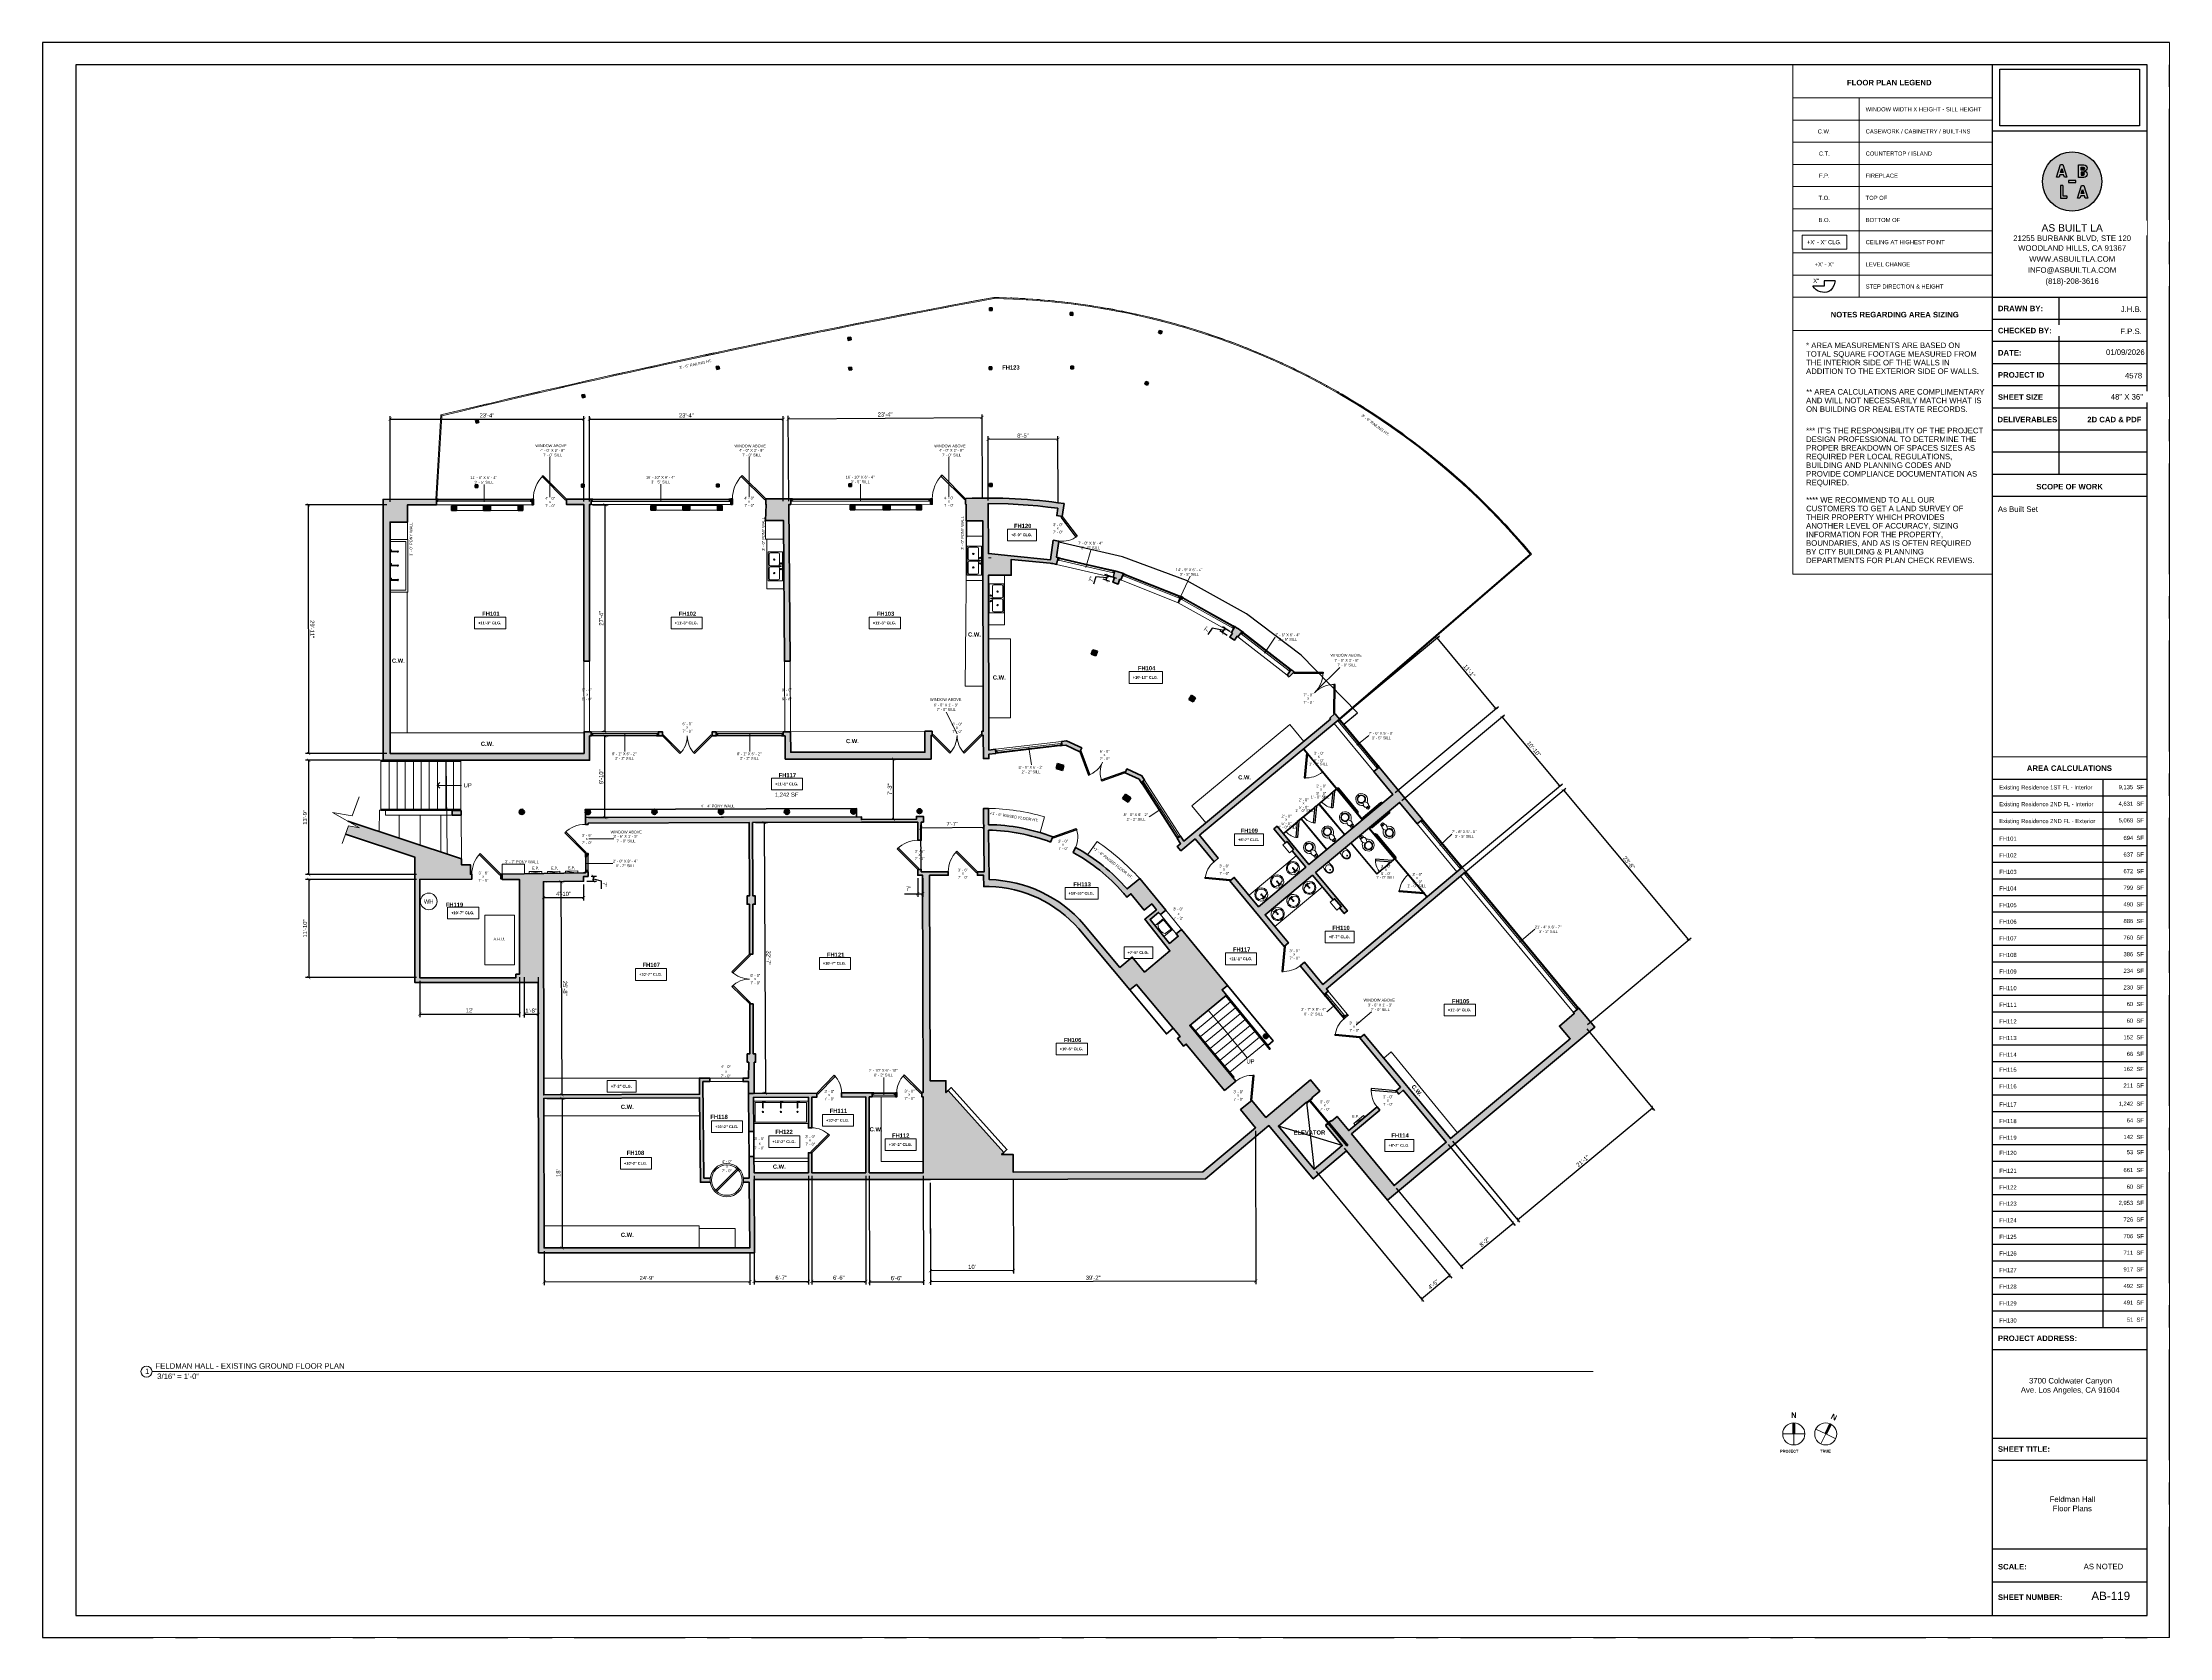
# Paper-space layout '20' of a CAD drawing. Header units: inches. Extents: x 0 to 48, y 0 to 36.
# The model-space entities are those that its viewports show. They can reach past a viewport. Long polylines and large blocks are cut down to what shows.
import ezdxf

# ---------------------------------------------------------------- set-up
doc = ezdxf.new("R2010")
doc.units = ezdxf.units.IN
doc.header["$MEASUREMENT"] = 0
doc.set_wipeout_variables(frame=1)
for name, pattern in [('CENTERX2', [4, 2.5, -0.5, 0.5, -0.5]), ('HIDDEN2', [0.1875, 0.125, -0.0625]), ('Overhead', [0.15625, 0.09375, -0.0625]), ('Overhead 1_16_', [0.101562, 0.0625, -0.039062])]:
    doc.linetypes.add(name, pattern=pattern)
for name, color, linetype, lineweight in [('A-ANNO', 2, 'Continuous', 5), ('A-ANNO-DIMS', 1, 'Continuous', 9), ('A-COLS', 3, 'Continuous', 9), ('A-DETAIL-1', 4, 'Continuous', 40), ('A-DETAIL-2', 20, 'Continuous', 25), ('A-DETAIL-3', 40, 'Continuous', 15), ('A-DETL-THIN', 151, 'Continuous', 9), ('A-DOOR', 1, 'Continuous', 18), ('A-EQPT', 150, 'Continuous', 9), ('A-FIXT', 150, 'Continuous', 9), ('A-GLAZ', 2, 'Continuous', 30), ('A-HIDDEN', 2, 'HIDDEN2', 18), ('A-RAILING', 4, 'Continuous', 9), ('A-STRS', 4, 'Continuous', 9), ('A-WALL', 3, 'Continuous', 40), ('A-WINDOWS', 2, 'Continuous', 18), ('S-STRS-ANNO', 31, 'Continuous', 9)]:
    doc.layers.add(name, color=color, linetype=linetype, lineweight=lineweight)
doc.layers.add('A-HATCH', color=9, linetype='Continuous')
doc.layers.add('A-TB', color=7, linetype='Continuous')
doc.styles.add('Arial', font='arial.ttf')
doc.styles.add('Arial_1', font='arial.ttf', dxfattribs={"height": 0.0625})
doc.styles.add('Arial_2', font='arial.ttf', dxfattribs={"height": 3})
doc.styles.add('Arial_3', font='arial.ttf', dxfattribs={"height": 0.125})
doc.styles.add('Arial_4', font='arial.ttf', dxfattribs={"height": 3})
doc.styles.add('Arial_5', font='arial.ttf', dxfattribs={"height": 0.09375})
doc.styles.add('Arial_B', font='arialbd.ttf', dxfattribs={"height": 4.5})
doc.styles.add('Arial_B_1', font='arialbd.ttf', dxfattribs={"height": 3})
doc.styles.add('Arial_B_2', font='arialbd.ttf', dxfattribs={"height": 0.125})
doc.styles.add('Arial_B_3', font='arialbd.ttf', dxfattribs={"height": 0.0625})
doc.styles.add('JC', font='arial.ttf', dxfattribs={"height": 0.125})
doc.dimstyles.new('JC-DIMS', dxfattribs={"dimtxt": 0.125, "dimasz": 0.09375, "dimexe": 0.09375, "dimexo": 0.09375, "dimgap": 0.046875, "dimtad": 1, "dimdec": 1, "dimzin": 0, "dimdsep": 46, "dimlunit": 4, "dimtxsty": 'JC', "dimblk": 'ARCHTICK', "dimcen": 0.09, "dimclrd": 1, "dimclre": 1, "dimclrt": 256, "dimadec": 0, "dimazin": 0, "dimtfac": 1, "dimtdec": 1, "dimtofl": 0, "dimtmove": 1, "dimatfit": 3, "dimfxl": 1, "dimtolj": 1, "dimtzin": 0, "dimarcsym": 0})
picture_1 = doc.add_image_def('image1.png', size_in_pixel=(151, 61))

# ---------------------------------------------------------------- blocks, each defined once
blk = doc.blocks.new('JC_COLUMN ROUND - COLUMN - ROUND-1489768-1ST FLOOR EXISTING MAIN FLOOR PLAN _FELDMAN HALL_')
at = {"layer": 'A-HATCH'}
blk.add_hatch(color=256, dxfattribs=at).paths.add_polyline_path([(-0.7, -3.7), (0.7, -3.7), (1.9, -3.2), (2.9, -2.4), (3.5, -1.3), (3.7, 0), (3.6, 1.2), (3, 2.2), (2.2, 3), (1.2, 3.6), (0, 3.7), (-1.2, 3.6), (-2.2, 3), (-3, 2.2), (-3.6, 1.2), (-3.8, 0), (-3.5, -1.3), (-2.9, -2.4), (-1.9, -3.2)])
at = {"layer": 'A-COLS', "lineweight": 40}
for start, end in [(90, 180), (180, 360), (360, 90)]:
    blk.add_arc((0, 0), 3.75, start, end, dxfattribs=at)
blk = doc.blocks.new('JC_COLUMN ROUND - COLUMN - ROUND-1489767-1ST FLOOR EXISTING MAIN FLOOR PLAN _FELDMAN HALL_')
at = {"layer": 'A-HATCH'}
blk.add_hatch(color=256, dxfattribs=at).paths.add_polyline_path([(-0.6, -3.4), (0.6, -3.4), (1.7, -3), (2.7, -2.2), (3.3, -1.2), (3.5, 0), (3.3, 1.1), (2.8, 2.1), (2.1, 2.8), (1.1, 3.3), (0, 3.5), (-1.1, 3.3), (-2.1, 2.8), (-2.8, 2.1), (-3.3, 1.1), (-3.5, 0), (-3.3, -1.2), (-2.7, -2.2), (-1.8, -3)])
at = {"layer": 'A-COLS', "lineweight": 40}
for start, end in [(90, 180), (180, 360), (360, 90)]:
    blk.add_arc((0, 0), 3.5, start, end, dxfattribs=at)
blk = doc.blocks.new('JC_COLUMN SQUARE - COLUMN - SQUARE-1489793-1ST FLOOR EXISTING MAIN FLOOR PLAN _FELDMAN HALL_')
at = {"layer": 'A-HATCH'}
blk.add_hatch(color=256, dxfattribs=at).paths.add_polyline_path([(4.75, -3.75), (4.75, 3.75), (-4.75, 3.75), (-4.75, -3.75)])
at = {"layer": 'A-COLS', "lineweight": 40}
for p, q in [((4.75, 3.75), (-4.75, 3.75)), ((-4.75, 3.75), (-4.75, -3.75)), ((4.75, -3.75), (4.75, 3.75)), ((-4.75, -3.75), (4.75, -3.75))]:
    blk.add_line(p, q, dxfattribs=at)
blk = doc.blocks.new('JC_COLUMN SQUARE - COLUMN - SQUARE-1489794-1ST FLOOR EXISTING MAIN FLOOR PLAN _FELDMAN HALL_')
at = {"layer": 'A-HATCH'}
blk.add_hatch(color=256, dxfattribs=at).paths.add_polyline_path([(3.5, -3.5), (3.5, 3.5), (-3.5, 3.5), (-3.5, -3.5)])
at = {"layer": 'A-COLS', "lineweight": 40}
for p, q in [((3.5, 3.5), (-3.5, 3.5)), ((-3.5, 3.5), (-3.5, -3.5)), ((3.5, -3.5), (3.5, 3.5)), ((-3.5, -3.5), (3.5, -3.5))]:
    blk.add_line(p, q, dxfattribs=at)
blk = doc.blocks.new('JC_OPENING DOOR - OPENING DOOR-1505711-1ST FLOOR EXISTING MAIN FLOOR PLAN _FELDMAN HALL_')
at = {"color": 1, "linetype": 'Overhead'}
for p, q in [((50.7, 4), (-51.3, 4)), ((-51.3, -4), (50.7, -4))]:
    blk.add_line(p, q, dxfattribs=at)
at = {"color": 1}
for p, q in [((-51.3, 4), (-51.3, -4)), ((50.7, -4), (50.7, 4))]:
    blk.add_line(p, q, dxfattribs=at)
blk = doc.blocks.new('JC_SINGLE DOOR-NO TRIM - SINGLE DOOR-1591859-1ST FLOOR EXISTING MAIN FLOOR PLAN _FELDMAN HALL_')
at = {"layer": 'A-DOOR', "lineweight": 30}
for p, q in [((-9.9, 37.9), (-11.4, 36.5)), ((-11.4, 36.5), (22.6, 2.6)), ((24, 4), (-9.9, 37.9)), ((22.6, 2.6), (24, 4))]:
    blk.add_line(p, q, dxfattribs=at)
at = {"layer": 'A-DOOR', "lineweight": 9}
blk.add_arc((24, 4), 48, 135, 180, dxfattribs=at)
blk = doc.blocks.new('JC_COLUMN SQUARE - COLUMN - SQUARE-1506070-1ST FLOOR EXISTING MAIN FLOOR PLAN _FELDMAN HALL_')
at = {"layer": 'A-HATCH'}
blk.add_hatch(color=256, dxfattribs=at).paths.add_polyline_path([(3.5, -3.5), (3.5, 3.5), (-3.5, 3.5), (-3.5, -3.5)])
at = {"layer": 'A-COLS', "lineweight": 40}
for p, q in [((3.5, 3.5), (-3.5, 3.5)), ((-3.5, 3.5), (-3.5, -3.5)), ((3.5, -3.5), (3.5, 3.5)), ((-3.5, -3.5), (3.5, -3.5))]:
    blk.add_line(p, q, dxfattribs=at)
blk = doc.blocks.new('JC_COLUMN SQUARE - COLUMN - SQUARE-1506384-1ST FLOOR EXISTING MAIN FLOOR PLAN _FELDMAN HALL_')
at = {"layer": 'A-HATCH'}
blk.add_hatch(color=256, dxfattribs=at).paths.add_polyline_path([(5, -3.5), (5, 3.5), (-5, 3.5), (-5, -3.5)])
at = {"layer": 'A-COLS', "lineweight": 40}
for p, q in [((5, 3.5), (-5, 3.5)), ((-5, 3.5), (-5, -3.5)), ((5, -3.5), (5, 3.5)), ((-5, -3.5), (5, -3.5))]:
    blk.add_line(p, q, dxfattribs=at)
blk = doc.blocks.new('JC_FIXED WINDOW - MUNTIN - FIXED WINDOW-1506613-1ST FLOOR EXISTING MAIN FLOOR PLAN _FELDMAN HALL_')
at = {"layer": 'A-GLAZ'}
for p, q in [((-69, 4), (-69, -4)), ((-66.25, 4), (-69, 4)), ((-69, 0.5), (-67.75, 0.5)), ((-68.5, 4), (-68.5, 2.25)), ((-68.5, 2.25), (-67.75, 2.25)), ((-66.25, 2.25), (-67.75, 2.25)), ((-67.75, 2.25), (-67.75, 0.5)), ((-66.25, 4), (-66.25, 2.25)), ((66.25, 4), (69, 4)), ((66.25, 4), (66.25, 2.25)), ((66.25, 2.25), (68.5, 2.25)), ((67.75, 2.25), (67.75, 0.5)), ((67.75, 0.5), (69, 0.5)), ((68.5, 4), (68.5, 2.25)), ((69, 4), (69, -4))]:
    blk.add_line(p, q, dxfattribs=at)
at = {"layer": 'A-GLAZ', "lineweight": 9}
for p, q in [((67.75, 0.5), (-67.75, 0.5)), ((66.25, 4), (-66.25, 4))]:
    blk.add_line(p, q, dxfattribs=at)
at = {"layer": 'A-GLAZ', "lineweight": 40}
blk.add_line((-66.25, 3.125), (66.25, 3.125), dxfattribs=at)
at = {"layer": 'A-WINDOWS'}
for p, q in [((69, 4), (-69, 4)), ((-69, -4), (69, -4))]:
    blk.add_line(p, q, dxfattribs=at)
blk = doc.blocks.new('JC_FIXED WINDOW - MUNTIN - FIXED WINDOW-1507111-1ST FLOOR EXISTING MAIN FLOOR PLAN _FELDMAN HALL_')
at = {"layer": 'A-GLAZ'}
for p, q in [((-101, 4), (-101, -4)), ((-98.25, 4), (-101, 4)), ((-101, 0.5), (-99.75, 0.5)), ((-100.5, 4), (-100.5, 2.25)), ((-100.5, 2.25), (-99.75, 2.25)), ((-98.25, 2.25), (-99.75, 2.25)), ((-99.75, 2.25), (-99.75, 0.5)), ((-98.25, 4), (-98.25, 2.25)), ((98.25, 4), (101, 4)), ((98.25, 4), (98.25, 2.25)), ((98.25, 2.25), (100.5, 2.25)), ((99.75, 2.25), (99.75, 0.5)), ((99.75, 0.5), (101, 0.5)), ((100.5, 4), (100.5, 2.25)), ((101, 4), (101, -4))]:
    blk.add_line(p, q, dxfattribs=at)
at = {"layer": 'A-GLAZ', "lineweight": 9}
for p, q in [((99.75, 0.5), (-99.75, 0.5)), ((98.25, 4), (-98.25, 4))]:
    blk.add_line(p, q, dxfattribs=at)
at = {"layer": 'A-GLAZ', "lineweight": 40}
blk.add_line((-98.25, 3.125), (98.25, 3.125), dxfattribs=at)
at = {"layer": 'A-WINDOWS'}
for p, q in [((101, 4), (-101, 4)), ((-101, -4), (101, -4))]:
    blk.add_line(p, q, dxfattribs=at)
blk = doc.blocks.new('JC_DOUBLE DOOR - DOUBLE DOOR-1507217-1ST FLOOR EXISTING MAIN FLOOR PLAN _FELDMAN HALL_')
at = {"layer": 'A-DOOR', "lineweight": 30}
for p, q in [((-36, 3), (-10.5, 28.5)), ((-34.6, 1.6), (-36, 3)), ((-9.1, 27), (-34.6, 1.6)), ((-10.5, 28.5), (-9.1, 27)), ((10.5, 28.5), (9.1, 27)), ((9.1, 27), (34.6, 1.6)), ((36, 3), (10.5, 28.5)), ((34.6, 1.6), (36, 3))]:
    blk.add_line(p, q, dxfattribs=at)
at = {"layer": 'A-DOOR', "lineweight": 9}
for centre, start, end in [((-36, 3), 0, 45), ((36, 3), 135, 180)]:
    blk.add_arc(centre, 36, start, end, dxfattribs=at)
blk = doc.blocks.new('JC_FIXED WINDOW - MUNTIN - FIXED WINDOW-1507458-1ST FLOOR EXISTING MAIN FLOOR PLAN _FELDMAN HALL_')
at = {"layer": 'A-GLAZ'}
for p, q in [((-48.5, 3), (-48.5, -3)), ((-45.75, 3), (-48.5, 3)), ((-48, 3), (-48, 1.25)), ((-48, 1.25), (-47.25, 1.25)), ((-45.75, 1.25), (-47.25, 1.25)), ((-47.25, 1.25), (-47.25, -0.5)), ((-45.75, 3), (-45.75, 1.25)), ((45.75, 3), (48.5, 3)), ((45.75, 3), (45.75, 1.25)), ((45.75, 1.25), (48, 1.25)), ((47.25, 1.25), (47.25, -0.5)), ((48, 3), (48, 1.25)), ((48.5, 3), (48.5, -3)), ((-48.5, -0.5), (-47.25, -0.5)), ((47.25, -0.5), (48.5, -0.5))]:
    blk.add_line(p, q, dxfattribs=at)
at = {"layer": 'A-GLAZ', "lineweight": 9}
for p, q in [((45.75, 3), (-45.75, 3)), ((47.25, -0.5), (-47.25, -0.5))]:
    blk.add_line(p, q, dxfattribs=at)
at = {"layer": 'A-GLAZ', "lineweight": 40}
blk.add_line((-45.75, 2.125), (45.75, 2.125), dxfattribs=at)
at = {"layer": 'A-WINDOWS'}
for p, q in [((48.5, 3), (-48.5, 3)), ((-48.5, -3), (48.5, -3))]:
    blk.add_line(p, q, dxfattribs=at)
blk = doc.blocks.new('JC_SINGLE DOOR-NO TRIM - SINGLE DOOR-1508627-1ST FLOOR EXISTING MAIN FLOOR PLAN _FELDMAN HALL_')
at = {"layer": 'A-DOOR', "lineweight": 30}
for p, q in [((-8.9, -28), (16.6, -2.6)), ((-7.5, -29.5), (-8.9, -28)), ((18, -4), (-7.5, -29.5)), ((16.6, -2.6), (18, -4))]:
    blk.add_line(p, q, dxfattribs=at)
at = {"layer": 'A-DOOR', "lineweight": 9}
blk.add_arc((18, -4), 36, 180, 225, dxfattribs=at)
blk = doc.blocks.new('JC_FIXED WINDOW - MUNTIN - FIXED WINDOW-1508692-1ST FLOOR EXISTING MAIN FLOOR PLAN _FELDMAN HALL_')
at = {"layer": 'A-GLAZ'}
for p, q in [((-42, 5), (-42, -5)), ((-39.25, 5), (-42, 5)), ((-42, 1.5), (-40.75, 1.5)), ((-41.5, 5), (-41.5, 3.25)), ((-41.5, 3.25), (-40.75, 3.25)), ((-39.25, 3.25), (-40.75, 3.25)), ((-40.75, 3.25), (-40.75, 1.5)), ((-39.25, 5), (-39.25, 3.25)), ((39.25, 5), (42, 5)), ((39.25, 5), (39.25, 3.25)), ((39.25, 3.25), (41.5, 3.25)), ((40.75, 3.25), (40.75, 1.5)), ((40.75, 1.5), (42, 1.5)), ((41.5, 5), (41.5, 3.25)), ((42, 5), (42, -5))]:
    blk.add_line(p, q, dxfattribs=at)
at = {"layer": 'A-GLAZ', "lineweight": 9}
for p, q in [((40.75, 1.5), (-40.75, 1.5)), ((39.25, 5), (-39.25, 5))]:
    blk.add_line(p, q, dxfattribs=at)
at = {"layer": 'A-GLAZ', "lineweight": 40}
blk.add_line((-39.25, 4.125), (39.25, 4.125), dxfattribs=at)
at = {"layer": 'A-WINDOWS'}
for p, q in [((42, 5), (-42, 5)), ((-42, -5), (42, -5))]:
    blk.add_line(p, q, dxfattribs=at)
blk = doc.blocks.new('JC_FIXED WINDOW - MUNTIN - FIXED WINDOW-1509629-1ST FLOOR EXISTING MAIN FLOOR PLAN _FELDMAN HALL_')
at = {"layer": 'A-GLAZ'}
for p, q in [((-44.5, 5), (-44.5, -5)), ((-41.75, 5), (-44.5, 5)), ((-44.5, 1.5), (-43.25, 1.5)), ((-44, 5), (-44, 3.25)), ((-44, 3.25), (-43.25, 3.25)), ((-41.75, 3.25), (-43.25, 3.25)), ((-43.25, 3.25), (-43.25, 1.5)), ((-41.75, 5), (-41.75, 3.25)), ((41.75, 5), (44.5, 5)), ((41.75, 5), (41.75, 3.25)), ((41.75, 3.25), (44, 3.25)), ((43.25, 3.25), (43.25, 1.5)), ((43.25, 1.5), (44.5, 1.5)), ((44, 5), (44, 3.25)), ((44.5, 5), (44.5, -5))]:
    blk.add_line(p, q, dxfattribs=at)
at = {"layer": 'A-GLAZ', "lineweight": 9}
for p, q in [((43.25, 1.5), (-43.25, 1.5)), ((41.75, 5), (-41.75, 5))]:
    blk.add_line(p, q, dxfattribs=at)
at = {"layer": 'A-GLAZ', "lineweight": 40}
blk.add_line((-41.75, 4.125), (41.75, 4.125), dxfattribs=at)
at = {"layer": 'A-WINDOWS'}
for p, q in [((44.5, 5), (-44.5, 5)), ((-44.5, -5), (44.5, -5))]:
    blk.add_line(p, q, dxfattribs=at)
blk = doc.blocks.new('JC_FIXED WINDOW - MUNTIN - FIXED WINDOW-1509754-1ST FLOOR EXISTING MAIN FLOOR PLAN _FELDMAN HALL_')
at = {"layer": 'A-GLAZ'}
for p, q in [((-44, 5), (-44, -5)), ((-41.25, 5), (-44, 5)), ((-44, 1.5), (-42.75, 1.5)), ((-43.5, 5), (-43.5, 3.25)), ((-43.5, 3.25), (-42.75, 3.25)), ((-41.25, 3.25), (-42.75, 3.25)), ((-42.75, 3.25), (-42.75, 1.5)), ((-41.25, 5), (-41.25, 3.25)), ((41.25, 5), (44, 5)), ((41.25, 5), (41.25, 3.25)), ((41.25, 3.25), (43.5, 3.25)), ((42.75, 3.25), (42.75, 1.5)), ((42.75, 1.5), (44, 1.5)), ((43.5, 5), (43.5, 3.25)), ((44, 5), (44, -5))]:
    blk.add_line(p, q, dxfattribs=at)
at = {"layer": 'A-GLAZ', "lineweight": 9}
for p, q in [((42.75, 1.5), (-42.75, 1.5)), ((41.25, 5), (-41.25, 5))]:
    blk.add_line(p, q, dxfattribs=at)
at = {"layer": 'A-GLAZ', "lineweight": 40}
blk.add_line((-41.25, 4.125), (41.25, 4.125), dxfattribs=at)
at = {"layer": 'A-WINDOWS'}
for p, q in [((44, 5), (-44, 5)), ((-44, -5), (44, -5))]:
    blk.add_line(p, q, dxfattribs=at)
blk = doc.blocks.new('JC_FIXED WINDOW - MUNTIN - FIXED WINDOW-1510127-1ST FLOOR EXISTING MAIN FLOOR PLAN _FELDMAN HALL_')
at = {"layer": 'A-GLAZ'}
for p, q in [((-45, 5), (-45, -5)), ((-42.25, 5), (-45, 5)), ((-45, 1.5), (-43.75, 1.5)), ((-44.5, 5), (-44.5, 3.25)), ((-44.5, 3.25), (-43.75, 3.25)), ((-42.25, 3.25), (-43.75, 3.25)), ((-43.75, 3.25), (-43.75, 1.5)), ((-42.25, 5), (-42.25, 3.25)), ((42.25, 5), (45, 5)), ((42.25, 5), (42.25, 3.25)), ((42.25, 3.25), (44.5, 3.25)), ((43.75, 3.25), (43.75, 1.5)), ((43.75, 1.5), (45, 1.5)), ((44.5, 5), (44.5, 3.25)), ((45, 5), (45, -5))]:
    blk.add_line(p, q, dxfattribs=at)
at = {"layer": 'A-GLAZ', "lineweight": 9}
for p, q in [((43.75, 1.5), (-43.75, 1.5)), ((42.25, 5), (-42.25, 5))]:
    blk.add_line(p, q, dxfattribs=at)
at = {"layer": 'A-GLAZ', "lineweight": 40}
blk.add_line((-42.25, 4.125), (42.25, 4.125), dxfattribs=at)
at = {"layer": 'A-WINDOWS'}
for p, q in [((45, 5), (-45, 5)), ((-45, -5), (45, -5))]:
    blk.add_line(p, q, dxfattribs=at)
blk = doc.blocks.new('JC_FIXED WINDOW - MUNTIN - FIXED WINDOW-1529674-1ST FLOOR EXISTING MAIN FLOOR PLAN _FELDMAN HALL_')
at = {"layer": 'A-GLAZ'}
for p, q in [((-48, 3), (-48, -3)), ((-45.25, 3), (-48, 3)), ((-47.5, 3), (-47.5, 1.25)), ((-47.5, 1.25), (-46.75, 1.25)), ((-45.25, 1.25), (-46.75, 1.25)), ((-46.75, 1.25), (-46.75, -0.5)), ((-45.25, 3), (-45.25, 1.25)), ((45.25, 3), (48, 3)), ((45.25, 3), (45.25, 1.25)), ((45.25, 1.25), (47.5, 1.25)), ((46.75, 1.25), (46.75, -0.5)), ((47.5, 3), (47.5, 1.25)), ((48, 3), (48, -3)), ((-48, -0.5), (-46.75, -0.5)), ((46.75, -0.5), (48, -0.5))]:
    blk.add_line(p, q, dxfattribs=at)
at = {"layer": 'A-GLAZ', "lineweight": 9}
for p, q in [((45.25, 3), (-45.25, 3)), ((46.75, -0.5), (-46.75, -0.5))]:
    blk.add_line(p, q, dxfattribs=at)
at = {"layer": 'A-GLAZ', "lineweight": 40}
blk.add_line((-45.25, 2.125), (45.25, 2.125), dxfattribs=at)
at = {"layer": 'A-WINDOWS'}
for p, q in [((48, 3), (-48, 3)), ((-48, -3), (48, -3))]:
    blk.add_line(p, q, dxfattribs=at)
blk = doc.blocks.new('JC_FIXED WINDOW - MUNTIN - FIXED WINDOW-1510821-1ST FLOOR EXISTING MAIN FLOOR PLAN _FELDMAN HALL_')
at = {"layer": 'A-GLAZ'}
for p, q in [((-45, 5), (-45, -5)), ((-42.25, 5), (-45, 5)), ((-45, 1.5), (-43.75, 1.5)), ((-44.5, 5), (-44.5, 3.25)), ((-44.5, 3.25), (-43.75, 3.25)), ((-42.25, 3.25), (-43.75, 3.25)), ((-43.75, 3.25), (-43.75, 1.5)), ((-42.25, 5), (-42.25, 3.25)), ((42.25, 5), (45, 5)), ((42.25, 5), (42.25, 3.25)), ((42.25, 3.25), (44.5, 3.25)), ((43.75, 3.25), (43.75, 1.5)), ((43.75, 1.5), (45, 1.5)), ((44.5, 5), (44.5, 3.25)), ((45, 5), (45, -5))]:
    blk.add_line(p, q, dxfattribs=at)
at = {"layer": 'A-GLAZ', "lineweight": 9}
for p, q in [((43.75, 1.5), (-43.75, 1.5)), ((42.25, 5), (-42.25, 5))]:
    blk.add_line(p, q, dxfattribs=at)
at = {"layer": 'A-GLAZ', "lineweight": 40}
blk.add_line((-42.25, 4.125), (42.25, 4.125), dxfattribs=at)
at = {"layer": 'A-WINDOWS'}
for p, q in [((45, 5), (-45, 5)), ((-45, -5), (45, -5))]:
    blk.add_line(p, q, dxfattribs=at)
blk = doc.blocks.new('JC_SINGLE DOOR-NO TRIM - SINGLE DOOR-1511449-1ST FLOOR EXISTING MAIN FLOOR PLAN _FELDMAN HALL_')
at = {"layer": 'A-DOOR', "lineweight": 30}
for p, q in [((-7.5, 29.5), (-8.9, 28)), ((-8.9, 28), (16.6, 2.6)), ((18, 4), (-7.5, 29.5)), ((16.6, 2.6), (18, 4))]:
    blk.add_line(p, q, dxfattribs=at)
at = {"layer": 'A-DOOR', "lineweight": 9}
blk.add_arc((18, 4), 36, 135, 180, dxfattribs=at)
blk = doc.blocks.new('JC_FIXED WINDOW - MUNTIN - FIXED WINDOW-1511560-1ST FLOOR EXISTING MAIN FLOOR PLAN _FELDMAN HALL_')
at = {"layer": 'A-GLAZ'}
for p, q in [((-128, 5), (-128, -5)), ((-125.25, 5), (-128, 5)), ((-128, 1.5), (-126.75, 1.5)), ((-127.5, 5), (-127.5, 3.25)), ((-127.5, 3.25), (-126.75, 3.25)), ((-125.25, 3.25), (-126.75, 3.25)), ((-126.75, 3.25), (-126.75, 1.5)), ((-125.25, 5), (-125.25, 3.25)), ((125.25, 5), (128, 5)), ((125.25, 5), (125.25, 3.25)), ((125.25, 3.25), (127.5, 3.25)), ((126.75, 3.25), (126.75, 1.5)), ((126.75, 1.5), (128, 1.5)), ((127.5, 5), (127.5, 3.25)), ((128, 5), (128, -5))]:
    blk.add_line(p, q, dxfattribs=at)
at = {"layer": 'A-GLAZ', "lineweight": 9}
for p, q in [((126.75, 1.5), (-126.75, 1.5)), ((125.25, 5), (-125.25, 5))]:
    blk.add_line(p, q, dxfattribs=at)
at = {"layer": 'A-GLAZ', "lineweight": 40}
blk.add_line((-125.25, 4.125), (125.25, 4.125), dxfattribs=at)
at = {"layer": 'A-WINDOWS'}
for p, q in [((128, 5), (-128, 5)), ((-128, -5), (128, -5))]:
    blk.add_line(p, q, dxfattribs=at)
blk = doc.blocks.new('JC_FIXED WINDOW - MUNTIN - FIXED WINDOW-1511990-1ST FLOOR EXISTING MAIN FLOOR PLAN _FELDMAN HALL_')
at = {"layer": 'A-GLAZ'}
for p, q in [((-21.5, 4), (-21.5, -4)), ((-18.75, 4), (-21.5, 4)), ((-21.5, 0.5), (-20.25, 0.5)), ((-21, 4), (-21, 2.25)), ((-21, 2.25), (-20.25, 2.25)), ((-18.75, 2.25), (-20.25, 2.25)), ((-20.25, 2.25), (-20.25, 0.5)), ((-18.75, 4), (-18.75, 2.25)), ((18.75, 4), (21.5, 4)), ((18.75, 4), (18.75, 2.25)), ((18.75, 2.25), (21, 2.25)), ((20.25, 2.25), (20.25, 0.5)), ((20.25, 0.5), (21.5, 0.5)), ((21, 4), (21, 2.25)), ((21.5, 4), (21.5, -4))]:
    blk.add_line(p, q, dxfattribs=at)
at = {"layer": 'A-GLAZ', "lineweight": 9}
for p, q in [((20.25, 0.5), (-20.25, 0.5)), ((18.75, 4), (-18.75, 4))]:
    blk.add_line(p, q, dxfattribs=at)
at = {"layer": 'A-GLAZ', "lineweight": 40}
blk.add_line((-18.75, 3.125), (18.75, 3.125), dxfattribs=at)
at = {"layer": 'A-WINDOWS'}
for p, q in [((21.5, 4), (-21.5, 4)), ((-21.5, -4), (21.5, -4))]:
    blk.add_line(p, q, dxfattribs=at)
blk = doc.blocks.new('JC_SINGLE DOOR-NO TRIM - SINGLE DOOR-1512364-1ST FLOOR EXISTING MAIN FLOOR PLAN _FELDMAN HALL_')
at = {"layer": 'A-DOOR', "lineweight": 30}
for p, q in [((-7.5, 28.5), (-8.9, 27)), ((-8.9, 27), (16.6, 1.6)), ((18, 3), (-7.5, 28.5)), ((16.6, 1.6), (18, 3))]:
    blk.add_line(p, q, dxfattribs=at)
at = {"layer": 'A-DOOR', "lineweight": 9}
blk.add_arc((18, 3), 36, 135, 180, dxfattribs=at)
blk = doc.blocks.new('JC_SINGLE DOOR-NO TRIM - SINGLE DOOR-1512515-1ST FLOOR EXISTING MAIN FLOOR PLAN _FELDMAN HALL_')
at = {"layer": 'A-DOOR', "lineweight": 30}
for p, q in [((-7.5, 36), (-8.9, 34.5)), ((-8.9, 34.5), (16.6, 9.1)), ((18, 10.5), (-7.5, 36)), ((16.6, 9.1), (18, 10.5))]:
    blk.add_line(p, q, dxfattribs=at)
at = {"layer": 'A-DOOR', "lineweight": 9}
blk.add_arc((18, 10.5), 36, 135, 180, dxfattribs=at)
blk = doc.blocks.new('JC_OPENING DOOR - OPENING DOOR-1512686-1ST FLOOR EXISTING MAIN FLOOR PLAN _FELDMAN HALL_')
at = {"color": 1, "linetype": 'Overhead'}
for p, q in [((17.7, 5), (-18.3, 5)), ((-18.3, -5), (17.7, -5))]:
    blk.add_line(p, q, dxfattribs=at)
at = {"color": 1}
for p, q in [((-18.3, 5), (-18.3, -5)), ((17.7, -5), (17.7, 5))]:
    blk.add_line(p, q, dxfattribs=at)
blk = doc.blocks.new('JC_SINGLE DOOR-NO TRIM - SINGLE DOOR-1513114-1ST FLOOR EXISTING MAIN FLOOR PLAN _FELDMAN HALL_')
at = {"layer": 'A-DOOR', "lineweight": 30}
for p, q in [((-8.7, 32.2), (-10.1, 30.8)), ((-10.1, 30.8), (19.6, 1.1)), ((21, 2.5), (-8.7, 32.2)), ((19.6, 1.1), (21, 2.5))]:
    blk.add_line(p, q, dxfattribs=at)
at = {"layer": 'A-DOOR', "lineweight": 9}
blk.add_arc((21, 2.5), 42, 135, 180, dxfattribs=at)
blk = doc.blocks.new('JC_SINGLE DOOR-NO TRIM - SINGLE DOOR-1513200-1ST FLOOR EXISTING MAIN FLOOR PLAN _FELDMAN HALL_')
at = {"layer": 'A-DOOR', "lineweight": 30}
for p, q in [((-10.1, -30.8), (19.6, -1.1)), ((21, -2.5), (-8.7, -32.2)), ((19.6, -1.1), (21, -2.5)), ((-8.7, -32.2), (-10.1, -30.8))]:
    blk.add_line(p, q, dxfattribs=at)
at = {"layer": 'A-DOOR', "lineweight": 9}
blk.add_arc((21, -2.5), 42, 180, 225, dxfattribs=at)
blk = doc.blocks.new('JC_SINGLE DOOR-NO TRIM - SINGLE DOOR-1513298-1ST FLOOR EXISTING MAIN FLOOR PLAN _FELDMAN HALL_')
at = {"layer": 'A-DOOR', "lineweight": 30}
for p, q in [((-10.1, -30.3), (19.6, -0.6)), ((-8.7, -31.7), (-10.1, -30.3)), ((21, -2), (-8.7, -31.7)), ((19.6, -0.6), (21, -2))]:
    blk.add_line(p, q, dxfattribs=at)
at = {"layer": 'A-DOOR', "lineweight": 9}
blk.add_arc((21, -2), 42, 180, 225, dxfattribs=at)
blk = doc.blocks.new('JC_FIXED WINDOW - MUNTIN - FIXED WINDOW-1513386-1ST FLOOR EXISTING MAIN FLOOR PLAN _FELDMAN HALL_')
at = {"layer": 'A-GLAZ'}
for p, q in [((-12, 2), (-12, -2)), ((-9.3, 2), (-12, 2)), ((-11.5, 2), (-11.5, 0.2)), ((-11.5, 0.2), (-10.8, 0.2)), ((-9.3, 0.2), (-10.8, 0.2)), ((-10.8, 0.2), (-10.8, -1.5)), ((-9.3, 2), (-9.3, 0.2)), ((9.3, 2), (12, 2)), ((9.3, 2), (9.3, 0.2)), ((9.3, 0.2), (11.5, 0.2)), ((10.8, 0.2), (10.8, -1.5)), ((11.5, 2), (11.5, 0.2)), ((12, 2), (12, -2)), ((-12, -1.5), (-10.8, -1.5)), ((10.8, -1.5), (12, -1.5))]:
    blk.add_line(p, q, dxfattribs=at)
at = {"layer": 'A-GLAZ', "lineweight": 9}
for p, q in [((9.3, 2), (-9.3, 2)), ((10.8, -1.5), (-10.8, -1.5))]:
    blk.add_line(p, q, dxfattribs=at)
at = {"layer": 'A-GLAZ', "lineweight": 40}
blk.add_line((-9.3, 1.1), (9.3, 1.1), dxfattribs=at)
at = {"layer": 'A-WINDOWS'}
for p, q in [((12, 2), (-12, 2)), ((-12, -2), (12, -2))]:
    blk.add_line(p, q, dxfattribs=at)
blk = doc.blocks.new('JC_SINGLE DOOR-NO TRIM - SINGLE DOOR-1513466-1ST FLOOR EXISTING MAIN FLOOR PLAN _FELDMAN HALL_')
at = {"layer": 'A-DOOR', "lineweight": 30}
for p, q in [((-8.7, 33.2), (-10.1, 31.8)), ((-10.1, 31.8), (19.6, 2.1)), ((21, 3.5), (-8.7, 33.2)), ((19.6, 2.1), (21, 3.5))]:
    blk.add_line(p, q, dxfattribs=at)
at = {"layer": 'A-DOOR', "lineweight": 9}
blk.add_arc((21, 3.5), 42, 135, 180, dxfattribs=at)
blk = doc.blocks.new('JC_DOUBLE DOOR - DOUBLE DOOR-1513580-1ST FLOOR EXISTING MAIN FLOOR PLAN _FELDMAN HALL_')
at = {"layer": 'A-DOOR', "lineweight": 30}
for p, q in [((-36, 2.5), (-10.5, 28)), ((-34.6, 1.1), (-36, 2.5)), ((-9.1, 26.5), (-34.6, 1.1)), ((-10.5, 28), (-9.1, 26.5)), ((10.5, 28), (9.1, 26.5)), ((9.1, 26.5), (34.6, 1.1)), ((36, 2.5), (10.5, 28)), ((34.6, 1.1), (36, 2.5))]:
    blk.add_line(p, q, dxfattribs=at)
at = {"layer": 'A-DOOR', "lineweight": 9}
for centre, start, end in [((-36, 2.5), 0, 45), ((36, 2.5), 135, 180)]:
    blk.add_arc(centre, 36, start, end, dxfattribs=at)
blk = doc.blocks.new('JC_OPENING DOOR - OPENING DOOR-1402336-1ST FLOOR EXISTING MAIN FLOOR PLAN _FELDMAN HALL_')
at = {"color": 1, "linetype": 'Overhead'}
for p, q in [((23.7, 2.5), (-24.3, 2.5)), ((-24.3, -2.5), (23.7, -2.5))]:
    blk.add_line(p, q, dxfattribs=at)
at = {"color": 1}
for p, q in [((-24.3, 2.5), (-24.3, -2.5)), ((23.7, -2.5), (23.7, 2.5))]:
    blk.add_line(p, q, dxfattribs=at)
blk = doc.blocks.new('JC_OPENING DOOR - OPENING DOOR-1513651-1ST FLOOR EXISTING MAIN FLOOR PLAN _FELDMAN HALL_')
at = {"layer": 'A-DETAIL-1', "linetype": 'Overhead'}
for p, q in [((17.7, 3.5), (-18.3, 3.5)), ((-18.3, -3.5), (17.7, -3.5))]:
    blk.add_line(p, q, dxfattribs=at)
at = {"layer": 'A-DETAIL-3'}
for p, q in [((-18.3, 3.5), (-18.3, -3.5)), ((17.7, -3.5), (17.7, 3.5))]:
    blk.add_line(p, q, dxfattribs=at)
blk = doc.blocks.new('JC_SINGLE DOOR-NO TRIM - SINGLE DOOR-1513784-1ST FLOOR EXISTING MAIN FLOOR PLAN _FELDMAN HALL_')
at = {"layer": 'A-DOOR', "lineweight": 30}
for p, q in [((-7.5, 28), (-8.9, 26.5)), ((-8.9, 26.5), (16.6, 1.1)), ((18, 2.5), (-7.5, 28)), ((16.6, 1.1), (18, 2.5))]:
    blk.add_line(p, q, dxfattribs=at)
at = {"layer": 'A-DOOR', "lineweight": 9}
blk.add_arc((18, 2.5), 36, 135, 180, dxfattribs=at)
blk = doc.blocks.new('JC_SINGLE DOOR-NO TRIM - SINGLE DOOR-1513814-1ST FLOOR EXISTING MAIN FLOOR PLAN _FELDMAN HALL_')
at = {"layer": 'A-DOOR', "lineweight": 30}
for p, q in [((-8.9, -27), (16.6, -1.6)), ((-7.5, -28.5), (-8.9, -27)), ((18, -3), (-7.5, -28.5)), ((16.6, -1.6), (18, -3))]:
    blk.add_line(p, q, dxfattribs=at)
at = {"layer": 'A-DOOR', "lineweight": 9}
blk.add_arc((18, -3), 36, 180, 225, dxfattribs=at)
blk = doc.blocks.new('JC_FIXED WINDOW - MUNTIN - FIXED WINDOW-1513943-1ST FLOOR EXISTING MAIN FLOOR PLAN _FELDMAN HALL_')
at = {"layer": 'A-GLAZ'}
for p, q in [((-17, 3), (-17, -3)), ((-14.25, 3), (-17, 3)), ((-16.5, 3), (-16.5, 1.25)), ((-16.5, 1.25), (-15.75, 1.25)), ((-14.25, 1.25), (-15.75, 1.25)), ((-15.75, 1.25), (-15.75, -0.5)), ((-14.25, 3), (-14.25, 1.25)), ((14.25, 3), (17, 3)), ((14.25, 3), (14.25, 1.25)), ((14.25, 1.25), (16.5, 1.25)), ((15.75, 1.25), (15.75, -0.5)), ((16.5, 3), (16.5, 1.25)), ((17, 3), (17, -3)), ((-17, -0.5), (-15.75, -0.5)), ((15.75, -0.5), (17, -0.5))]:
    blk.add_line(p, q, dxfattribs=at)
at = {"layer": 'A-GLAZ', "lineweight": 9}
for p, q in [((14.25, 3), (-14.25, 3)), ((15.75, -0.5), (-15.75, -0.5))]:
    blk.add_line(p, q, dxfattribs=at)
at = {"layer": 'A-GLAZ', "lineweight": 40}
blk.add_line((-14.25, 2.125), (14.25, 2.125), dxfattribs=at)
at = {"layer": 'A-WINDOWS'}
for p, q in [((17, 3), (-17, 3)), ((-17, -3), (17, -3))]:
    blk.add_line(p, q, dxfattribs=at)
blk = doc.blocks.new('Top Rail Type - Top Rail_Internal_-1525180-1ST FLOOR EXISTING MAIN FLOOR PLAN _FELDMAN HALL_')
at = {"layer": 'A-RAILING', "flags": 128}
for points in [[(-861.1, -79.4), (-861, -79.3), (-861.1, -79.2)], [(-793.1, -79.2), (-793.1, -79.3), (-793.1, -79.4)]]:
    blk.add_lwpolyline(points, dxfattribs=at)
blk = doc.blocks.new('Top Rail Type - Top Rail_Internal_-V1-1ST FLOOR EXISTING MAIN FLOOR PLAN _FELDMAN HALL_')
at = {"layer": 'A-RAILING'}
for p, q in [((-908.3, -80), (-908.3, -78.5)), ((-793.1, -78.5), (-908.3, -78.5)), ((-793.1, -80), (-908.3, -80)), ((-793.1, -80), (-793.1, -78.5))]:
    blk.add_line(p, q, dxfattribs=at)
blk = doc.blocks.new('Top Rail Type - Top Rail_Internal_-1525191-1ST FLOOR EXISTING MAIN FLOOR PLAN _FELDMAN HALL_')
at = {"layer": 'A-RAILING', "flags": 128}
for points in [[(-861.1, -149.8), (-861, -149.7), (-861.1, -149.6)], [(-793.1, -149.6), (-793.1, -149.7), (-793.1, -149.8)]]:
    blk.add_lwpolyline(points, dxfattribs=at)
blk = doc.blocks.new('Top Rail Type - Top Rail_Internal_-V2-1ST FLOOR EXISTING MAIN FLOOR PLAN _FELDMAN HALL_')
at = {"layer": 'A-RAILING'}
for p, q in [((-908.3, -150.5), (-908.3, -149)), ((-793.1, -149), (-908.3, -149)), ((-793.1, -150.5), (-908.3, -150.5)), ((-793.1, -150.5), (-793.1, -149))]:
    blk.add_line(p, q, dxfattribs=at)
blk = doc.blocks.new('Railing - Railing-1528270-1ST FLOOR EXISTING MAIN FLOOR PLAN _FELDMAN HALL_')
at = {"layer": 'A-RAILING'}
for p, q in [((375.4, -495.8), (375.3, -495.7)), ((376.2, -495.2), (375.4, -495.8)), ((376.2, -495.2), (376.1, -495.1))]:
    blk.add_line(p, q, dxfattribs=at)
blk = doc.blocks.new('Top Rail Type - Top Rail_Internal_-1528280-1ST FLOOR EXISTING MAIN FLOOR PLAN _FELDMAN HALL_')
at = {"layer": 'A-RAILING', "flags": 128}
for points in [[(328.5, -438.1), (328.5, -438.1), (328.7, -438)], [(375.8, -495.3), (375.7, -495.4), (375.6, -495.4)]]:
    blk.add_lwpolyline(points, dxfattribs=at)
blk = doc.blocks.new('Top Rail Type - Top Rail_Internal_-V3-1ST FLOOR EXISTING MAIN FLOOR PLAN _FELDMAN HALL_')
at = {"layer": 'A-RAILING'}
for p, q in [((375.1, -495.8), (311.7, -418.7)), ((376.3, -494.9), (312.9, -417.7)), ((375.1, -495.8), (376.3, -494.9))]:
    blk.add_line(p, q, dxfattribs=at)
blk = doc.blocks.new('Top Rail Type - Top Rail_Internal_-1528291-1ST FLOOR EXISTING MAIN FLOOR PLAN _FELDMAN HALL_')
at = {"layer": 'A-RAILING', "flags": 128}
for points in [[(276.9, -480.5), (276.9, -480.4), (277, -480.3)], [(323.3, -536.3), (323.3, -536.3), (323.2, -536.4)]]:
    blk.add_lwpolyline(points, dxfattribs=at)
blk = doc.blocks.new('Top Rail Type - Top Rail_Internal_-V4-1ST FLOOR EXISTING MAIN FLOOR PLAN _FELDMAN HALL_')
at = {"layer": 'A-RAILING'}
for p, q in [((323.9, -535.9), (261.2, -460.2)), ((322.7, -536.8), (260, -461.1)), ((322.7, -536.8), (323.9, -535.9))]:
    blk.add_line(p, q, dxfattribs=at)
blk = doc.blocks.new('JC_OPENING DOOR - OPENING DOOR-1529600-1ST FLOOR EXISTING MAIN FLOOR PLAN _FELDMAN HALL_')
at = {"color": 1, "linetype": 'Overhead'}
for p, q in [((50.7, 4), (-51.3, 4)), ((-51.3, -4), (50.7, -4))]:
    blk.add_line(p, q, dxfattribs=at)
at = {"color": 1}
for p, q in [((-51.3, 4), (-51.3, -4)), ((50.7, -4), (50.7, 4))]:
    blk.add_line(p, q, dxfattribs=at)
blk = doc.blocks.new('JC_DOUBLE DOOR - DOUBLE DOOR-1529691-1ST FLOOR EXISTING MAIN FLOOR PLAN _FELDMAN HALL_')
at = {"layer": 'A-DOOR', "lineweight": 30}
for p, q in [((-42, 5), (-12.3, 34.7)), ((-10.9, 33.3), (-40.6, 3.6)), ((-12.3, 34.7), (-10.9, 33.3)), ((12.3, 34.7), (10.9, 33.3)), ((10.9, 33.3), (40.6, 3.6)), ((42, 5), (12.3, 34.7)), ((-40.6, 3.6), (-42, 5)), ((40.6, 3.6), (42, 5))]:
    blk.add_line(p, q, dxfattribs=at)
at = {"layer": 'A-DOOR', "lineweight": 9}
for centre, start, end in [((-42, 5), 360, 45), ((42, 5), 135, 180)]:
    blk.add_arc(centre, 42, start, end, dxfattribs=at)
blk = doc.blocks.new('JC_SINGLE DOOR-NO TRIM - SINGLE DOOR-1530528-1ST FLOOR EXISTING MAIN FLOOR PLAN _FELDMAN HALL_')
at = {"layer": 'A-DOOR', "lineweight": 30}
for p, q in [((-6.4, -16.1), (10.6, 0.9)), ((10.6, 0.9), (12, -0.5)), ((-5, -17.5), (-6.4, -16.1)), ((12, -0.5), (-5, -17.5))]:
    blk.add_line(p, q, dxfattribs=at)
at = {"layer": 'A-DOOR', "lineweight": 9}
blk.add_arc((12, -0.5), 24, 180, 225, dxfattribs=at)
blk = doc.blocks.new('JC_SINGLE DOOR-NO TRIM - SINGLE DOOR-1530832-1ST FLOOR EXISTING MAIN FLOOR PLAN _FELDMAN HALL_')
at = {"layer": 'A-DOOR', "lineweight": 30}
for p, q in [((-7.5, 26), (-8.9, 24.5)), ((-8.9, 24.5), (16.6, -0.9)), ((18, 0.5), (-7.5, 26)), ((16.6, -0.9), (18, 0.5))]:
    blk.add_line(p, q, dxfattribs=at)
at = {"layer": 'A-DOOR', "lineweight": 9}
blk.add_arc((18, 0.5), 36, 135, 180, dxfattribs=at)
blk = doc.blocks.new('JC_SINGLE DOOR-NO TRIM - SINGLE DOOR-1531268-1ST FLOOR EXISTING MAIN FLOOR PLAN _FELDMAN HALL_')
at = {"layer": 'A-DOOR', "lineweight": 30}
for p, q in [((-5, 17.5), (-6.4, 16.1)), ((-6.4, 16.1), (10.6, -0.9)), ((12, 0.5), (-5, 17.5)), ((10.6, -0.9), (12, 0.5))]:
    blk.add_line(p, q, dxfattribs=at)
at = {"layer": 'A-DOOR', "lineweight": 9}
blk.add_arc((12, 0.5), 24, 135, 180, dxfattribs=at)
blk = doc.blocks.new('JC_SINGLE DOOR-NO TRIM - SINGLE DOOR-1531371-1ST FLOOR EXISTING MAIN FLOOR PLAN _FELDMAN HALL_')
at = {"layer": 'A-DOOR', "lineweight": 30}
for p, q in [((-8.9, -24.5), (16.6, 0.9)), ((16.6, 0.9), (18, -0.5)), ((-7.5, -26), (-8.9, -24.5)), ((18, -0.5), (-7.5, -26))]:
    blk.add_line(p, q, dxfattribs=at)
at = {"layer": 'A-DOOR', "lineweight": 9}
blk.add_arc((18, -0.5), 36, 180, 225, dxfattribs=at)
blk = doc.blocks.new('JC_POCKET DOOR - POCKET DOOR-1576979-1ST FLOOR EXISTING MAIN FLOOR PLAN _FELDMAN HALL_')
at = {"layer": 'A-DOOR'}
for p, q in [((-22, 5), (-21, 5)), ((-22, -5), (-22, 5)), ((-21, 5), (-21, -5)), ((-21, 0.7), (21, 0.7)), ((-21, -0.7), (-21, 0.7)), ((20, 5), (21, 5)), ((20, 0.7), (20, 5)), ((21, 0.7), (20, 0.7)), ((21, 5), (21, 0.7)), ((21, 0.7), (21, -0.7)), ((-21, -5), (-22, -5)), ((21, -0.7), (-21, -0.7)), ((20, -0.7), (21, -0.7)), ((20, -5), (20, -0.7)), ((21, -5), (20, -5)), ((21, -0.7), (21, -5))]:
    blk.add_line(p, q, dxfattribs=at)
blk = doc.blocks.new('Tap _2_ - Tap _2_-1535498-1ST FLOOR EXISTING MAIN FLOOR PLAN _FELDMAN HALL_')
at = {"layer": 'A-FIXT', "flags": 128}
for points in [[(-0.5, 8.7), (-0.5, 8.5), (-0.5, 8.1), (-0.5, 7.3), (-0.5, 6.4), (-0.5, 5.2), (-0.5, 4.1), (-0.5, 2.9), (-0.5, 1.8), (-0.5, 1), (-0.5, 0.4), (-0.5, 0.1), (-0.5, 0)], [(0.5, 0), (0.5, 0.2), (0.5, 0.6), (0.5, 1.4), (0.5, 2.4), (0.5, 3.5), (0.5, 4.7), (0.5, 5.8), (0.5, 6.9), (0.5, 7.7), (0.5, 8.4), (0.5, 8.7), (0.5, 8.7)]]:
    blk.add_lwpolyline(points, dxfattribs=at)
at = {"layer": 'A-FIXT'}
for centre, radius, start, end in [((-2, 0), 0.996, 90, 270), ((-2, 0), 0.634, 90, 270), ((-2, 0), 0.281, 90, 270), ((-2, 0), 0.996, 270, 90), ((-2, 0), 0.634, 270, 90), ((-2, 0), 0.281, 270, 90), ((0, 8.7), 0.472, 0, 180), ((0, 8.7), 0.472, 0, 180)]:
    blk.add_arc(centre, radius, start, end, dxfattribs=at)
blk = doc.blocks.new('JC_DOUBLE SINK - DOUBLE SINK-1366867-1ST FLOOR EXISTING MAIN FLOOR PLAN _FELDMAN HALL_')
at = {"layer": 'A-FIXT'}
for p, q in [((21.6, 10.6), (-20.4, 10.6)), ((-20.4, 10.6), (-20.4, -10.4)), ((-18.9, 4.1), (-18.9, -6.9)), ((-2.1, 6.1), (-16.9, 6.1)), ((-0.1, 4.1), (-0.1, -6.9)), ((0.1, 8.3), (0.1, 0.6)), ((1.1, 8.3), (1.1, 0.6)), ((1.4, 4.1), (1.4, -6.9)), ((18.1, 6.1), (3.4, 6.1)), ((20.1, -6.9), (20.1, 4.1)), ((21.6, -10.4), (21.6, 10.6)), ((-20.4, -10.4), (21.6, -10.4)), ((-16.9, -8.9), (-2.1, -8.9)), ((3.4, -8.9), (18.1, -8.9))]:
    blk.add_line(p, q, dxfattribs=at)
for centre, radius, start, end in [((-16.9, 4.1), 2, 90, 180), ((-3.4, 8.3), 1, 360, 180), ((-3.4, 8.3), 1, 180, 360), ((-2.1, 4.1), 2, 360, 90), ((0.6, 8.3), 0.5, 360, 180), ((0.6, 0.6), 0.5, 180, 360), ((3.4, 4.1), 2, 90, 180), ((4.6, 8.3), 1, 360, 180), ((4.6, 8.3), 1, 180, 0), ((18.1, 4.1), 2, 0, 90), ((-16.9, -6.9), 2, 180, 270), ((-9.1, -1.4), 1, 0, 180), ((-9.1, -1.4), 1, 180, 360), ((-2.1, -6.9), 2, 270, 0), ((3.4, -6.9), 2, 180, 270), ((10.4, -1.4), 1, 0, 180), ((10.4, -1.4), 1, 180, 360), ((18.1, -6.9), 2, 270, 0)]:
    blk.add_arc(centre, radius, start, end, dxfattribs=at)
blk = doc.blocks.new('M_Water Closet - Flush Valve - Floor Mounted - Private - Flushing Greater than 6_1 Lpf-1538661-1ST FLOOR EXISTING MAIN FLOOR PLAN _FELDMAN HALL_')
at = {"layer": 'A-FIXT'}
for p, q in [((-2.5, -4), (-3.5, -5)), ((-3.5, -5), (-3.5, -8.4)), ((-1.7, -11.1), (-3.2, -8.2)), ((-1.5, 0), (-2.5, -1)), ((-2.5, -1), (-2.5, -4)), ((1.5, 0), (-1.5, 0)), ((2.5, -1), (1.5, 0)), ((3.3, -8.2), (1.7, -11.1)), ((2.5, -4), (2.5, -1)), ((3.5, -5), (2.5, -4)), ((3.5, -8.4), (3.5, -5))]:
    blk.add_line(p, q, dxfattribs=at)
for centre, radius, start, end in [((0.7, -16.4), 9.14, 115.8609, 252.5741), ((0.1, -16.9), 6.11, 106.9633, 257.0367), ((0, -17.3), 5.75, 0, 180), ((0, -17.3), 5.75, 180, 238.3584), ((0, -17.3), 5.75, 161.4419, 165.9707), ((0, -17.2), 5.13, 90, 270), ((0, -17.3), 5.75, 146.5915, 151.9011), ((0, -17.3), 5.75, 132.2685, 137.754), ((0, -17.3), 5.75, 118.1189, 123.4335), ((0, -17.3), 5.75, 240.6923, 251.1591), ((-1.6, -24), 1.21, 252.5741, 72.5741), ((0, -17.3), 5.75, 104.0429, 108.5788), ((0, -17.3), 5.75, 255.8551, 284.1449), ((0, -2.5), 1, 360, 180), ((0, -2.5), 1, 180, 360), ((0, -17.3), 7.75, 263.5978, 276.4022), ((0, -17.2), 5.12, 270, 90), ((1.6, -24), 1.21, 107.4259, 287.4259), ((-0.1, -16.9), 6.11, 282.9633, 73.0367), ((0, -17.3), 5.75, 71.4212, 75.9571), ((0, -17.3), 5.75, 288.8409, 299.3851), ((-0.7, -16.4), 9.14, 287.4259, 64.1391), ((0, -17.3), 5.75, 56.5665, 61.8811), ((0, -17.3), 5.75, 301.6416, 0), ((0, -17.3), 5.75, 42.246, 47.7315), ((0, -17.3), 5.75, 28.0989, 33.4085), ((0, -17.3), 5.75, 14.0293, 18.5581)]:
    blk.add_arc(centre, radius, start, end, dxfattribs=at)
blk = doc.blocks.new('M_Water Closet - Flush Valve - Floor Mounted - Private - Flushing Greater than 6_1 Lpf-V5-1ST FLOOR EXISTING MAIN FLOOR PLAN _FELDMAN HALL_')
at = {"layer": 'A-FIXT'}
for p, q in [((-2.5, -4), (-3.5, -5)), ((-3.5, -5), (-3.5, -8.4)), ((-1.7, -11.1), (-3.2, -8.2)), ((-1.5, 0), (-2.5, -1)), ((-2.5, -1), (-2.5, -4)), ((1.5, 0), (-1.5, 0)), ((2.5, -1), (1.5, 0)), ((3.3, -8.2), (1.7, -11.1)), ((2.5, -4), (2.5, -1)), ((3.5, -5), (2.5, -4)), ((3.5, -8.4), (3.5, -5))]:
    blk.add_line(p, q, dxfattribs=at)
for centre, radius, start, end in [((0.7, -16.4), 9.14, 115.8609, 252.5741), ((0.1, -16.9), 6.11, 106.9633, 257.0367), ((0, -17.3), 5.75, 0, 180), ((0, -17.3), 5.75, 180, 238.3584), ((0, -17.3), 5.75, 161.4419, 165.9707), ((0, -17.2), 5.13, 90, 270), ((0, -17.3), 5.75, 146.5915, 151.9011), ((0, -17.3), 5.75, 132.2685, 137.754), ((0, -17.3), 5.75, 118.1189, 123.4335), ((0, -17.3), 5.75, 240.6149, 251.1591), ((-1.6, -24), 1.21, 252.5741, 72.5741), ((0, -17.3), 5.75, 104.0429, 108.5788), ((0, -17.3), 5.75, 255.8551, 284.1449), ((0, -2.5), 1, 360, 180), ((0, -2.5), 1, 180, 360), ((0, -17.3), 7.75, 263.5978, 276.4022), ((0, -17.2), 5.12, 270, 90), ((1.6, -24), 1.21, 107.4259, 287.4259), ((-0.1, -16.9), 6.11, 282.9633, 73.0367), ((0, -17.3), 5.75, 71.4212, 75.9571), ((0, -17.3), 5.75, 288.8409, 299.3851), ((-0.7, -16.4), 9.14, 287.4259, 64.1391), ((0, -17.3), 5.75, 56.5665, 61.8811), ((0, -17.3), 5.75, 301.6416, 0), ((0, -17.3), 5.75, 42.246, 47.7315), ((0, -17.3), 5.75, 28.0989, 33.4085), ((0, -17.3), 5.75, 14.0293, 18.5581)]:
    blk.add_arc(centre, radius, start, end, dxfattribs=at)
blk = doc.blocks.new('M_Water Closet - Flush Valve - Floor Mounted - Private - Flushing Greater than 6_1 Lpf-V6-1ST FLOOR EXISTING MAIN FLOOR PLAN _FELDMAN HALL_')
at = {"layer": 'A-FIXT'}
for p, q in [((-2.5, -4), (-3.5, -5)), ((-3.5, -5), (-3.5, -8.4)), ((-1.7, -11.1), (-3.2, -8.2)), ((-1.5, 0), (-2.5, -1)), ((-2.5, -1), (-2.5, -4)), ((1.5, 0), (-1.5, 0)), ((2.5, -1), (1.5, 0)), ((3.3, -8.2), (1.7, -11.1)), ((2.5, -4), (2.5, -1)), ((3.5, -5), (2.5, -4)), ((3.5, -8.4), (3.5, -5))]:
    blk.add_line(p, q, dxfattribs=at)
for centre, radius, start, end in [((0.7, -16.4), 9.14, 115.8609, 252.5741), ((0.1, -16.9), 6.11, 106.9633, 257.0367), ((0, -17.3), 5.75, 0, 180), ((0, -17.3), 5.75, 180, 238.3584), ((0, -17.3), 5.75, 161.4419, 165.9707), ((0, -17.2), 5.13, 90, 270), ((0, -17.3), 5.75, 146.5915, 151.9011), ((0, -17.3), 5.75, 132.2685, 137.754), ((0, -17.3), 5.75, 118.1189, 123.4335), ((0, -17.3), 5.75, 240.6149, 251.1591), ((-1.6, -24), 1.21, 252.5741, 72.5741), ((0, -17.3), 5.75, 104.0429, 108.5788), ((0, -17.3), 5.75, 255.9715, 284.1449), ((0, -2.5), 1, 360, 180), ((0, -2.5), 1, 180, 360), ((0, -17.3), 7.75, 263.5978, 276.4022), ((0, -17.2), 5.12, 270, 90), ((1.6, -24), 1.21, 107.4259, 287.4259), ((-0.1, -16.9), 6.11, 282.9633, 73.0367), ((0, -17.3), 5.75, 71.4212, 75.9571), ((0, -17.3), 5.75, 288.8409, 299.3851), ((-0.7, -16.4), 9.14, 287.4259, 64.1391), ((0, -17.3), 5.75, 56.5665, 61.8811), ((0, -17.3), 5.75, 301.6416, 0), ((0, -17.3), 5.75, 42.246, 47.7315), ((0, -17.3), 5.75, 28.0989, 33.4085), ((0, -17.3), 5.75, 14.0293, 18.5581)]:
    blk.add_arc(centre, radius, start, end, dxfattribs=at)
blk = doc.blocks.new('M_Water Closet - Flush Valve - Floor Mounted - Private - Flushing Greater than 6_1 Lpf-1539141-1ST FLOOR EXISTING MAIN FLOOR PLAN _FELDMAN HALL_')
at = {"layer": 'A-FIXT'}
for p, q in [((-3.5, 8.4), (-3.5, 5)), ((-3.5, 5), (-2.5, 4)), ((-3.2, 8.2), (-1.7, 11.1)), ((-2.5, 4), (-2.5, 1)), ((-2.5, 1), (-1.5, 0)), ((-1.5, 0), (1.5, 0)), ((1.5, 0), (2.5, 1)), ((1.7, 11.1), (3.3, 8.2)), ((2.5, 4), (3.5, 5)), ((2.5, 1), (2.5, 4)), ((3.5, 5), (3.5, 8.4))]:
    blk.add_line(p, q, dxfattribs=at)
for centre, radius, start, end in [((0.7, 16.4), 9.14, 107.4259, 244.1391), ((0.1, 16.9), 6.11, 102.9633, 253.0367), ((0, 17.3), 5.75, 121.6416, 180), ((0, 17.3), 5.75, 180, 360), ((0, 17.3), 5.75, 194.0293, 198.5581), ((0, 17.2), 5.12, 90, 270), ((0, 17.3), 5.75, 208.0989, 213.4085), ((0, 17.3), 5.75, 222.246, 227.7315), ((0, 17.3), 5.75, 236.5665, 241.8811), ((0, 17.3), 5.75, 108.8409, 119.3851), ((-1.6, 24), 1.21, 287.4259, 107.4259), ((0, 17.3), 5.75, 251.4212, 255.9571), ((0, 17.3), 5.75, 75.8551, 104.1449), ((0, 2.5), 1, 0, 180), ((0, 2.5), 1, 180, 360), ((0, 17.3), 7.75, 83.5978, 96.4022), ((0, 17.2), 5.13, 270, 90), ((1.6, 24), 1.21, 72.5741, 252.5741), ((-0.1, 16.9), 6.11, 286.9633, 77.0367), ((0, 17.3), 5.75, 284.0429, 288.5788), ((0, 17.3), 5.75, 60.6149, 71.1591), ((-0.7, 16.4), 9.14, 295.8609, 72.5741), ((0, 17.3), 5.75, 298.1189, 303.4335), ((0, 17.3), 5.75, 0, 58.3584), ((0, 17.3), 5.75, 312.2685, 317.754), ((0, 17.3), 5.75, 326.5915, 331.9011), ((0, 17.3), 5.75, 341.4419, 345.9707)]:
    blk.add_arc(centre, radius, start, end, dxfattribs=at)
blk = doc.blocks.new('Urinal _2_ - Urinal _2_-1540082-1ST FLOOR EXISTING MAIN FLOOR PLAN _FELDMAN HALL_')
at = {"layer": 'A-FIXT'}
blk.add_circle((0, -10.6), 0.591, dxfattribs=at)
for centre, start, end in [((15.5, -7.7), 159.3261, 180), ((15.5, -7.7), 159.3261, 180), ((-15.5, -7.7), 360, 20.6739), ((-15.5, -7.7), 360, 20.6739)]:
    blk.add_arc(centre, 21.5, start, end, dxfattribs=at)
for major_axis, ratio, start_param, end_param in [((0, 7.33), 0.819068, 1.570796, 4.712389), ((-5.22, 0), 0.987707, 3.141593, 6.283185), ((0, 6.5), 0.80303, 1.570796, 4.712389)]:
    blk.add_ellipse((0, -7.7), major_axis=major_axis, ratio=ratio, start_param=start_param, end_param=end_param, dxfattribs=at)
blk.add_open_spline([(-6, -7.7), (-6, -8), (-6, -8.4), (-5.9, -9), (-5.8, -9.4), (-5.7, -9.9), (-5.6, -10.3), (-5.5, -10.7), (-5.3, -11.1), (-5.1, -11.5), (-4.9, -11.8), (-4.7, -12.2), (-4.5, -12.5), (-4.2, -12.9), (-4, -13.2), (-3.7, -13.5), (-3.4, -13.7), (-3.1, -14), (-2.8, -14.2), (-2.5, -14.4), (-2.1, -14.5), (-1.8, -14.7), (-1.4, -14.8), (-1.1, -14.9), (-0.7, -15), (-0.4, -15), (0, -15), (0.4, -15), (0.7, -15), (1.1, -14.9), (1.4, -14.8), (1.8, -14.7), (2.2, -14.5), (2.5, -14.3), (3, -14.1), (3.3, -13.8), (3.7, -13.5), (4.1, -13.1), (4.4, -12.7), (4.7, -12.3), (4.9, -11.8), (5.2, -11.4), (5.4, -10.9), (5.6, -10.4), (5.7, -9.9), (5.9, -9.3), (6, -8.6), (6, -8.1), (6, -7.7)], degree=3, knots=[0, 0, 0, 0, 0.038462, 0.057692, 0.076923, 0.096154, 0.115385, 0.134615, 0.153846, 0.173077, 0.192308, 0.211538, 0.230769, 0.25, 0.269231, 0.288462, 0.307692, 0.326923, 0.346154, 0.365385, 0.384615, 0.403846, 0.423077, 0.442308, 0.461538, 0.480769, 0.5, 0.519231, 0.538462, 0.557692, 0.576923, 0.596154, 0.615385, 0.639423, 0.663462, 0.6875, 0.711538, 0.735577, 0.759615, 0.783654, 0.807692, 0.831731, 0.855769, 0.879808, 0.903846, 0.927885, 0.951923, 1, 1, 1, 1], dxfattribs=at)
blk = doc.blocks.new('Sink Vanity-Round - 19_ x 19_-19254-1ST FLOOR EXISTING MAIN FLOOR PLAN _FELDMAN HALL_')
at = {"layer": 'A-FIXT'}
for p, q in [((3.4, 9.7), (3.4, 5.4)), ((4.2, 9.7), (4.2, 5.4))]:
    blk.add_line(p, q, dxfattribs=at)
for centre, radius, start, end in [((3.8, 3.4), 9.5, 90, 270), ((3.8, 3.4), 7.93, 165.3071, 14.6929), ((0.1, 4.1), 4.12, 120.7927, 162.1904), ((3.8, -9.2), 17.8, 91.2067, 109.2086), ((1.8, 9.7), 0.5, 360, 180), ((1.8, 9.7), 0.5, 180, 360), ((3.8, 3.4), 0.813, 360, 180), ((3.8, 3.4), 0.813, 180, 360), ((3.8, 9.7), 0.375, 360, 180), ((3.8, 5.4), 0.375, 180, 360), ((3.8, 3.4), 9.5, 270, 90), ((3.8, -9.2), 17.8, 70.7914, 88.7933), ((5.8, 9.7), 0.5, 360, 180), ((5.8, 9.7), 0.5, 180, 360), ((7.6, 4.1), 4.12, 17.8096, 59.2073)]:
    blk.add_arc(centre, radius, start, end, dxfattribs=at)
blk = doc.blocks.new('Sink Vanity-Round - 19_ x 19_-1540379-1ST FLOOR EXISTING MAIN FLOOR PLAN _FELDMAN HALL_')
at = {"layer": 'A-FIXT'}
for p, q in [((3.4, -9.7), (3.4, -5.4)), ((4.2, -9.7), (4.2, -5.4))]:
    blk.add_line(p, q, dxfattribs=at)
for centre, radius, start, end in [((3.8, -3.4), 9.5, 90, 270), ((3.8, -3.4), 7.93, 345.3071, 194.6929), ((3.8, -3.4), 9.5, 270, 90), ((0.1, -4.1), 4.12, 197.8096, 239.2073), ((3.8, 9.2), 17.8, 250.7914, 268.7933), ((1.8, -9.7), 0.5, 0, 180), ((1.8, -9.7), 0.5, 180, 0), ((3.8, -3.4), 0.812, 0, 180), ((3.8, -3.4), 0.812, 180, 0), ((3.8, -5.4), 0.375, 0, 180), ((3.8, -9.7), 0.375, 180, 0), ((3.8, 9.2), 17.8, 271.2067, 289.2086), ((5.8, -9.7), 0.5, 0, 180), ((5.8, -9.7), 0.5, 180, 0), ((7.6, -4.1), 4.12, 300.7927, 342.1904)]:
    blk.add_arc(centre, radius, start, end, dxfattribs=at)
blk = doc.blocks.new('Electrical Panel - Power Panel-1268871-1ST FLOOR EXISTING MAIN FLOOR PLAN _FELDMAN HALL_')
at = {"layer": 'A-EQPT'}
for p, q in [((-16, 6), (2, 3)), ((-16, 6), (2, 6)), ((-16, 3), (-16, 6)), ((2, 3), (2, 6))]:
    blk.add_line(p, q, dxfattribs=at)
blk = doc.blocks.new('Electrical Panel - Power Panel-1543207-1ST FLOOR EXISTING MAIN FLOOR PLAN _FELDMAN HALL_')
at = {"layer": 'A-EQPT'}
for p, q in [((-16, 9), (2, 6)), ((-16, 9), (2, 9)), ((-16, 6), (-16, 9)), ((2, 6), (2, 9))]:
    blk.add_line(p, q, dxfattribs=at)
blk = doc.blocks.new('JC_WH - JC_WH-1366825-1ST FLOOR EXISTING MAIN FLOOR PLAN _FELDMAN HALL_')
at = {"layer": 'A-FIXT'}
for start, end in [(360, 180), (180, 360)]:
    blk.add_arc((0, 0), 12, start, end, dxfattribs=at)
blk = doc.blocks.new('Top Rail Type - Top Rail_Internal_-1580801-1ST FLOOR EXISTING MAIN FLOOR PLAN _FELDMAN HALL_')
at = {"layer": 'A-RAILING'}
for p, q in [((-2.1, 588.3), (4.4, 588)), ((18.9, 587.3), (26.2, 586.9)), ((40.4, 585.9), (47.3, 585.3)), ((-194.8, 556.2), (-166.1, 561.8)), ((-119.1, 570.8), (-90.2, 576.3)), ((65.2, 583.7), (68, 583.4)), ((88.7, 581), (94.7, 580.2)), ((109.4, 578.2), (116.7, 577.1)), ((130.6, 574.9), (137.6, 573.7)), ((153.8, 570.7), (158.1, 569.9)), ((178.5, 565.7), (183.8, 564.5)), ((198.8, 561.1), (205.9, 559.4)), ((219.5, 555.9), (226.5, 554.1)), ((-344.4, 526.1), (-333.1, 528.4)), ((-269.8, 541.3), (-243.2, 546.6)), ((241.5, 550), (246.7, 548.5)), ((266.6, 542.6), (270.9, 541.2)), ((286.4, 536.2), (293.2, 533.9)), ((306.5, 529.2), (313.4, 526.8)), ((-520.9, 488.4), (-493.4, 494.4)), ((-440.6, 505.8), (-418.8, 510.5)), ((327.3, 521.5), (333, 519.4)), ((352.3, 511.7), (355.1, 510.5)), ((371.5, 503.6), (377.8, 500.8)), ((390.7, 495), (397.4, 491.9)), ((-597.1, 471.4), (-568.3, 477.9)), ((410.5, 485.6), (416.4, 482.8)), ((453.3, 463.7), (459.1, 460.5)), ((-746.4, 437), (-721.3, 442.9)), ((-671.6, 454.5), (-644, 460.8)), ((471.7, 453.4), (478.1, 449.7)), ((490.4, 442.5), (496.2, 439)), ((511.8, 429.3), (513.9, 428)), ((531.3, 416.7), (536.5, 413.2)), ((548.7, 404.9), (554.7, 400.6)), ((566.2, 392.4), (571.9, 388.3)), ((585.2, 378.3), (588.6, 375.8)), ((604.9, 363), (609.2, 359.4)), ((621.1, 349.7), (626.7, 345)), ((637.3, 335.9), (642.8, 331.1)), ((654.4, 320.7), (658.3, 317.2)), ((-828.3, 298.8), (-828.2, 298.8)), ((673.5, 303), (676.8, 299.7)), ((688.4, 288.4), (693.4, 283.3)), ((703.3, 273.2), (708.3, 268)), ((718.6, 257), (722.6, 252.6)), ((736.5, 237.1), (738.6, 234.6)), ((476.2, -18.8), (476.3, -18.8))]:
    blk.add_line(p, q, dxfattribs=at)
at = {"layer": 'A-RAILING', "flags": 128}
for points in [[(-23.1, 590.4), (-91.4, 577.7), (-97.7, 576.4)], [(-4.8, 589.9), (-15.3, 590.2), (-23.1, 590.4)], [(21.9, 588.7), (21.3, 588.7), (3, 589.6), (1.1, 589.7)], [(42.8, 587.2), (39.6, 587.5), (25.3, 588.5)], [(63.9, 585.3), (57.9, 585.9), (49.7, 586.6)], [(85.9, 582.8), (76.1, 584), (71.2, 584.5)], [(-201.2, 556.4), (-227.8, 551.2), (-248.5, 547.1)], [(-123.4, 571.5), (-159.6, 564.6), (-173.5, 561.9)], [(112.7, 579.2), (112.5, 579.3), (94.3, 581.8), (92.1, 582.1)], [(133.4, 575.9), (130.6, 576.4), (114.6, 578.9)], [(154.1, 572.2), (148.6, 573.2), (140, 574.8)], [(175.6, 567.8), (166.6, 569.7), (161.4, 570.8)], [(222.6, 556.7), (220.2, 557.3), (202.4, 561.8), (184.6, 565.9), (182, 566.5)], [(242.9, 551.1), (237.9, 552.6), (228.9, 555)], [(-352.7, 525.9), (-363.9, 523.5), (-406.3, 514.6)], [(-277.5, 541.3), (-295.9, 537.6), (-325.2, 531.5)], [(263.7, 545), (255.5, 547.5), (250, 549.1)], [(287.8, 537.3), (273.1, 542.1), (270.2, 543)], [(309.8, 529.7), (307.8, 530.4), (290.5, 536.4), (290.1, 536.5)], [(329.5, 522.3), (325, 524.1), (315.6, 527.5)], [(-513.4, 491.6), (-567.7, 479.6), (-576.2, 477.7)], [(-427.4, 510.2), (-431.9, 509.2), (-499.8, 494.6), (-501.8, 494.1)], [(349.6, 514.4), (342.1, 517.5), (336.3, 519.7)], [(371.8, 505.1), (359.1, 510.5), (356, 511.8)], [(394.2, 495), (392.7, 495.8), (375.9, 503.3), (375.3, 503.6)], [(413.2, 486), (409.3, 488), (399.5, 492.6)], [(-603.1, 471.6), (-635.4, 464.3), (-650.9, 460.8)], [(432.4, 476.4), (425.7, 479.9), (419.7, 482.8)], [(453, 465.5), (442, 471.4), (438.7, 473.1)], [(475.3, 453.1), (474.1, 453.8), (458.1, 462.8), (457.2, 463.3)], [(-754.7, 436.6), (-770.8, 432.8), (-821.9, 420.6)], [(-679.4, 454.2), (-703.1, 448.7), (-726.2, 443.3)], [(493.4, 442.4), (490, 444.5), (479.9, 450.4)], [(511.6, 431.2), (505.6, 435), (499.5, 438.7)], [(530.7, 418.8), (521.1, 425.2), (517.7, 427.4)], [(552.4, 404.1), (551.5, 404.7), (536.4, 415.1), (535.2, 415.9)], [(569.4, 392), (566.5, 394.1), (556.1, 401.5)], [(586.5, 379.2), (581.2, 383.2), (575.1, 387.7)], [(604.2, 365.4), (595.8, 372.1), (592.3, 374.8)], [(624.8, 348.6), (624.3, 349), (610.2, 360.7), (608.8, 361.8)], [(640.7, 335), (638.3, 337.1), (627.6, 346.2)], [(656.5, 320.8), (652, 325), (645.9, 330.3)], [(672.7, 305.7), (665.5, 312.6), (661.9, 315.9)], [(692.1, 286.8), (691.9, 287.1), (678.8, 299.9), (677.2, 301.4)], [(706.7, 271.9), (704.7, 274), (693.6, 285.2)], [(721.1, 256.5), (717.3, 260.7), (711.3, 266.9)], [(735.8, 240.2), (729.6, 247.1), (726.1, 251)], [(753.6, 219.4), (741.8, 233.4), (740.1, 235.2)]]:
    blk.add_lwpolyline(points, dxfattribs=at)
at = {"layer": 'A-RAILING'}
for points in [[(-23, 589.5), (-23, 589.6), (-23, 589.7), (-23, 589.8)], [(-821, 419.9), (-821.1, 419.9), (-821.1, 419.9), (-821.2, 420), (-821.2, 420), (-821.3, 420.1), (-821.3, 420.1)], [(752.4, 219.5), (752.5, 219.5), (752.5, 219.5), (752.6, 219.5), (752.7, 219.5), (752.7, 219.5), (752.7, 219.5)]]:
    blk.add_open_spline(points, degree=3, dxfattribs=at)
blk = doc.blocks.new('Top Rail Type - Top Rail_Internal_-V7-1ST FLOOR EXISTING MAIN FLOOR PLAN _FELDMAN HALL_')
at = {"layer": 'A-RAILING'}
for p, q in [((-828.9, 298.8), (-821.9, 420.6)), ((-827.4, 298.8), (-820.4, 419.4)), ((-828.9, 298.8), (-828.2, 298.8)), ((751.5, 219.6), (475.8, -18.2)), ((753.6, 219.4), (476.7, -19.3)), ((476.7, -19.3), (476.2, -18.8))]:
    blk.add_line(p, q, dxfattribs=at)
for centre, radius, start, end in [((2660.1, -13995.8), 14830.9, 100.42322, 103.57864), ((2660.1, -13995.8), 14829.4, 100.42379, 103.57435), ((-39.5, -442.5), 1033, 39.8457, 89.0891), ((-39.5, -442.5), 1031.5, 39.9277, 89.0808)]:
    blk.add_arc(centre, radius, start, end, dxfattribs=at)
blk = doc.blocks.new('JC_COLUMN SQUARE - COLUMN - SQUARE-1581389-1ST FLOOR EXISTING MAIN FLOOR PLAN _FELDMAN HALL_')
at = {"layer": 'A-HATCH'}
blk.add_hatch(color=256, dxfattribs=at).paths.add_polyline_path([(-2, -2), (2, -2), (2, 2), (-2, 2)])
at = {"layer": 'A-COLS', "lineweight": 40}
for p, q in [((2, 2), (-2, 2)), ((-2, 2), (-2, -2)), ((2, -2), (2, 2)), ((-2, -2), (2, -2))]:
    blk.add_line(p, q, dxfattribs=at)
blk = doc.blocks.new('_ArchTick')
at = {"color": 0, "linetype": 'ByBlock', "const_width": 0.15}
blk.add_lwpolyline([(-0.5, -0.5), (0.5, 0.5)], dxfattribs=at)
blk = doc.blocks.new('*D2883')
at = {"layer": 'A-ANNO-DIMS', "color": 1, "lineweight": -2, "transparency": 16777216}
for p, q in [((79643.8, 4569.3), (79643.8, 4693.1)), ((79643.8, 4688.6), (79923.8, 4688.6)), ((79923.8, 4569.6), (79923.8, 4693.1))]:
    blk.add_line(p, q, dxfattribs=at)
at = {"layer": 'Defpoints', "color": 0, "transparency": 16777216}
for p in [(79923.8, 4688.6), (79643.8, 4564.8), (79923.8, 4565.1)]:
    blk.add_point(p, dxfattribs=at)
at = {"layer": 'A-ANNO-DIMS', "color": 1, "lineweight": -2, "transparency": 16777216, "xscale": 4.5, "yscale": 4.5, "zscale": 4.5, "rotation": 180}
blk.add_blockref('_ArchTick', (79643.8, 4688.6), dxfattribs=at)
at = {"layer": 'A-ANNO-DIMS', "color": 1, "lineweight": -2, "transparency": 16777216, "xscale": 4.5, "yscale": 4.5, "zscale": 4.5}
blk.add_blockref('_ArchTick', (79923.8, 4688.6), dxfattribs=at)
at = {"layer": 'A-ANNO-DIMS', "color": 2, "transparency": 16777216, "insert": (79783.8, 4694), "char_height": 6, "width": 0.487, "attachment_point": 5, "style": 'JC'}
blk.add_mtext('\\A1;23\'-4"', dxfattribs=at)
blk = doc.blocks.new('*D2885')
at = {"layer": 'A-ANNO-DIMS', "color": 1, "lineweight": -2, "transparency": 16777216}
for p, q in [((80219.8, 4569.9), (80218.9, 4693.4)), ((80218.9, 4688.9), (80498.9, 4691)), ((80499.7, 4575.1), (80498.8, 4695.5))]:
    blk.add_line(p, q, dxfattribs=at)
at = {"layer": 'Defpoints', "color": 0, "transparency": 16777216}
for p in [(80498.9, 4691), (80219.8, 4565.4), (80499.8, 4570.6)]:
    blk.add_point(p, dxfattribs=at)
at = {"layer": 'A-ANNO-DIMS', "color": 1, "lineweight": -2, "transparency": 16777216, "xscale": 4.5, "yscale": 4.5, "zscale": 4.5}
for p, rotation in [((80218.9, 4688.9), 180.4225992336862), ((80498.9, 4691), 0.4225992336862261)]:
    blk.add_blockref('_ArchTick', p, dxfattribs=dict(at, rotation=rotation))
at = {"layer": 'A-ANNO-DIMS', "color": 2, "transparency": 16777216, "insert": (80358.8, 4695.3), "char_height": 6, "width": 0.487, "attachment_point": 5, "rotation": 0.4226, "style": 'JC'}
blk.add_mtext('\\A1;23\'-4"', dxfattribs=at)
blk = doc.blocks.new('*D2887')
at = {"layer": 'A-ANNO-DIMS', "color": 1, "lineweight": -2, "transparency": 16777216}
for p, q in [((81010.8, 4252), (81159.5, 4375.6)), ((81241.1, 4270.5), (81156.1, 4372.8)), ((81095.6, 4149.5), (81244.6, 4273.3))]:
    blk.add_line(p, q, dxfattribs=at)
at = {"layer": 'Defpoints', "color": 0, "transparency": 16777216}
for p in [(81156.1, 4372.8), (81007.3, 4249.1), (81092.1, 4146.7)]:
    blk.add_point(p, dxfattribs=at)
at = {"layer": 'A-ANNO-DIMS', "color": 1, "lineweight": -2, "transparency": 16777216, "xscale": 4.5, "yscale": 4.5, "zscale": 4.5}
for p, rotation in [((81156.1, 4372.8), 129.7309058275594), ((81241.1, 4270.5), 309.7309058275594)]:
    blk.add_blockref('_ArchTick', p, dxfattribs=dict(at, rotation=rotation))
at = {"layer": 'A-ANNO-DIMS', "color": 2, "transparency": 16777216, "insert": (81202.6, 4325), "char_height": 6, "width": 0.487, "attachment_point": 5, "rotation": 309.7309, "style": 'JC'}
blk.add_mtext('\\A1;11\'-1"', dxfattribs=at)
blk = doc.blocks.new('*D2889')
at = {"layer": 'A-ANNO-DIMS', "color": 1, "lineweight": -2, "transparency": 16777216}
for p, q in [((81372.5, 3807.9), (81470, 3690.1)), ((81272.3, 3532.2), (81467.2, 3693.6)), ((81178.3, 3645.8), (81275.2, 3528.8))]:
    blk.add_line(p, q, dxfattribs=at)
at = {"layer": 'Defpoints', "color": 0, "transparency": 16777216}
for p in [(81369.7, 3811.4), (81467.2, 3693.6), (81175.4, 3649.3)]:
    blk.add_point(p, dxfattribs=at)
at = {"layer": 'A-ANNO-DIMS', "color": 1, "lineweight": -2, "transparency": 16777216, "xscale": 4.5, "yscale": 4.5, "zscale": 4.5}
for p, rotation in [((81467.2, 3693.6), 39.61532061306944), ((81272.3, 3532.2), 219.6153206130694)]:
    blk.add_blockref('_ArchTick', p, dxfattribs=dict(at, rotation=rotation))
at = {"layer": 'A-ANNO-DIMS', "color": 2, "transparency": 16777216, "insert": (81366.4, 3617), "char_height": 6, "width": 0.487, "attachment_point": 5, "rotation": 39.6153, "style": 'JC'}
blk.add_mtext('\\A1;21\'-1"', dxfattribs=at)
blk = doc.blocks.new('*D2891')
at = {"layer": 'A-ANNO-DIMS', "color": 1, "lineweight": -2, "transparency": 16777216}
for p, q in [((81172.1, 3640.7), (81268.9, 3523.7)), ((81096.9, 3577.9), (81193.4, 3461.2)), ((81190.6, 3464.7), (81266.1, 3527.2))]:
    blk.add_line(p, q, dxfattribs=at)
at = {"layer": 'Defpoints', "color": 0, "transparency": 16777216}
for p in [(81169.3, 3644.2), (81094, 3581.4), (81266.1, 3527.2)]:
    blk.add_point(p, dxfattribs=at)
at = {"layer": 'A-ANNO-DIMS', "color": 1, "lineweight": -2, "transparency": 16777216, "xscale": 4.5, "yscale": 4.5, "zscale": 4.5}
for p, rotation in [((81266.1, 3527.2), 39.61532061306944), ((81190.6, 3464.7), 219.6153206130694)]:
    blk.add_blockref('_ArchTick', p, dxfattribs=dict(at, rotation=rotation))
at = {"layer": 'A-ANNO-DIMS', "color": 2, "transparency": 16777216, "insert": (81224.9, 3500), "char_height": 6, "width": 0.401, "attachment_point": 5, "rotation": 39.6153, "style": 'JC'}
blk.add_mtext('\\A1;8\'-2"', dxfattribs=at)
blk = doc.blocks.new('*D2893')
at = {"layer": 'A-ANNO-DIMS', "color": 1, "lineweight": -2, "transparency": 16777216}
for p, q in [((81021.9, 3635.7), (81177.4, 3447.9)), ((80981.3, 3601.6), (81136.5, 3414.1)), ((81174.5, 3451.4), (81133.7, 3417.6))]:
    blk.add_line(p, q, dxfattribs=at)
at = {"layer": 'Defpoints', "color": 0, "transparency": 16777216}
for p in [(81019, 3639.2), (80978.5, 3605.1), (81133.7, 3417.6)]:
    blk.add_point(p, dxfattribs=at)
at = {"layer": 'A-ANNO-DIMS', "color": 1, "lineweight": -2, "transparency": 16777216, "xscale": 4.5, "yscale": 4.5, "zscale": 4.5}
for p, rotation in [((81174.5, 3451.4), 39.61532061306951), ((81133.7, 3417.6), 219.6153206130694)]:
    blk.add_blockref('_ArchTick', p, dxfattribs=dict(at, rotation=rotation))
at = {"layer": 'A-ANNO-DIMS', "color": 2, "transparency": 16777216, "insert": (81150.7, 3438.6), "char_height": 6, "width": 0.401, "attachment_point": 5, "rotation": 39.6153, "style": 'JC'}
blk.add_mtext('\\A1;4\'-5"', dxfattribs=at)
blk = doc.blocks.new('*D2895')
at = {"layer": 'A-ANNO-DIMS', "color": 1, "lineweight": -2, "transparency": 16777216}
for p, q in [((80336, 3595.6), (80336.3, 3437.8)), ((80414, 3595.6), (80414.3, 3438)), ((80336.3, 3442.3), (80414.3, 3442.5))]:
    blk.add_line(p, q, dxfattribs=at)
at = {"layer": 'Defpoints', "color": 0, "transparency": 16777216}
for p in [(80336, 3600.1), (80414, 3600.1), (80414.3, 3442.5)]:
    blk.add_point(p, dxfattribs=at)
at = {"layer": 'A-ANNO-DIMS', "color": 1, "lineweight": -2, "transparency": 16777216, "xscale": 4.5, "yscale": 4.5, "zscale": 4.5}
for p, rotation in [((80336.3, 3442.3), 180.1213242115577), ((80414.3, 3442.5), 0.1213242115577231)]:
    blk.add_blockref('_ArchTick', p, dxfattribs=dict(at, rotation=rotation))
at = {"layer": 'A-ANNO-DIMS', "color": 2, "transparency": 16777216, "insert": (80375.3, 3447.7), "char_height": 6, "width": 0.401, "attachment_point": 5, "rotation": 0.1213, "style": 'JC'}
blk.add_mtext('\\A1;6\'-6"', dxfattribs=at)
blk = doc.blocks.new('*D2897')
at = {"layer": 'A-ANNO-DIMS', "color": 1, "lineweight": -2, "transparency": 16777216}
for p, q in [((80253, 3595.6), (80253, 3438.5)), ((80331, 3595.6), (80331, 3438.5)), ((80253, 3443), (80331, 3443))]:
    blk.add_line(p, q, dxfattribs=at)
at = {"layer": 'Defpoints', "color": 0, "transparency": 16777216}
for p in [(80253, 3600.1), (80331, 3600.1), (80331, 3443)]:
    blk.add_point(p, dxfattribs=at)
at = {"layer": 'A-ANNO-DIMS', "color": 1, "lineweight": -2, "transparency": 16777216, "xscale": 4.5, "yscale": 4.5, "zscale": 4.5, "rotation": 180}
blk.add_blockref('_ArchTick', (80253, 3443), dxfattribs=at)
at = {"layer": 'A-ANNO-DIMS', "color": 1, "lineweight": -2, "transparency": 16777216, "xscale": 4.5, "yscale": 4.5, "zscale": 4.5}
blk.add_blockref('_ArchTick', (80331, 3443), dxfattribs=at)
at = {"layer": 'A-ANNO-DIMS', "color": 2, "transparency": 16777216, "insert": (80292, 3448.3), "char_height": 6, "width": 0.401, "attachment_point": 5, "style": 'JC'}
blk.add_mtext('\\A1;6\'-6"', dxfattribs=at)
blk = doc.blocks.new('*D2899')
at = {"layer": 'A-ANNO-DIMS', "color": 1, "lineweight": -2, "transparency": 16777216}
for p, q in [((80169.5, 3595.6), (80169.5, 3438.5)), ((80248, 3595.6), (80248, 3438.5)), ((80169.5, 3443), (80248, 3443))]:
    blk.add_line(p, q, dxfattribs=at)
at = {"layer": 'Defpoints', "color": 0, "transparency": 16777216}
for p in [(80169.5, 3600.1), (80248, 3600.1), (80248, 3443)]:
    blk.add_point(p, dxfattribs=at)
at = {"layer": 'A-ANNO-DIMS', "color": 1, "lineweight": -2, "transparency": 16777216, "xscale": 4.5, "yscale": 4.5, "zscale": 4.5, "rotation": 180}
blk.add_blockref('_ArchTick', (80169.5, 3443), dxfattribs=at)
at = {"layer": 'A-ANNO-DIMS', "color": 1, "lineweight": -2, "transparency": 16777216, "xscale": 4.5, "yscale": 4.5, "zscale": 4.5}
blk.add_blockref('_ArchTick', (80248, 3443), dxfattribs=at)
at = {"layer": 'A-ANNO-DIMS', "color": 2, "transparency": 16777216, "insert": (80208.7, 3448.3), "char_height": 6, "width": 0.662, "attachment_point": 5, "style": 'JC'}
blk.add_mtext('\\A1;6\'-7"', dxfattribs=at)
blk = doc.blocks.new('*D2901')
at = {"layer": 'A-ANNO-DIMS', "color": 1, "lineweight": -2, "transparency": 16777216}
for p, q in [((79870.4, 3707.4), (79896.7, 3707.4)), ((79892.2, 3707.4), (79892.2, 3491.4)), ((79893.4, 3491.4), (79887.7, 3491.4))]:
    blk.add_line(p, q, dxfattribs=at)
at = {"layer": 'Defpoints', "color": 0, "transparency": 16777216}
for p in [(79865.9, 3707.4), (79892.2, 3491.4), (79897.9, 3491.4)]:
    blk.add_point(p, dxfattribs=at)
at = {"layer": 'A-ANNO-DIMS', "color": 1, "lineweight": -2, "transparency": 16777216, "xscale": 4.5, "yscale": 4.5, "zscale": 4.5}
for p, rotation in [((79892.2, 3707.4), 90), ((79892.2, 3491.4), 270)]:
    blk.add_blockref('_ArchTick', p, dxfattribs=dict(at, rotation=rotation))
at = {"layer": 'A-ANNO-DIMS', "color": 2, "transparency": 16777216, "insert": (79886.9, 3599.4), "char_height": 6, "width": 0.487, "attachment_point": 5, "rotation": 90, "style": 'JC'}
blk.add_mtext("\\A1;18'", dxfattribs=at)
blk = doc.blocks.new('*D2903')
at = {"layer": 'A-ANNO-DIMS', "color": 1, "lineweight": -2, "transparency": 16777216}
for p, q in [((79682.1, 4023.8), (79521.9, 4023.8)), ((79526.4, 4023.8), (79526.4, 3881.8)), ((79682.1, 3881.8), (79521.9, 3881.8))]:
    blk.add_line(p, q, dxfattribs=at)
at = {"layer": 'Defpoints', "color": 0, "transparency": 16777216}
for p in [(79686.6, 4023.8), (79526.4, 3881.8), (79686.6, 3881.8)]:
    blk.add_point(p, dxfattribs=at)
at = {"layer": 'A-ANNO-DIMS', "color": 1, "lineweight": -2, "transparency": 16777216, "xscale": 4.5, "yscale": 4.5, "zscale": 4.5}
for p, rotation in [((79526.4, 4023.8), 90), ((79526.4, 3881.8), 270)]:
    blk.add_blockref('_ArchTick', p, dxfattribs=dict(at, rotation=rotation))
at = {"layer": 'A-ANNO-DIMS', "color": 2, "transparency": 16777216, "insert": (79521, 3952.8), "char_height": 6, "width": 0.574, "attachment_point": 5, "rotation": 90, "style": 'JC'}
blk.add_mtext('\\A1;11\'-10"', dxfattribs=at)
blk = doc.blocks.new('*D2905')
at = {"layer": 'A-ANNO-DIMS', "color": 1, "lineweight": -2, "transparency": 16777216}
for p, q in [((79686.6, 3877.3), (79686.6, 3824.8)), ((79830.6, 3882.3), (79830.6, 3824.8)), ((79686.6, 3829.3), (79830.6, 3829.3))]:
    blk.add_line(p, q, dxfattribs=at)
at = {"layer": 'Defpoints', "color": 0, "transparency": 16777216}
for p in [(79686.6, 3881.8), (79830.6, 3886.8), (79830.6, 3829.3)]:
    blk.add_point(p, dxfattribs=at)
at = {"layer": 'A-ANNO-DIMS', "color": 1, "lineweight": -2, "transparency": 16777216, "xscale": 4.5, "yscale": 4.5, "zscale": 4.5, "rotation": 180}
blk.add_blockref('_ArchTick', (79686.6, 3829.3), dxfattribs=at)
at = {"layer": 'A-ANNO-DIMS', "color": 1, "lineweight": -2, "transparency": 16777216, "xscale": 4.5, "yscale": 4.5, "zscale": 4.5}
blk.add_blockref('_ArchTick', (79830.6, 3829.3), dxfattribs=at)
at = {"layer": 'A-ANNO-DIMS', "color": 2, "transparency": 16777216, "insert": (79758.6, 3834.6), "char_height": 6, "width": 0.487, "attachment_point": 5, "style": 'JC'}
blk.add_mtext("\\A1;12'", dxfattribs=at)
blk = doc.blocks.new('*D2907')
at = {"layer": 'A-ANNO-DIMS', "color": 1, "lineweight": -2, "transparency": 16777216}
for p, q in [((79837.6, 3882.3), (79837.6, 3824.4)), ((79857.6, 3882.3), (79857.6, 3824.4)), ((79837.6, 3828.9), (79857.6, 3828.9))]:
    blk.add_line(p, q, dxfattribs=at)
at = {"layer": 'Defpoints', "color": 0, "transparency": 16777216}
for p in [(79837.6, 3886.8), (79857.6, 3886.8), (79857.6, 3828.9)]:
    blk.add_point(p, dxfattribs=at)
at = {"layer": 'A-ANNO-DIMS', "color": 1, "lineweight": -2, "transparency": 16777216, "xscale": 4.5, "yscale": 4.5, "zscale": 4.5, "rotation": 180}
blk.add_blockref('_ArchTick', (79837.6, 3828.9), dxfattribs=at)
at = {"layer": 'A-ANNO-DIMS', "color": 1, "lineweight": -2, "transparency": 16777216, "xscale": 4.5, "yscale": 4.5, "zscale": 4.5}
blk.add_blockref('_ArchTick', (79857.6, 3828.9), dxfattribs=at)
at = {"layer": 'A-ANNO-DIMS', "color": 2, "transparency": 16777216, "insert": (79847.6, 3834.2), "char_height": 6, "width": 0.401, "attachment_point": 5, "style": 'JC'}
blk.add_mtext('\\A1;1\'-8"', dxfattribs=at)
blk = doc.blocks.new('*D2909')
at = {"layer": 'A-ANNO-DIMS', "color": 1, "lineweight": -2, "transparency": 16777216}
for p, q in [((79639.3, 4564.8), (79521.5, 4564.6)), ((79526.4, 4205.7), (79526, 4564.7)), ((79639.3, 4205.8), (79521.9, 4205.6))]:
    blk.add_line(p, q, dxfattribs=at)
at = {"layer": 'Defpoints', "color": 0, "transparency": 16777216}
for p in [(79526, 4564.7), (79643.8, 4564.8), (79643.8, 4205.8)]:
    blk.add_point(p, dxfattribs=at)
at = {"layer": 'A-ANNO-DIMS', "color": 1, "lineweight": -2, "transparency": 16777216, "xscale": 4.5, "yscale": 4.5, "zscale": 4.5}
for p, rotation in [((79526, 4564.7), 90.0654316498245), ((79526.4, 4205.7), 270.0654316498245)]:
    blk.add_blockref('_ArchTick', p, dxfattribs=dict(at, rotation=rotation))
at = {"layer": 'A-ANNO-DIMS', "color": 2, "transparency": 16777216, "insert": (79531.5, 4385.2), "char_height": 6, "width": 0.574, "attachment_point": 5, "rotation": 270.0654, "style": 'JC'}
blk.add_mtext('\\A1;29\'-11"', dxfattribs=at)
blk = doc.blocks.new('*D2911')
at = {"layer": 'A-ANNO-DIMS', "color": 1, "lineweight": -2, "transparency": 16777216}
for p, q in [((79629.3, 4195.8), (79521.9, 4195.8)), ((79526.4, 4030.8), (79526.4, 4195.8)), ((79682.1, 4030.8), (79521.9, 4030.8))]:
    blk.add_line(p, q, dxfattribs=at)
at = {"layer": 'Defpoints', "color": 0, "transparency": 16777216}
for p in [(79526.4, 4195.8), (79633.8, 4195.8), (79686.6, 4030.8)]:
    blk.add_point(p, dxfattribs=at)
at = {"layer": 'A-ANNO-DIMS', "color": 1, "lineweight": -2, "transparency": 16777216, "xscale": 4.5, "yscale": 4.5, "zscale": 4.5}
for p, rotation in [((79526.4, 4195.8), 90), ((79526.4, 4030.8), 270)]:
    blk.add_blockref('_ArchTick', p, dxfattribs=dict(at, rotation=rotation))
at = {"layer": 'A-ANNO-DIMS', "color": 2, "transparency": 16777216, "insert": (79521, 4113.3), "char_height": 6, "width": 0.487, "attachment_point": 5, "rotation": 90, "style": 'JC'}
blk.add_mtext('\\A1;13\'-9"', dxfattribs=at)
blk = doc.blocks.new('*D2913')
at = {"layer": 'A-ANNO-DIMS', "color": 1, "lineweight": -2, "transparency": 16777216}
for p, q in [((79866.3, 3486.9), (79866.4, 3437.8)), ((80163.3, 3483.3), (80163.4, 3438.3)), ((79866.4, 3442.3), (80163.4, 3442.8))]:
    blk.add_line(p, q, dxfattribs=at)
at = {"layer": 'Defpoints', "color": 0, "transparency": 16777216}
for p in [(79866.3, 3491.4), (80163.3, 3487.8), (80163.4, 3442.8)]:
    blk.add_point(p, dxfattribs=at)
at = {"layer": 'A-ANNO-DIMS', "color": 1, "lineweight": -2, "transparency": 16777216, "xscale": 4.5, "yscale": 4.5, "zscale": 4.5}
for p, rotation in [((79866.4, 3442.3), 180.0969251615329), ((80163.4, 3442.8), 0.09692516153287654)]:
    blk.add_blockref('_ArchTick', p, dxfattribs=dict(at, rotation=rotation))
at = {"layer": 'A-ANNO-DIMS', "color": 2, "transparency": 16777216, "insert": (80014.9, 3447.9), "char_height": 6, "width": 0.487, "attachment_point": 5, "rotation": 0.0969, "style": 'JC'}
blk.add_mtext('\\A1;24\'-9"', dxfattribs=at)
blk = doc.blocks.new('*D2915')
at = {"layer": 'A-ANNO-DIMS', "color": 1, "lineweight": -2, "transparency": 16777216}
for p, q in [((80424, 3585.6), (80424.3, 3454)), ((80544, 3591.1), (80544.3, 3454.3)), ((80544.3, 3458.8), (80424.3, 3458.5))]:
    blk.add_line(p, q, dxfattribs=at)
at = {"layer": 'Defpoints', "color": 0, "transparency": 16777216}
for p in [(80544, 3595.6), (80424, 3590.1), (80424.3, 3458.5)]:
    blk.add_point(p, dxfattribs=at)
at = {"layer": 'A-ANNO-DIMS', "color": 1, "lineweight": -2, "transparency": 16777216, "xscale": 4.5, "yscale": 4.5, "zscale": 4.5}
for p, rotation in [((80424.3, 3458.5), 180.1213242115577), ((80544.3, 3458.8), 0.121324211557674)]:
    blk.add_blockref('_ArchTick', p, dxfattribs=dict(at, rotation=rotation))
at = {"layer": 'A-ANNO-DIMS', "color": 2, "transparency": 16777216, "insert": (80484.3, 3464), "char_height": 6, "width": 0.487, "attachment_point": 5, "rotation": 0.1213, "style": 'JC'}
blk.add_mtext("\\A1;10'", dxfattribs=at)
blk = doc.blocks.new('*D2917')
at = {"layer": 'A-ANNO-DIMS', "color": 1, "lineweight": -2, "transparency": 16777216}
for p, q in [((80893.9, 3660.5), (80894.3, 3439)), ((80424, 3585.6), (80424.3, 3438)), ((80894.3, 3443.5), (80424.3, 3442.5))]:
    blk.add_line(p, q, dxfattribs=at)
at = {"layer": 'Defpoints', "color": 0, "transparency": 16777216}
for p in [(80893.9, 3665), (80424, 3590.1), (80424.3, 3442.5)]:
    blk.add_point(p, dxfattribs=at)
at = {"layer": 'A-ANNO-DIMS', "color": 1, "lineweight": -2, "transparency": 16777216, "xscale": 4.5, "yscale": 4.5, "zscale": 4.5}
for p, rotation in [((80424.3, 3442.5), 180.1213242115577), ((80894.3, 3443.5), 0.121324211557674)]:
    blk.add_blockref('_ArchTick', p, dxfattribs=dict(at, rotation=rotation))
at = {"layer": 'A-ANNO-DIMS', "color": 2, "transparency": 16777216, "insert": (80659.3, 3448.3), "char_height": 6, "width": 0.487, "attachment_point": 5, "rotation": 0.1213, "style": 'JC'}
blk.add_mtext('\\A1;39\'-2"', dxfattribs=at)
blk = doc.blocks.new('*D2919')
at = {"layer": 'A-ANNO-DIMS', "color": 1, "lineweight": -2, "transparency": 16777216}
for p, q in [((80507.8, 4571.1), (80507.5, 4663.9)), ((80608.5, 4659.7), (80507.5, 4659.4)), ((80608.8, 4568.4), (80608.5, 4664.2))]:
    blk.add_line(p, q, dxfattribs=at)
at = {"layer": 'Defpoints', "color": 0, "transparency": 16777216}
for p in [(80507.5, 4659.4), (80507.8, 4566.6), (80608.8, 4563.9)]:
    blk.add_point(p, dxfattribs=at)
at = {"layer": 'A-ANNO-DIMS', "color": 1, "lineweight": -2, "transparency": 16777216, "xscale": 4.5, "yscale": 4.5, "zscale": 4.5}
for p, rotation in [((80507.5, 4659.4), 180.158145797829), ((80608.5, 4659.7), 0.1581457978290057)]:
    blk.add_blockref('_ArchTick', p, dxfattribs=dict(at, rotation=rotation))
at = {"layer": 'A-ANNO-DIMS', "color": 2, "transparency": 16777216, "insert": (80558, 4664.8), "char_height": 6, "width": 0.401, "attachment_point": 5, "rotation": 0.1581, "style": 'JC'}
blk.add_mtext('\\A1;8\'-5"', dxfattribs=at)
blk = doc.blocks.new('*D2921')
at = {"layer": 'A-ANNO-DIMS', "color": 1, "lineweight": -2, "transparency": 16777216}
for p, q in [((81105.3, 4137.8), (81253.6, 4261.7)), ((81333.5, 4159.1), (81250.2, 4258.8)), ((81192, 4040.8), (81337, 4161.9))]:
    blk.add_line(p, q, dxfattribs=at)
at = {"layer": 'Defpoints', "color": 0, "transparency": 16777216}
for p in [(81250.2, 4258.8), (81101.9, 4134.9), (81188.6, 4037.9)]:
    blk.add_point(p, dxfattribs=at)
at = {"layer": 'A-ANNO-DIMS', "color": 1, "lineweight": -2, "transparency": 16777216, "xscale": 4.5, "yscale": 4.5, "zscale": 4.5}
for p, rotation in [((81250.2, 4258.8), 129.8794784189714), ((81333.5, 4159.1), 309.8794784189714)]:
    blk.add_blockref('_ArchTick', p, dxfattribs=dict(at, rotation=rotation))
at = {"layer": 'A-ANNO-DIMS', "color": 2, "transparency": 16777216, "insert": (81295.9, 4212.3), "char_height": 6, "width": 0.574, "attachment_point": 5, "rotation": 309.8795, "style": 'JC'}
blk.add_mtext('\\A1;10\'-10"', dxfattribs=at)
blk = doc.blocks.new('*D2923')
at = {"layer": 'A-ANNO-DIMS', "color": 1, "lineweight": -2, "transparency": 16777216}
for p, q in [((81197.2, 4034.7), (81342.2, 4155.7)), ((81338.8, 4152.8), (81519.4, 3936.3)), ((81373.1, 3814.2), (81522.9, 3939.1))]:
    blk.add_line(p, q, dxfattribs=at)
at = {"layer": 'Defpoints', "color": 0, "transparency": 16777216}
for p in [(81193.7, 4031.8), (81519.4, 3936.3), (81369.7, 3811.4)]:
    blk.add_point(p, dxfattribs=at)
at = {"layer": 'A-ANNO-DIMS', "color": 1, "lineweight": -2, "transparency": 16777216, "xscale": 4.5, "yscale": 4.5, "zscale": 4.5}
for p, rotation in [((81338.8, 4152.8), 129.8353545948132), ((81519.4, 3936.3), 309.8353545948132)]:
    blk.add_blockref('_ArchTick', p, dxfattribs=dict(at, rotation=rotation))
at = {"layer": 'A-ANNO-DIMS', "color": 2, "transparency": 16777216, "insert": (81433.2, 4047.9), "char_height": 6, "width": 0.487, "attachment_point": 5, "rotation": 309.8354, "style": 'JC'}
blk.add_mtext('\\A1;23\'-6"', dxfattribs=at)
blk = doc.blocks.new('*D2925')
at = {"layer": 'A-ANNO-DIMS', "color": 1, "lineweight": -2, "transparency": 16777216}
for p, q in [((80831, 4386.8), (80824.8, 4377.3)), ((80848.1, 4383.3), (80831, 4386.8)), ((80852.8, 4376), (80842.4, 4382.8)), ((80856.8, 4381.8), (80846.2, 4388.6)), ((80846.2, 4380.3), (80850, 4386.2))]:
    blk.add_line(p, q, dxfattribs=at)
at = {"layer": 'Defpoints', "color": 0, "transparency": 16777216}
for p in [(80850, 4386.2), (80856.6, 4373.5), (80860.5, 4379.3)]:
    blk.add_point(p, dxfattribs=at)
at = {"layer": 'A-ANNO-DIMS', "color": 1, "lineweight": -2, "transparency": 16777216, "xscale": 4.5, "yscale": 4.5, "zscale": 4.5}
for p, rotation in [((80846.2, 4380.3), 236.8057963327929), ((80850, 4386.2), 56.80579633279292)]:
    blk.add_blockref('_ArchTick', p, dxfattribs=dict(at, rotation=rotation))
at = {"layer": 'A-ANNO-DIMS', "color": 2, "transparency": 16777216, "insert": (80823.5, 4384.9), "char_height": 6, "width": 0.401, "attachment_point": 5, "rotation": 56.8058, "style": 'JC'}
blk.add_mtext('\\A1;7"', dxfattribs=at)
blk = doc.blocks.new('*D2927')
at = {"layer": 'A-ANNO-DIMS', "color": 1, "lineweight": -2, "transparency": 16777216}
for p, q in [((80663.4, 4461), (80660, 4450.2)), ((80679.4, 4459.3), (80663.4, 4461)), ((80683.5, 4454.3), (80674, 4457.3)), ((80693.3, 4458.5), (80676.2, 4464)), ((80678.3, 4456), (80680.4, 4462.6))]:
    blk.add_line(p, q, dxfattribs=at)
at = {"layer": 'Defpoints', "color": 0, "transparency": 16777216}
for p in [(80680.4, 4462.6), (80697.6, 4457.1), (80687.8, 4452.9)]:
    blk.add_point(p, dxfattribs=at)
at = {"layer": 'A-ANNO-DIMS', "color": 1, "lineweight": -2, "transparency": 16777216, "xscale": 4.5, "yscale": 4.5, "zscale": 4.5}
for p, rotation in [((80678.3, 4456), 252.1454590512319), ((80680.4, 4462.6), 72.14545905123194)]:
    blk.add_blockref('_ArchTick', p, dxfattribs=dict(at, rotation=rotation))
at = {"layer": 'A-ANNO-DIMS', "color": 2, "transparency": 16777216, "insert": (80656.7, 4457.2), "char_height": 6, "width": 0.401, "attachment_point": 5, "rotation": 72.1455, "style": 'JC'}
blk.add_mtext('\\A1;7"', dxfattribs=at)
blk = doc.blocks.new('*D2929')
at = {"layer": 'A-ANNO-DIMS', "color": 1, "lineweight": -2, "transparency": 16777216}
for p, q in [((79934.4, 4028.2), (79942.1, 4028.3)), ((79937.7, 4021.3), (79937.6, 4028.3)), ((79937.7, 4024.8), (79948.6, 4021.6)), ((79927.9, 4021.1), (79942.2, 4021.3)), ((79948.6, 4021.6), (79948.7, 4010.3))]:
    blk.add_line(p, q, dxfattribs=at)
at = {"layer": 'Defpoints', "color": 0, "transparency": 16777216}
for p in [(79929.9, 4028.2), (79937.6, 4028.3), (79923.4, 4021.1)]:
    blk.add_point(p, dxfattribs=at)
at = {"layer": 'A-ANNO-DIMS', "color": 1, "lineweight": -2, "transparency": 16777216, "xscale": 4.5, "yscale": 4.5, "zscale": 4.5}
for p, rotation in [((79937.6, 4028.3), 90.65053247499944), ((79937.7, 4021.3), 270.6505324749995)]:
    blk.add_blockref('_ArchTick', p, dxfattribs=dict(at, rotation=rotation))
at = {"layer": 'A-ANNO-DIMS', "color": 2, "transparency": 16777216, "insert": (79953.9, 4016), "char_height": 6, "width": 0.401, "attachment_point": 5, "rotation": 270.6505, "style": 'JC'}
blk.add_mtext('\\A1;7"', dxfattribs=at)
blk = doc.blocks.new('*D2931')
at = {"layer": 'A-ANNO-DIMS', "color": 1, "lineweight": -2, "transparency": 16777216}
for p, q in [((79865.4, 3998.6), (79865.4, 3993)), ((79865.4, 3997.5), (79923.4, 3997.6)), ((79923.4, 4016.6), (79923.4, 3993.1))]:
    blk.add_line(p, q, dxfattribs=at)
at = {"layer": 'Defpoints', "color": 0, "transparency": 16777216}
for p in [(79865.4, 4003.1), (79923.4, 4021.1), (79923.4, 3997.6)]:
    blk.add_point(p, dxfattribs=at)
at = {"layer": 'A-ANNO-DIMS', "color": 1, "lineweight": -2, "transparency": 16777216, "xscale": 4.5, "yscale": 4.5, "zscale": 4.5}
for p, rotation in [((79865.4, 3997.5), 180.0969251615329), ((79923.4, 3997.6), 0.09692516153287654)]:
    blk.add_blockref('_ArchTick', p, dxfattribs=dict(at, rotation=rotation))
at = {"layer": 'A-ANNO-DIMS', "color": 2, "transparency": 16777216, "insert": (79894.4, 4002.8), "char_height": 6, "width": 0.487, "attachment_point": 5, "rotation": 0.0969, "style": 'JC'}
blk.add_mtext('\\A1;4\'-10"', dxfattribs=at)
blk = doc.blocks.new('*D2933')
at = {"layer": 'A-ANNO-DIMS', "color": 1, "lineweight": -2, "transparency": 16777216}
for p, q in [((80406.1, 4025.3), (80406.1, 3998.5)), ((80413.1, 4025.3), (80413.1, 3998.5)), ((80386.8, 4003), (80406.1, 4003)), ((80406.1, 4003), (80413.1, 4003))]:
    blk.add_line(p, q, dxfattribs=at)
at = {"layer": 'Defpoints', "color": 0, "transparency": 16777216}
for p in [(80406.1, 4029.8), (80413.1, 4029.8), (80413.1, 4003)]:
    blk.add_point(p, dxfattribs=at)
at = {"layer": 'A-ANNO-DIMS', "color": 1, "lineweight": -2, "transparency": 16777216, "xscale": 4.5, "yscale": 4.5, "zscale": 4.5, "rotation": 180}
blk.add_blockref('_ArchTick', (80406.1, 4003), dxfattribs=at)
at = {"layer": 'A-ANNO-DIMS', "color": 1, "lineweight": -2, "transparency": 16777216, "xscale": 4.5, "yscale": 4.5, "zscale": 4.5}
blk.add_blockref('_ArchTick', (80413.1, 4003), dxfattribs=at)
at = {"layer": 'A-ANNO-DIMS', "color": 2, "transparency": 16777216, "insert": (80389, 4013.3), "char_height": 6, "width": 0.401, "attachment_point": 1, "line_spacing_factor": 0.941778, "style": 'JC'}
blk.add_mtext('\\A1;7"', dxfattribs=at)
blk = doc.blocks.new('JC- existing door Tag_quad - JC- existing door Tag_quad-839775-1ST FLOOR EXISTING MAIN FLOOR PLAN _FELDMAN HALL_')
at = {"layer": 'A-ANNO', "insert": (-0.023, 0.038), "char_height": 0.0625, "width": 0.0505, "attachment_point": 1, "style": 'Arial_1', "bg_fill": 3, "box_fill_scale": 1.25, "bg_fill_color": 256, "bg_fill_true_color": 13158600, "bg_fill_transparency": 0}
blk.add_mtext('x', dxfattribs=at)
blk = doc.blocks.new('*D2935')
at = {"layer": 'A-ANNO-DIMS', "color": 1, "lineweight": -2, "transparency": 16777216}
for p, q in [((79931.8, 4569.6), (79931.8, 4693.1)), ((79931.8, 4688.6), (80211.8, 4688.6)), ((80211.8, 4569.9), (80211.8, 4693.1))]:
    blk.add_line(p, q, dxfattribs=at)
at = {"layer": 'Defpoints', "color": 0, "transparency": 16777216}
for p in [(80211.8, 4688.6), (79931.8, 4565.1), (80211.8, 4565.4)]:
    blk.add_point(p, dxfattribs=at)
at = {"layer": 'A-ANNO-DIMS', "color": 1, "lineweight": -2, "transparency": 16777216, "xscale": 4.5, "yscale": 4.5, "zscale": 4.5, "rotation": 180}
blk.add_blockref('_ArchTick', (79931.8, 4688.6), dxfattribs=at)
at = {"layer": 'A-ANNO-DIMS', "color": 1, "lineweight": -2, "transparency": 16777216, "xscale": 4.5, "yscale": 4.5, "zscale": 4.5}
blk.add_blockref('_ArchTick', (80211.8, 4688.6), dxfattribs=at)
at = {"layer": 'A-ANNO-DIMS', "color": 2, "transparency": 16777216, "insert": (80071.8, 4694), "char_height": 6, "width": 0.487, "attachment_point": 5, "style": 'JC'}
blk.add_mtext('\\A1;23\'-4"', dxfattribs=at)
blk = doc.blocks.new('*D2937')
at = {"layer": 'A-ANNO-DIMS', "color": 1, "lineweight": -2, "transparency": 16777216}
for p, q in [((79936.3, 4565), (79958.6, 4565)), ((79954.1, 4565), (79954.1, 4237)), ((79955.3, 4237), (79949.6, 4237))]:
    blk.add_line(p, q, dxfattribs=at)
at = {"layer": 'Defpoints', "color": 0, "transparency": 16777216}
for p in [(79931.8, 4565), (79954.1, 4237), (79959.8, 4237)]:
    blk.add_point(p, dxfattribs=at)
at = {"layer": 'A-ANNO-DIMS', "color": 1, "lineweight": -2, "transparency": 16777216, "xscale": 4.5, "yscale": 4.5, "zscale": 4.5}
for p, rotation in [((79954.1, 4565), 90), ((79954.1, 4237), 270)]:
    blk.add_blockref('_ArchTick', p, dxfattribs=dict(at, rotation=rotation))
at = {"layer": 'A-ANNO-DIMS', "color": 2, "transparency": 16777216, "insert": (79948.8, 4401), "char_height": 6, "width": 0.487, "attachment_point": 5, "rotation": 90, "style": 'JC'}
blk.add_mtext('\\A1;27\'-4"', dxfattribs=at)
blk = doc.blocks.new('*D2939')
at = {"layer": 'A-ANNO-DIMS', "color": 1, "lineweight": -2, "transparency": 16777216}
for p, q in [((79953, 4231), (79958.6, 4231)), ((79954.1, 4113), (79954.1, 4231)), ((79930.4, 4113), (79958.6, 4113))]:
    blk.add_line(p, q, dxfattribs=at)
at = {"layer": 'Defpoints', "color": 0, "transparency": 16777216}
for p in [(79948.5, 4231), (79954.1, 4231), (79925.9, 4113)]:
    blk.add_point(p, dxfattribs=at)
at = {"layer": 'A-ANNO-DIMS', "color": 1, "lineweight": -2, "transparency": 16777216, "xscale": 4.5, "yscale": 4.5, "zscale": 4.5}
for p, rotation in [((79954.1, 4231), 90), ((79954.1, 4113), 270)]:
    blk.add_blockref('_ArchTick', p, dxfattribs=dict(at, rotation=rotation))
at = {"layer": 'A-ANNO-DIMS', "color": 2, "transparency": 16777216, "insert": (79948.8, 4172), "char_height": 6, "width": 0.487, "attachment_point": 5, "rotation": 90, "style": 'JC'}
blk.add_mtext('\\A1;9\'-10"', dxfattribs=at)
blk = doc.blocks.new('*D2941')
at = {"layer": 'A-ANNO-DIMS', "color": 1, "lineweight": -2, "transparency": 16777216}
for p, q in [((80369.8, 4197.5), (80375.4, 4197.5)), ((80370.9, 4110.5), (80370.9, 4197.5)), ((80399.6, 4110.5), (80366.4, 4110.5))]:
    blk.add_line(p, q, dxfattribs=at)
at = {"layer": 'Defpoints', "color": 0, "transparency": 16777216}
for p in [(80365.3, 4197.5), (80370.9, 4197.5), (80404.1, 4110.5)]:
    blk.add_point(p, dxfattribs=at)
at = {"layer": 'A-ANNO-DIMS', "color": 1, "lineweight": -2, "transparency": 16777216, "xscale": 4.5, "yscale": 4.5, "zscale": 4.5}
for p, rotation in [((80370.9, 4197.5), 90), ((80370.9, 4110.5), 270)]:
    blk.add_blockref('_ArchTick', p, dxfattribs=dict(at, rotation=rotation))
at = {"layer": 'A-ANNO-DIMS', "color": 2, "transparency": 16777216, "insert": (80365.6, 4154), "char_height": 6, "width": 0.401, "attachment_point": 5, "rotation": 90, "style": 'JC'}
blk.add_mtext('\\A1;7\'-3"', dxfattribs=at)
blk = doc.blocks.new('*D2943')
at = {"layer": 'A-ANNO-DIMS', "color": 1, "lineweight": -2, "transparency": 16777216}
for p, q in [((80172, 4105.7), (80188.8, 4105.8)), ((80184.3, 4105.8), (80186.1, 3714.8)), ((80187.2, 3714.8), (80181.6, 3714.8))]:
    blk.add_line(p, q, dxfattribs=at)
at = {"layer": 'Defpoints', "color": 0, "transparency": 16777216}
for p in [(80167.5, 4105.7), (80186.1, 3714.8), (80191.7, 3714.8)]:
    blk.add_point(p, dxfattribs=at)
at = {"layer": 'A-ANNO-DIMS', "color": 1, "lineweight": -2, "transparency": 16777216, "xscale": 4.5, "yscale": 4.5, "zscale": 4.5}
for p, rotation in [((80184.3, 4105.8), 90.26532806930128), ((80186.1, 3714.8), 270.2653280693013)]:
    blk.add_blockref('_ArchTick', p, dxfattribs=dict(at, rotation=rotation))
at = {"layer": 'A-ANNO-DIMS', "color": 2, "transparency": 16777216, "insert": (80190.5, 3910.3), "char_height": 6, "width": 0.487, "attachment_point": 5, "rotation": 270.2653, "style": 'JC'}
blk.add_mtext('\\A1;32\'-7"', dxfattribs=at)
blk = doc.blocks.new('*D2945')
at = {"layer": 'A-ANNO-DIMS', "color": 1, "lineweight": -2, "transparency": 16777216}
for p, q in [((79869.9, 4020.4), (79895.1, 4020.5)), ((79890.6, 4020.5), (79892, 3712.5)), ((79893.1, 3712.5), (79887.5, 3712.5))]:
    blk.add_line(p, q, dxfattribs=at)
at = {"layer": 'Defpoints', "color": 0, "transparency": 16777216}
for p in [(79865.4, 4020.4), (79892, 3712.5), (79897.6, 3712.5)]:
    blk.add_point(p, dxfattribs=at)
at = {"layer": 'A-ANNO-DIMS', "color": 1, "lineweight": -2, "transparency": 16777216, "xscale": 4.5, "yscale": 4.5, "zscale": 4.5}
for p, rotation in [((79890.6, 4020.5), 90.2658598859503), ((79892, 3712.5), 270.2658598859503)]:
    blk.add_blockref('_ArchTick', p, dxfattribs=dict(at, rotation=rotation))
at = {"layer": 'A-ANNO-DIMS', "color": 2, "transparency": 16777216, "insert": (79896.6, 3866.5), "char_height": 6, "width": 0.487, "attachment_point": 5, "rotation": 270.2659, "style": 'JC'}
blk.add_mtext('\\A1;25\'-8"', dxfattribs=at)
blk = doc.blocks.new('*D2947')
at = {"layer": 'A-ANNO-DIMS', "color": 1, "lineweight": -2, "transparency": 16777216}
for p, q in [((80411, 4039.3), (80410.3, 4102.5)), ((80410.3, 4098), (80501.3, 4099.1)), ((80501.3, 4100.3), (80501.4, 4094.6))]:
    blk.add_line(p, q, dxfattribs=at)
at = {"layer": 'Defpoints', "color": 0, "transparency": 16777216}
for p in [(80501.3, 4104.8), (80501.3, 4099.1), (80411.1, 4034.8)]:
    blk.add_point(p, dxfattribs=at)
at = {"layer": 'A-ANNO-DIMS', "color": 1, "lineweight": -2, "transparency": 16777216, "xscale": 4.5, "yscale": 4.5, "zscale": 4.5}
for p, rotation in [((80410.3, 4098), 180.6758256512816), ((80501.3, 4099.1), 0.6758256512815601)]:
    blk.add_blockref('_ArchTick', p, dxfattribs=dict(at, rotation=rotation))
at = {"layer": 'A-ANNO-DIMS', "color": 2, "transparency": 16777216, "insert": (80455.8, 4103.8), "char_height": 6, "width": 0.401, "attachment_point": 5, "rotation": 0.6758, "style": 'JC'}
blk.add_mtext('\\A1;7\'-7"', dxfattribs=at)
blk = doc.blocks.new('JC_TB_48x36 - JC_TB_3624-1264225-Floor Plans')
at = {"layer": 'A-TB'}
for p, q in [((-0.003, 24.012), (-0.003, -11.988)), ((47.997, 24.012), (-0.003, 24.012)), ((47.997, -11.988), (47.997, 24.012)), ((0.747, 23.512), (0.747, -11.488)), ((47.497, 23.512), (0.747, 23.512)), ((43.997, 23.512), (43.997, -11.488)), ((47.497, -11.488), (47.497, 23.512)), ((47.497, 22.012), (43.997, 22.012)), ((47.497, 18.262), (43.997, 18.262)), ((45.497, 18.262), (45.497, 14.263)), ((47.497, 17.762), (43.997, 17.762)), ((47.497, 17.263), (43.997, 17.263)), ((47.497, 16.763), (43.997, 16.763)), ((47.497, 16.263), (43.997, 16.263)), ((47.497, 15.763), (43.997, 15.763)), ((47.497, 15.263), (43.997, 15.263)), ((47.497, 14.763), (43.997, 14.763)), ((47.497, 14.263), (43.997, 14.263)), ((47.497, 13.763), (43.997, 13.763)), ((43.997, -4.988), (47.497, -4.988)), ((43.997, -5.488), (47.497, -5.488)), ((43.997, -7.488), (47.497, -7.488)), ((43.997, -7.988), (47.497, -7.988)), ((43.997, -9.988), (47.497, -9.988)), ((47.497, -10.738), (43.997, -10.738)), ((0.747, -11.488), (47.497, -11.488)), ((-0.003, -11.988), (47.997, -11.988))]:
    blk.add_line(p, q, dxfattribs=at)
at = {"layer": 'A-TB', "insert": (45.182, 18.691), "char_height": 0.125, "width": 1.44556, "attachment_point": 1, "style": 'Arial_3', "bg_fill": 2}
blk.add_mtext('(818)-208-3616', dxfattribs=at)
at = {"layer": 'A-TB', "char_height": 0.125, "attachment_point": 1, "bg_fill": 2}
for s, insert, width, style in [('21255 Burbank Blvd, Ste 120', (44.596, 19.632), 2.74909, 'Arial_3'), ('INFO@ASBUILTLA.COM', (44.738, 18.941), 2.41138, 'Arial_3'), ('DRAWN BY:', (44.126, 18.073), 1.22463, 'Arial_B_2'), ('CHECKED BY:', (44.126, 17.573), 1.4645, 'Arial_B_2'), ('DATE:', (44.126, 17.073), 0.63441, 'Arial_B_2'), ('PROJECT ID', (44.126, 16.573), 1.26566, 'Arial_B_2'), ('SHEET SIZE', (44.126, 16.073), 1.23725, 'Arial_B_2'), ('48" X 36"', (46.673, 16.078), 0.87428, 'Arial_3'), ('SCOPE OF WORK', (44.992, 14.05), 1.82747, 'Arial_B_2'), ('PROJECT ADDRESS:', (44.126, -5.172), 2.14941, 'Arial_B_2'), ('SHEET TITLE:', (44.126, -7.672), 1.42031, 'Arial_B_2'), ('SCALE:', (44.126, -10.328), 0.77959, 'Arial_B_2'), ('AS NOTED', (46.061, -10.323), 1.08259, 'Arial_3'), ('SHEET NUMBER:', (44.126, -11.016), 1.76434, 'Arial_B_2')]:
    blk.add_mtext(s, dxfattribs=dict(at, insert=insert, width=width, style=style))
at = {"layer": 'A-TB', "insert": (44.513, 19.437), "char_height": 0.125, "width": 2.95425, "attachment_point": 1, "style": 'Arial_3', "bg_fill": 2}
blk.add_mtext('WOODLAND HILLS, CA 91367', dxfattribs=at)
at = {"layer": 'A-TB', "insert": (44.751, 19.191), "char_height": 0.125, "width": 2.37666, "attachment_point": 1, "style": 'Arial_3', "bg_fill": 2}
blk.add_mtext('WWW.ASBUILTLA.COM', dxfattribs=at)
blk = doc.blocks.new('Viewport - View Title-2281-Floor Plans')
at = {"layer": 'A-ANNO'}
for start, end in [(0, 180), (180, 360)]:
    blk.add_arc((-0.125, 0), 0.125, start, end, dxfattribs=at)
blk = doc.blocks.new('north arrow - north arrow-1258243-Floor Plans')
at = {"layer": 'A-ANNO'}
h = blk.add_hatch(color=256, dxfattribs=at)
edge = h.paths.add_edge_path()
edge.add_line((0.031, 0), (-0.031, 0))
edge.add_line((-0.031, 0), (-0.031, 0.248))
edge.add_arc((0, 0), 0.25, 82.8192, 97.1808, ccw=False)
edge.add_line((0.031, 0.248), (0.031, 0))
at = {"layer": 'A-ANNO', "lineweight": 20}
for q in [(-0.25, 0), (0.25, 0), (0, -0.25)]:
    blk.add_line((0, 0), q, dxfattribs=at)
at = {"layer": 'A-ANNO'}
blk.add_circle((0, 0), 0.25, dxfattribs=at)
at = {"layer": 'A-ANNO', "insert": (-0.062, 0.486), "char_height": 0.125, "width": 0.1515, "attachment_point": 1, "style": 'Arial_B_2', "bg_fill": 3, "box_fill_scale": 1.25, "bg_fill_color": 256, "bg_fill_true_color": 13158600, "bg_fill_transparency": 0}
blk.add_mtext('\\fArial|b1|i0|c0|p34|;N', dxfattribs=at)
blk = doc.blocks.new('Logo - ABLA - CAD Format')
at = {"layer": 'A-HATCH', "true_color": 0xc9ee63}
h = blk.add_hatch(color=71, dxfattribs=at)
h.dxf.hatch_style = 1
h.paths.add_polyline_path([(-0.71, 0.89), (-0.79, 0.62), (-0.62, 0.62)], flags=0)
h.paths.add_polyline_path([(0.6, 0.78), (0.74, 0.78, 1), (0.74, 0.98), (0.6, 0.98)], flags=0)
h.paths.add_polyline_path([(0.6, 0.44), (0.74, 0.44, 1), (0.74, 0.63), (0.6, 0.63)], flags=0)
h.paths.add_polyline_path([(0.62, -0.8), (0.79, -0.8), (0.71, -0.53)], flags=0)
h.paths.add_polyline_path([(-2, 0, 1), (2, 0, 1)])
h.paths.add_polyline_path([(0.8, 0.28), (0.44, 0.28), (0.44, 1.13), (0.8, 1.13, -1), (0.8, 0.71, -1)], flags=16)
h.paths.add_polyline_path([(0.74, 0.44), (0.6, 0.44), (0.6, 0.63), (0.74, 0.63, -1)], flags=0)
h.paths.add_polyline_path([(0.79, -0.27), (1.05, -1.12), (0.89, -1.12), (0.84, -0.96), (0.58, -0.96), (0.53, -1.12), (0.37, -1.12), (0.63, -0.27)], flags=16)
h.paths.add_polyline_path([(0.74, 0.78), (0.6, 0.78), (0.6, 0.98), (0.74, 0.98, -1)], flags=0)
h.paths.add_polyline_path([(0.71, -0.53), (0.79, -0.8), (0.62, -0.8)], flags=0)
h.paths.add_polyline_path([(0.25, 0.06), (0.25, -0.06), (-0.25, -0.06), (-0.25, 0.06)], flags=16)
h.paths.add_polyline_path([(-0.37, 0.3), (-0.53, 0.3), (-0.58, 0.46), (-0.84, 0.46), (-0.89, 0.3), (-1.05, 0.3), (-0.79, 1.15), (-0.63, 1.15)], flags=16)
h.paths.add_polyline_path([(-0.63, -0.27), (-0.63, -0.96), (-0.37, -0.96), (-0.37, -1.12), (-0.79, -1.12), (-0.79, -0.27)], flags=16)
h.paths.add_polyline_path([(-0.62, 0.62), (-0.79, 0.62), (-0.71, 0.89)], flags=0)
at = {"layer": 'A-HATCH'}
h = blk.add_hatch(color=250, dxfattribs=at)
h.dxf.hatch_style = 1
h.paths.add_polyline_path([(-0.63, 1.15), (-0.79, 1.15), (-1.05, 0.3), (-0.89, 0.3), (-0.84, 0.46), (-0.58, 0.46), (-0.53, 0.3), (-0.37, 0.3)])
h.paths.add_polyline_path([(-0.62, 0.62), (-0.79, 0.62), (-0.71, 0.89)], flags=16)
h.paths.add_polyline_path([(0.44, 0.28), (0.8, 0.28, 1), (0.8, 0.71, 1), (0.8, 1.13), (0.44, 1.13)])
h.paths.add_polyline_path([(0.6, 0.44), (0.6, 0.63), (0.74, 0.63, -1), (0.74, 0.44)], flags=16)
h.paths.add_polyline_path([(0.6, 0.78), (0.6, 0.98), (0.74, 0.98, -1), (0.74, 0.78)], flags=16)
h.paths.add_polyline_path([(0.37, -1.12), (0.53, -1.12), (0.58, -0.96), (0.84, -0.96), (0.89, -1.12), (1.05, -1.12), (0.79, -0.27), (0.63, -0.27)])
h.paths.add_polyline_path([(0.71, -0.53), (0.79, -0.8), (0.62, -0.8)], flags=16)
h.paths.add_polyline_path([(0.25, -0.06), (0.25, 0.06), (-0.25, 0.06), (-0.25, -0.06)])
h.paths.add_polyline_path([(-0.79, -1.12), (-0.37, -1.12), (-0.37, -0.96), (-0.63, -0.96), (-0.63, -0.27), (-0.79, -0.27)])
at = {"layer": 'A-HATCH', "true_color": 0xc9ee63}
h = blk.add_hatch(color=71, dxfattribs=at)
h.dxf.hatch_style = 1
h.paths.add_polyline_path([(-0.71, 0.89), (-0.79, 0.62), (-0.62, 0.62)])
h.paths.add_polyline_path([(0.74, 0.78, 1), (0.74, 0.98), (0.6, 0.98), (0.6, 0.78)])
h.paths.add_polyline_path([(0.6, 0.63), (0.6, 0.44), (0.74, 0.44, 1), (0.74, 0.63)])
h.paths.add_polyline_path([(0.62, -0.8), (0.79, -0.8), (0.71, -0.53)])
blk.add_circle((0, 0), 2)
at = {"layer": 'A-HATCH', "color": 250}
for points in [[(-0.63, 1.15), (-0.37, 0.3), (-0.53, 0.3), (-0.58, 0.46), (-0.84, 0.46), (-0.89, 0.3), (-1.05, 0.3), (-0.79, 1.15)], [(-0.71, 0.89), (-0.62, 0.62), (-0.79, 0.62)], [(0.25, 0.06), (-0.25, 0.06), (-0.25, -0.06), (0.25, -0.06)], [(0.79, -0.27), (1.05, -1.12), (0.89, -1.12), (0.84, -0.96), (0.58, -0.96), (0.53, -1.12), (0.37, -1.12), (0.63, -0.27)], [(0.71, -0.53), (0.79, -0.8), (0.62, -0.8)]]:
    blk.add_lwpolyline(points, close=True, dxfattribs=at)
for points in [[(0.8, 0.71, -1), (0.8, 0.28), (0.44, 0.28), (0.44, 1.13), (0.8, 1.13, -1)], [(0.6, 0.98), (0.74, 0.98, -1), (0.74, 0.78), (0.6, 0.78)], [(0.6, 0.44), (0.74, 0.44, 1), (0.74, 0.63), (0.6, 0.63)]]:
    blk.add_lwpolyline(points, format="xyb", close=True, dxfattribs=at)
for points in [[(-0.79, -0.27), (-0.79, -1.12), (-0.37, -1.12)], [(-0.63, -0.27), (-0.79, -0.27)], [(-0.63, -0.27), (-0.63, -0.96), (-0.37, -0.96)], [(-0.37, -0.96), (-0.37, -1.12)]]:
    blk.add_lwpolyline(points, dxfattribs=at)
blk = doc.blocks.new('TB-INFO-ABLA')
blk.add_wipeout([(168, 180), (168, 0), (0, 0), (0, 180)])
blk.add_wipeout([(168, 180), (168, 0), (0, 0), (0, 180)])
at = {"xscale": 16, "yscale": 16, "zscale": 16}
blk.add_blockref('Logo - ABLA - CAD Format', (86.6, 125.4), dxfattribs=at)
at = {"char_height": 6, "width": 168.619, "attachment_point": 2, "style": 'JC', "bg_fill": 2}
for s, insert in [('21255 BURBANK BLVD, STE 120', (86.6, 67)), ('(818)-208-3616', (86.6, 20.5))]:
    blk.add_mtext(s, dxfattribs=dict(at, insert=insert))
for s, insert in [('WOODLAND HILLS, CA 91367', (86.6, 56.4)), ('INFO@ASBUILTLA.COM', (86.6, 32.5))]:
    blk.add_mtext(s, dxfattribs=dict(at, insert=insert))
at = {"insert": (86.6, 44.5), "char_height": 6, "width": 168.619, "attachment_point": 2, "style": 'JC', "bg_fill": 2}
blk.add_mtext('WWW.ASBUILTLA.COM', dxfattribs=at)
blk.add_lwpolyline([(168, 180), (0, 180), (0, 0), (168, 0)], close=True)
at = {"insert": (86.6, 75.1), "char_height": 8, "width": 154.347, "attachment_point": 5, "style": 'JC', "bg_fill": 2}
blk.add_mtext('AS BUILT LA ', dxfattribs=at)

msp = doc.modelspace()

# ---------------------------------------------------------------- hatches: boundary and pattern name
at = {"layer": 'A-HATCH'}
for points in [[(80116.594, 4557.059), (80123.594, 4557.059), (80123.594, 4564.059), (80116.594, 4564.059)], [(80404.344, 4557.559), (80411.344, 4557.559), (80411.344, 4564.559), (80404.344, 4564.559)], [(80026.379, 4117.76), (80027.603, 4118.205), (80028.601, 4119.042), (80029.252, 4120.17), (80029.478, 4121.453), (80029.295, 4122.612), (80028.762, 4123.657), (80027.932, 4124.487), (80026.887, 4125.019), (80025.728, 4125.203), (80024.569, 4125.019), (80023.524, 4124.487), (80022.694, 4123.657), (80022.162, 4122.612), (80021.978, 4121.453), (80022.204, 4120.17), (80022.856, 4119.042), (80023.853, 4118.205), (80025.077, 4117.76)], [(80122.379, 4117.76), (80123.603, 4118.205), (80124.601, 4119.042), (80125.252, 4120.17), (80125.478, 4121.453), (80125.295, 4122.612), (80124.762, 4123.657), (80123.932, 4124.487), (80122.887, 4125.019), (80121.728, 4125.203), (80120.569, 4125.019), (80119.524, 4124.487), (80118.694, 4123.657), (80118.162, 4122.612), (80117.978, 4121.453), (80118.204, 4120.17), (80118.856, 4119.042), (80119.853, 4118.205), (80121.077, 4117.76)], [(80216.327, 4117.76), (80217.629, 4117.76), (80218.853, 4118.205), (80219.851, 4119.042), (80220.502, 4120.17), (80220.728, 4121.453), (80220.545, 4122.612), (80220.012, 4123.657), (80219.182, 4124.487), (80218.137, 4125.019), (80216.978, 4125.203), (80215.819, 4125.019), (80214.774, 4124.487), (80213.944, 4123.657), (80213.412, 4122.612), (80213.228, 4121.453), (80213.454, 4120.17), (80214.106, 4119.042), (80215.103, 4118.205)], [(80313.629, 4118.26), (80314.853, 4118.705), (80315.851, 4119.542), (80316.502, 4120.67), (80316.728, 4121.953), (80316.545, 4123.112), (80316.012, 4124.157), (80315.182, 4124.987), (80314.137, 4125.519), (80312.978, 4125.703), (80311.819, 4125.519), (80310.774, 4124.987), (80309.944, 4124.157), (80309.412, 4123.112), (80309.228, 4121.953), (80309.454, 4120.67), (80310.106, 4119.542), (80311.103, 4118.705), (80312.327, 4118.26)]]:
    msp.add_hatch(color=256, dxfattribs=at).paths.add_polyline_path(points)

# ---------------------------------------------------------------- linework, layer by layer
at = {"layer": 'A-ANNO'}
for p, q in [((79779.785, 4568.941), (79779.812, 4594.175)), ((80035.103, 4569.232), (80035.13, 4594.467)), ((80323.494, 4569.561), (80323.521, 4594.796)), ((80648.652, 4474.264), (80656.113, 4499.45)), ((80906.864, 4350.538), (80922.426, 4373.7)), ((79982.83, 4233.953), (79982.894, 4208.517)), ((80163.33, 4233.953), (80163.394, 4208.517)), ((80566.322, 4214.319), (80570.127, 4189.102)), ((81040.049, 4217.431), (81057.609, 4231.517)), ((80757.102, 4125.118), (80740.323, 4113.906)), ((81159.935, 4072.592), (81177.525, 4089.304)), ((79927.894, 4046.776), (79965.719, 4046.776)), ((81275.347, 3933.16), (81297.26, 3951.696)), ((81009.621, 3843.296), (80996.652, 3832.632)), ((80357.049, 3712.572), (80356.964, 3737.807))]:
    msp.add_line(p, q, dxfattribs=at)
at = {"layer": 'A-ANNO', "flags": 128}
for points in [[(80535.581, 4529.913), (80577.317, 4529.913), (80577.317, 4512.845), (80535.581, 4512.845)], [(79765.975, 4402.695), (79810.885, 4402.695), (79810.885, 4385.627), (79765.975, 4385.627)], [(80049.86, 4402.695), (80094.771, 4402.695), (80094.771, 4385.627), (80049.86, 4385.627)], [(80335.975, 4402.695), (80380.885, 4402.695), (80380.885, 4385.627), (80335.975, 4385.627)], [(80711.497, 4323.932), (80759.583, 4323.932), (80759.583, 4306.864), (80711.497, 4306.864)], [(80194.802, 4170.041), (80239.713, 4170.041), (80239.713, 4152.973), (80194.802, 4152.973)], [(80863.707, 4089.59), (80905.443, 4089.59), (80905.443, 4072.522), (80863.707, 4072.522)], [(80618.708, 4012.053), (80666.793, 4012.053), (80666.793, 3994.984), (80618.708, 3994.984)], [(79726.981, 3983.874), (79771.892, 3983.874), (79771.892, 3966.806), (79726.981, 3966.806)], [(80994.651, 3949.17), (81036.387, 3949.17), (81036.387, 3932.102), (80994.651, 3932.102)], [(80263.844, 3910.867), (80308.755, 3910.867), (80308.755, 3893.799), (80263.844, 3893.799)], [(80703.984, 3926.502), (80745.72, 3926.502), (80745.72, 3909.433), (80703.984, 3909.433)], [(80850.581, 3917.522), (80895.492, 3917.522), (80895.492, 3900.454), (80850.581, 3900.454)], [(79998.296, 3894.933), (80043.207, 3894.933), (80043.207, 3877.864), (79998.296, 3877.864)], [(81166.524, 3843.671), (81211.435, 3843.671), (81211.435, 3826.603), (81166.524, 3826.603)], [(80606.052, 3787.331), (80650.963, 3787.331), (80650.963, 3770.263), (80606.052, 3770.263)], [(79957.625, 3733.441), (79999.361, 3733.441), (79999.361, 3716.372), (79957.625, 3716.372)], [(80108.148, 3674.96), (80153.059, 3674.96), (80153.059, 3657.891), (80108.148, 3657.891)], [(80359.007, 3649.179), (80403.918, 3649.179), (80403.918, 3632.111), (80359.007, 3632.111)], [(81080.751, 3647.957), (81122.487, 3647.957), (81122.487, 3630.889), (81080.751, 3630.889)], [(79976.56, 3622.03), (80021.471, 3622.03), (80021.471, 3604.961), (79976.56, 3604.961)]]:
    msp.add_lwpolyline(points, close=True, dxfattribs=at)
at = {"layer": 'A-COLS', "lineweight": 40}
for centre, start, end in [((80025.728, 4121.453), 90, 180), ((80025.728, 4121.453), 180, 0), ((80025.728, 4121.453), 0, 90), ((80121.728, 4121.453), 90, 180), ((80121.728, 4121.453), 180, 0), ((80121.728, 4121.453), 0, 90), ((80216.978, 4121.453), 90, 180), ((80216.978, 4121.453), 180, 0), ((80216.978, 4121.453), 0, 90), ((80312.978, 4121.953), 90, 180), ((80312.978, 4121.953), 180, 0), ((80312.978, 4121.953), 0, 90)]:
    msp.add_arc(centre, 3.75, start, end, dxfattribs=at)
at = {"layer": 'A-DETAIL-2'}
for p, q in [((81730.992, 4888.555), (81714.992, 4888.555)), ((81714.992, 4888.555), (81714.992, 4880.724)), ((81714.992, 4880.724), (81698.992, 4880.724)), ((81957.88, 4168.663), (82181.88, 4168.663)), ((82117.88, 4168.663), (82117.88, 3376.663)), ((81957.88, 4144.663), (82181.88, 4144.663)), ((81957.88, 4120.663), (82181.88, 4120.663)), ((81957.88, 4096.663), (82181.88, 4096.663)), ((81957.88, 4072.663), (82181.88, 4072.663)), ((81957.88, 4048.663), (82181.88, 4048.663)), ((81957.88, 4048.663), (82181.88, 4048.663)), ((81957.88, 4024.663), (82181.88, 4024.663)), ((81957.88, 4000.663), (82181.88, 4000.663)), ((81957.88, 4000.663), (82181.88, 4000.663)), ((81957.88, 3976.663), (82181.88, 3976.663)), ((81957.88, 3952.663), (82181.88, 3952.663)), ((81957.88, 3928.663), (82181.88, 3928.663)), ((81957.88, 3904.663), (82181.88, 3904.663)), ((81957.88, 3904.663), (82181.88, 3904.663)), ((81957.88, 3880.663), (82181.88, 3880.663)), ((81957.88, 3880.663), (82181.88, 3880.663)), ((81957.88, 3856.663), (82181.88, 3856.663)), ((81957.88, 3856.663), (82181.88, 3856.663)), ((81957.88, 3832.663), (82181.88, 3832.663)), ((81957.88, 3808.663), (82181.88, 3808.663)), ((81957.88, 3784.663), (82181.88, 3784.663)), ((81957.88, 3760.663), (82181.88, 3760.663)), ((81957.88, 3736.663), (82181.88, 3736.663)), ((81957.88, 3712.663), (82181.88, 3712.663)), ((81957.88, 3688.663), (82181.88, 3688.663)), ((81957.88, 3664.663), (82181.88, 3664.663)), ((81957.88, 3640.663), (82181.88, 3640.663)), ((81957.88, 3616.663), (82181.88, 3616.663)), ((81957.88, 3592.663), (82181.88, 3592.663)), ((81957.88, 3568.663), (82181.88, 3568.663)), ((81957.88, 3544.663), (82181.88, 3544.663)), ((81957.88, 3520.663), (82181.88, 3520.663)), ((81957.88, 3496.663), (82181.88, 3496.663)), ((81957.88, 3472.663), (82181.88, 3472.663)), ((81957.88, 3448.663), (82181.88, 3448.663)), ((81957.88, 3424.663), (82181.88, 3424.663)), ((81957.88, 3400.663), (82181.88, 3400.663)), ((81957.88, 3376.663), (82181.88, 3376.663))]:
    msp.add_line(p, q, dxfattribs=at)
msp.add_open_spline([(81730.992, 4888.555), (81727.497, 4870.574), (81709.793, 4870.574), (81701.552, 4875.974), (81698.992, 4880.724)], degree=3, knots=[0, 0, 0, 0, 0.0199103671, 0.0342127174, 0.0342127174, 0.0342127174, 0.0342127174], dxfattribs=at)
at = {"layer": 'A-DETAIL-3', "lineweight": 9}
for p, q in [((81669.88, 5200.663), (81669.88, 4464.663)), ((81765.88, 5152.663), (81765.88, 4864.663)), ((81957.88, 5120.663), (81669.88, 5120.663)), ((81957.88, 5088.663), (81669.88, 5088.663)), ((81957.88, 5056.663), (81669.88, 5056.663)), ((81957.88, 5024.663), (81669.88, 5024.663)), ((81957.88, 4992.663), (81669.88, 4992.663)), ((81957.88, 4960.663), (81669.88, 4960.663)), ((81957.88, 4928.663), (81669.88, 4928.663)), ((81957.88, 4896.663), (81669.88, 4896.663)), ((81669.88, 4816.663), (81957.88, 4816.663)), ((79931.779, 4564.953), (79931.779, 4563.453)), ((79668.779, 4539.814), (79668.779, 4514.814)), ((80785.845, 4432.734), (80799.629, 4461.613)), ((79668.606, 4438.67), (79668.606, 4235.67)), ((79643.779, 4235.67), (79923.97, 4235.67)), ((80222.231, 4237.012), (80416.279, 4237.761)), ((81074.328, 4134.689), (81049.29, 4113.748)), ((81074.97, 4133.922), (81049.931, 4112.981)), ((81086.513, 4120.106), (81061.454, 4099.19)), ((81087.154, 4119.339), (81062.095, 4098.422)), ((79656.803, 4083.39), (79656.803, 4116.331)), ((79687.187, 4073.35), (79687.187, 4116.331)), ((79716.936, 4116.331), (79716.936, 4063.522)), ((80167.531, 4105.699), (80167.531, 4104.699)), ((80582.656, 4091.301), (80588.853, 4114.058)), ((81049.931, 4111.276), (81050.057, 4111.15)), ((81059.776, 4099.493), (81059.675, 4099.639)), ((80664.92, 4078.713), (80651.305, 4059.245)), ((80884.476, 4000.761), (80952.774, 4057.826)), ((79865.387, 4020.368), (79865.387, 4019.618)), ((80990.005, 4012.76), (80921.706, 3955.695)), ((80168.726, 3703.398), (80247.98, 3703.398)), ((79865.961, 3681.968), (80091.179, 3681.968)), ((80247.98, 3671.237), (80168.959, 3671.237)), ((80247.98, 3621.284), (80169.321, 3621.284))]:
    msp.add_line(p, q, dxfattribs=at)
for centre in [(79654.814, 4497.277), (79654.814, 4477.152), (79654.814, 4456.277), (80182.289, 3687.855), (80208.289, 3687.855), (80232.289, 3687.855)]:
    msp.add_circle(centre, 1, dxfattribs=at)
for centre, radius, start, end in [((80493.961, 3818.388), 670.219, 88.45958, 88.800224), ((80504.795, 3832.976), 293.381, 73.350521, 89.384285), ((81039.243, 4120.622), 1.924, 325.918497, 39.707426), ((81039.243, 4120.622), 2.924, 320.292574, 39.707426), ((81075.939, 4132.763), 2.511, 40.092288, 129.907712), ((81075.939, 4132.763), 1.511, 40.092288, 129.907712), ((81085.545, 4121.266), 1.511, 309.851244, 39.666669), ((81085.545, 4121.266), 2.511, 309.851244, 39.666669), ((81050.644, 4112.128), 2.111, 129.907712, 230.092288), ((81050.644, 4112.128), 1.111, 129.907712, 230.092288), ((81060.742, 4100.043), 2.111, 209.666669, 309.851244), ((81060.742, 4100.043), 1.111, 209.666669, 309.851244), ((81066.807, 4087.047), 2.924, 40.05153, 119.466383), ((81066.807, 4087.047), 1.924, 40.05153, 113.84046), ((80442.877, 3760.858), 387.731, 42.967149, 55.063125), ((80766.831, 3958.947), 13.92, 180.650711, 256.435749)]:
    msp.add_arc(centre, radius, start, end, dxfattribs=at)
at = {"layer": 'A-DETL-THIN'}
for p, q in [((79599.796, 4098.092), (79560.825, 4120.592)), ((79560.825, 4120.592), (79589.016, 4115.621)), ((79589.016, 4115.621), (79599.033, 4143.144)), ((79574.436, 4075.563), (79583.67, 4100.935)), ((79583.67, 4100.935), (79599.796, 4098.092))]:
    msp.add_line(p, q, dxfattribs=at)
at = {"layer": 'A-DOOR'}
for p, q in [((80114.058, 3574.518), (80145.171, 3605.631)), ((80115.472, 3573.104), (80146.585, 3604.216))]:
    msp.add_line(p, q, dxfattribs=at)
for radius in [24, 1.5]:
    msp.add_circle((80130.321, 3589.367), radius, dxfattribs=at)
for start, end in [(0, 180), (180, 0)]:
    msp.add_arc((80130.321, 3589.367), 22, start, end, dxfattribs=at)
at = {"layer": 'A-HIDDEN'}
for p, q in [((79739.705, 4563.614), (79828.705, 4563.739)), ((79739.705, 4556.614), (79828.705, 4556.739)), ((80116.594, 4564.059), (80027.594, 4563.934)), ((80027.594, 4556.934), (80116.594, 4557.059)), ((80404.344, 4564.559), (80315.344, 4564.559)), ((80315.344, 4557.434), (80404.344, 4557.434)), ((80474.694, 4302.949), (80476.783, 4541.736)), ((80500.507, 4302.949), (80474.694, 4302.949)), ((79724.886, 4195.63), (79726.068, 4060.502)), ((81092.132, 4146.666), (81091.176, 4147.822)), ((81079.088, 3765.644), (81089.872, 3774.571)), ((80090.64, 3736.743), (79865.851, 3736.743)), ((80353.212, 3709.554), (80353.212, 3616.291)), ((80169.415, 3616.284), (80247.98, 3616.284)), ((80353.212, 3616.291), (80413.946, 3616.291))]:
    msp.add_line(p, q, dxfattribs=at)
at = {"layer": 'A-HIDDEN', "lineweight": 30}
for p, q in [((80794.296, 4455.525), (80701.772, 4489.752)), ((80880.873, 4407.387), (80794.296, 4455.525)), ((80959.531, 4347.491), (80880.873, 4407.387)), ((81021.197, 4248.049), (81040.921, 4264.376)), ((81019.049, 3639.192), (80926.812, 3667.507))]:
    msp.add_line(p, q, dxfattribs=at)
at = {"layer": 'A-STRS'}
for p, q in [((79630.614, 4195.535), (79630.614, 4195.785)), ((79633.779, 4195.785), (79630.614, 4195.785)), ((79630.614, 4125.081), (79630.614, 4194.035)), ((79745.885, 4195.535), (79745.885, 4195.785)), ((79745.885, 4125.081), (79745.885, 4194.035)), ((79630.614, 4123.331), (79630.614, 4123.581)), ((79642.364, 4123.331), (79630.614, 4123.331)), ((79654.279, 4123.331), (79642.364, 4123.331)), ((79665.739, 4123.331), (79654.279, 4123.331)), ((79677.739, 4123.331), (79665.739, 4123.331)), ((79688.779, 4123.331), (79677.739, 4123.331)), ((79700.529, 4123.331), (79688.779, 4123.331)), ((79712.279, 4123.331), (79700.529, 4123.331)), ((79724.279, 4123.331), (79712.279, 4123.331)), ((79733.71, 4123.331), (79724.279, 4123.331)), ((79745.885, 4123.331), (79745.885, 4123.581)), ((80856.781, 3745.492), (80907.058, 3786.763)), ((80908.218, 3787.715), (80908.411, 3787.873)), ((80855.428, 3744.382), (80855.621, 3744.541))]:
    msp.add_line(p, q, dxfattribs=at)
at = {"layer": 'A-STRS', "linetype": 'Overhead 1_16_'}
for p, q in [((79642.364, 4195.535), (79642.364, 4195.785)), ((79642.364, 4125.081), (79642.364, 4194.035)), ((79654.279, 4195.535), (79654.279, 4195.785)), ((79654.279, 4125.081), (79654.279, 4194.035)), ((79665.739, 4195.535), (79665.739, 4195.785)), ((79665.739, 4125.081), (79665.739, 4194.035)), ((79677.739, 4195.535), (79677.739, 4195.785)), ((79677.739, 4125.081), (79677.739, 4194.035)), ((79688.779, 4195.535), (79688.779, 4195.785)), ((79688.779, 4125.081), (79688.779, 4194.035)), ((79700.529, 4195.535), (79700.529, 4195.785)), ((79700.529, 4125.081), (79700.529, 4194.035)), ((79712.279, 4195.535), (79712.279, 4195.785)), ((79712.279, 4125.081), (79712.279, 4194.035)), ((79724.279, 4195.535), (79724.279, 4195.785)), ((79724.279, 4125.081), (79724.279, 4194.035)), ((79735.51, 4195.535), (79735.51, 4195.785)), ((79735.51, 4125.081), (79735.51, 4194.035)), ((79745.885, 4195.535), (79745.885, 4195.785)), ((79745.885, 4125.081), (79745.885, 4194.035)), ((79642.364, 4123.331), (79642.364, 4123.581)), ((79654.279, 4123.331), (79654.279, 4123.581)), ((79665.739, 4123.331), (79665.739, 4123.581)), ((79677.739, 4123.331), (79677.739, 4123.581)), ((79688.779, 4123.331), (79688.779, 4123.581)), ((79700.529, 4123.331), (79700.529, 4123.581)), ((79712.279, 4123.331), (79712.279, 4123.581)), ((79724.279, 4123.331), (79724.279, 4123.581)), ((79735.51, 4123.331), (79735.51, 4123.581)), ((79745.885, 4123.331), (79745.885, 4123.581)), ((80807.335, 3805.23), (80857.857, 3846.702)), ((80859.017, 3847.653), (80859.21, 3847.812)), ((80814.489, 3796.587), (80864.807, 3838.236)), ((80821.328, 3788.324), (80871.781, 3829.739)), ((80828.497, 3779.663), (80878.745, 3821.255)), ((80835.496, 3771.208), (80885.879, 3812.565)), ((80865.962, 3839.192), (80866.155, 3839.352)), ((80872.941, 3830.691), (80873.134, 3830.849)), ((80879.901, 3822.211), (80880.094, 3822.371)), ((80887.038, 3813.517), (80887.231, 3813.675)), ((80805.982, 3804.119), (80806.175, 3804.278)), ((80813.141, 3795.471), (80813.333, 3795.63)), ((80819.975, 3787.214), (80820.169, 3787.372)), ((80827.149, 3778.547), (80827.341, 3778.707)), ((80842.664, 3762.547), (80892.843, 3804.081)), ((80849.345, 3754.476), (80899.659, 3795.777)), ((80856.781, 3745.492), (80907.058, 3786.763)), ((80893.999, 3805.037), (80894.191, 3805.197)), ((80900.819, 3796.729), (80901.012, 3796.887)), ((80908.218, 3787.715), (80908.411, 3787.873)), ((80834.143, 3770.097), (80834.336, 3770.256)), ((80841.316, 3761.431), (80841.509, 3761.59)), ((80847.992, 3753.366), (80848.185, 3753.524)), ((80855.428, 3744.382), (80855.621, 3744.541))]:
    msp.add_line(p, q, dxfattribs=at)
at = {"layer": 'A-WALL', "lineweight": 60, "flags": 128}
msp.add_lwpolyline([(80688.196, 4459.979), (80688.44, 4459.912), (80689.182, 4459.71), (80689.924, 4459.507), (80687.793, 4452.894), (80695.408, 4450.441), (80697.554, 4457.104), (80698.521, 4456.792), (80699.488, 4456.478), (80703.209, 4465.783, 0.00938629), (80690.698, 4469.662), (80688.44, 4459.912)], format="xyb", dxfattribs=at)
msp.add_lwpolyline([(80697.554, 4457.104), (80697.554, 4457.104)], close=True, dxfattribs=at)
at = {"layer": 'S-STRS-ANNO'}
for p, q in [((80832.719, 3826.066), (80825.57, 3834.775)), ((80839.752, 3817.498), (80832.719, 3826.066)), ((80846.643, 3809.103), (80839.752, 3817.498)), ((80853.691, 3800.517), (80846.643, 3809.103)), ((80860.74, 3791.929), (80853.691, 3800.517)), ((80867.789, 3783.343), (80860.74, 3791.929)), ((80874.52, 3775.142), (80867.789, 3783.343)), ((80881.919, 3766.128), (80874.52, 3775.142))]:
    msp.add_line(p, q, dxfattribs=at)

# ---------------------------------------------------------------- block references
at = {"layer": 'A-COLS'}
for name, p in [('JC_COLUMN SQUARE - COLUMN - SQUARE-1506070-1ST FLOOR EXISTING MAIN FLOOR PLAN _FELDMAN HALL_', (79736.205, 4560.114)), ('JC_COLUMN SQUARE - COLUMN - SQUARE-1506384-1ST FLOOR EXISTING MAIN FLOOR PLAN _FELDMAN HALL_', (79783.962, 4560.103)), ('JC_COLUMN SQUARE - COLUMN - SQUARE-1506070-1ST FLOOR EXISTING MAIN FLOOR PLAN _FELDMAN HALL_', (79832.205, 4560.239)), ('JC_COLUMN SQUARE - COLUMN - SQUARE-1506070-1ST FLOOR EXISTING MAIN FLOOR PLAN _FELDMAN HALL_', (80024.094, 4560.434)), ('JC_COLUMN SQUARE - COLUMN - SQUARE-1506384-1ST FLOOR EXISTING MAIN FLOOR PLAN _FELDMAN HALL_', (80071.851, 4560.423)), ('JC_COLUMN SQUARE - COLUMN - SQUARE-1506070-1ST FLOOR EXISTING MAIN FLOOR PLAN _FELDMAN HALL_', (80311.844, 4560.934)), ('JC_COLUMN SQUARE - COLUMN - SQUARE-1506384-1ST FLOOR EXISTING MAIN FLOOR PLAN _FELDMAN HALL_', (80361.101, 4560.923)), ('JC_COLUMN ROUND - COLUMN - ROUND-1489768-1ST FLOOR EXISTING MAIN FLOOR PLAN _FELDMAN HALL_', (79834.06, 4121.264)), ('JC_COLUMN ROUND - COLUMN - ROUND-1489768-1ST FLOOR EXISTING MAIN FLOOR PLAN _FELDMAN HALL_', (79929.597, 4121.109))]:
    msp.add_blockref(name, p, dxfattribs=at)
for name, p, rotation in [('JC_COLUMN SQUARE - COLUMN - SQUARE-1489794-1ST FLOOR EXISTING MAIN FLOOR PLAN _FELDMAN HALL_', (80661.02, 4351.171), 342), ('JC_COLUMN SQUARE - COLUMN - SQUARE-1489794-1ST FLOOR EXISTING MAIN FLOOR PLAN _FELDMAN HALL_', (80802.434, 4284.878), 328.9999999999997), ('JC_COLUMN SQUARE - COLUMN - SQUARE-1489793-1ST FLOOR EXISTING MAIN FLOOR PLAN _FELDMAN HALL_', (80611.452, 4185.957), 342.7085207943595), ('JC_COLUMN SQUARE - COLUMN - SQUARE-1489793-1ST FLOOR EXISTING MAIN FLOOR PLAN _FELDMAN HALL_', (80707.92, 4141.129), 325.7085207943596)]:
    msp.add_blockref(name, p, dxfattribs=dict(at, rotation=rotation))
at = {"layer": 'A-DOOR'}
for name, p, rotation in [('JC_OPENING DOOR - OPENING DOOR-1505711-1ST FLOOR EXISTING MAIN FLOOR PLAN _FELDMAN HALL_', (79927.883, 4287.624), 270.0965334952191), ('JC_OPENING DOOR - OPENING DOOR-1529600-1ST FLOOR EXISTING MAIN FLOOR PLAN _FELDMAN HALL_', (80217.857, 4287.659), 270.4225992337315), ('JC_OPENING DOOR - OPENING DOOR-1512686-1ST FLOOR EXISTING MAIN FLOOR PLAN _FELDMAN HALL_', (80771.524, 3962.515), 129.3810887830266), ('JC_OPENING DOOR - OPENING DOOR-1402336-1ST FLOOR EXISTING MAIN FLOOR PLAN _FELDMAN HALL_', (80129.306, 3734.243), 180), ('JC_OPENING DOOR - OPENING DOOR-1513651-1ST FLOOR EXISTING MAIN FLOOR PLAN _FELDMAN HALL_', (80165.678, 3641.04), 270.4157247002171)]:
    msp.add_blockref(name, p, dxfattribs=dict(at, rotation=rotation))
at = {"layer": 'A-EQPT'}
for name, p, rotation in [('Electrical Panel - Power Panel-1543207-1ST FLOOR EXISTING MAIN FLOOR PLAN _FELDMAN HALL_', (79861.019, 4026.205), 0.8157800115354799), ('Electrical Panel - Power Panel-1543207-1ST FLOOR EXISTING MAIN FLOOR PLAN _FELDMAN HALL_', (79887.266, 4026.579), 0.8157800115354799), ('Electrical Panel - Power Panel-1543207-1ST FLOOR EXISTING MAIN FLOOR PLAN _FELDMAN HALL_', (79913.264, 4026.949), 0.8157800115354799), ('Electrical Panel - Power Panel-1268871-1ST FLOOR EXISTING MAIN FLOOR PLAN _FELDMAN HALL_', (81052.084, 3676.768), 40.03056200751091)]:
    msp.add_blockref(name, p, dxfattribs=dict(at, rotation=rotation))
at = {"layer": 'A-FIXT'}
for name, p, rotation in [('Tap _2_ - Tap _2_-1535498-1ST FLOOR EXISTING MAIN FLOOR PLAN _FELDMAN HALL_', (79645.035, 4497.268), 269.9999999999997), ('JC_DOUBLE SINK - DOUBLE SINK-1366867-1ST FLOOR EXISTING MAIN FLOOR PLAN _FELDMAN HALL_', (80200.098, 4476.653), 269.9999999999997), ('JC_DOUBLE SINK - DOUBLE SINK-1366867-1ST FLOOR EXISTING MAIN FLOOR PLAN _FELDMAN HALL_', (80487.651, 4484.792), 269.9999999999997), ('Tap _2_ - Tap _2_-1535498-1ST FLOOR EXISTING MAIN FLOOR PLAN _FELDMAN HALL_', (79645.035, 4477.268), 269.9999999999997), ('Tap _2_ - Tap _2_-1535498-1ST FLOOR EXISTING MAIN FLOOR PLAN _FELDMAN HALL_', (79645.035, 4456.268), 269.9999999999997), ('JC_DOUBLE SINK - DOUBLE SINK-1366867-1ST FLOOR EXISTING MAIN FLOOR PLAN _FELDMAN HALL_', (80519.966, 4429.123), 89.99999999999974), ('M_Water Closet - Flush Valve - Floor Mounted - Private - Flushing Greater than 6_1 Lpf-1538661-1ST FLOOR EXISTING MAIN FLOOR PLAN _FELDMAN HALL_', (81057.49, 4126.322), 218.9442938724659), ('M_Water Closet - Flush Valve - Floor Mounted - Private - Flushing Greater than 6_1 Lpf-V5-1ST FLOOR EXISTING MAIN FLOOR PLAN _FELDMAN HALL_', (81033.907, 4100.026), 218.9442938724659), ('M_Water Closet - Flush Valve - Floor Mounted - Private - Flushing Greater than 6_1 Lpf-V6-1ST FLOOR EXISTING MAIN FLOOR PLAN _FELDMAN HALL_', (81008.368, 4079.297), 218.9442938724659), ('M_Water Closet - Flush Valve - Floor Mounted - Private - Flushing Greater than 6_1 Lpf-1539141-1ST FLOOR EXISTING MAIN FLOOR PLAN _FELDMAN HALL_', (81045.856, 4085.725), 220.8146629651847), ('M_Water Closet - Flush Valve - Floor Mounted - Private - Flushing Greater than 6_1 Lpf-1539141-1ST FLOOR EXISTING MAIN FLOOR PLAN _FELDMAN HALL_', (81075.926, 4104.256), 220.8146629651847), ('M_Water Closet - Flush Valve - Floor Mounted - Private - Flushing Greater than 6_1 Lpf-V5-1ST FLOOR EXISTING MAIN FLOOR PLAN _FELDMAN HALL_', (80981.959, 4056.888), 218.9442938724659), ('Urinal _2_ - Urinal _2_-1540082-1ST FLOOR EXISTING MAIN FLOOR PLAN _FELDMAN HALL_', (81019.43, 4066.148), 39.87947841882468), ('Sink Vanity-Round - 19_ x 19_-19254-1ST FLOOR EXISTING MAIN FLOOR PLAN _FELDMAN HALL_', (80925.784, 4025.748), 219.9999999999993), ('Sink Vanity-Round - 19_ x 19_-19254-1ST FLOOR EXISTING MAIN FLOOR PLAN _FELDMAN HALL_', (80948.602, 4045.074), 219.9999999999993), ('Sink Vanity-Round - 19_ x 19_-1540379-1ST FLOOR EXISTING MAIN FLOOR PLAN _FELDMAN HALL_', (80976.613, 4011.548), 219.7589568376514), ('Urinal _2_ - Urinal _2_-1540082-1ST FLOOR EXISTING MAIN FLOOR PLAN _FELDMAN HALL_', (80994.873, 4045.63), 39.87947841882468), ('Sink Vanity-Round - 19_ x 19_-19254-1ST FLOOR EXISTING MAIN FLOOR PLAN _FELDMAN HALL_', (80903.012, 4007.013), 219.9999999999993), ('Sink Vanity-Round - 19_ x 19_-1540379-1ST FLOOR EXISTING MAIN FLOOR PLAN _FELDMAN HALL_', (80953.539, 3992.529), 219.7589568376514), ('Sink Vanity-Round - 19_ x 19_-1540379-1ST FLOOR EXISTING MAIN FLOOR PLAN _FELDMAN HALL_', (80931.054, 3973.451), 219.7589568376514), ('Tap _2_ - Tap _2_-1535498-1ST FLOOR EXISTING MAIN FLOOR PLAN _FELDMAN HALL_', (80182.423, 3702.595), 180), ('Tap _2_ - Tap _2_-1535498-1ST FLOOR EXISTING MAIN FLOOR PLAN _FELDMAN HALL_', (80208.173, 3702.595), 180), ('Tap _2_ - Tap _2_-1535498-1ST FLOOR EXISTING MAIN FLOOR PLAN _FELDMAN HALL_', (80232.094, 3702.574), 180)]:
    msp.add_blockref(name, p, dxfattribs=dict(at, rotation=rotation))
msp.add_blockref('JC_WH - JC_WH-1366825-1ST FLOOR EXISTING MAIN FLOOR PLAN _FELDMAN HALL_', (79699.74, 3991.946), dxfattribs=at)
at = {"layer": 'A-HATCH'}
for p, rotation in [((80511.555, 4847.472), 359.4744532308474), ((80628.151, 4840.569), 359.4744532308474), ((80307.423, 4804.701), 7.474453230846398), ((80756.384, 4814.347), 339.9999999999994), ((80117.174, 4762.977), 13.47445323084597), ((80308.424, 4761.477), 7.474453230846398), ((80511.081, 4762.224), 359.4744532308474), ((80629.151, 4763.319), 359.4744532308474), ((80736.493, 4740.414), 339.9999999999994), ((79923.011, 4722.041), 13.47445323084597), ((79769.832, 4685.164), 13.47445323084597)]:
    msp.add_blockref('JC_COLUMN SQUARE - COLUMN - SQUARE-1581389-1ST FLOOR EXISTING MAIN FLOOR PLAN _FELDMAN HALL_', p, dxfattribs=dict(at, rotation=rotation))
for name, p in [('JC_COLUMN SQUARE - COLUMN - SQUARE-1581389-1ST FLOOR EXISTING MAIN FLOOR PLAN _FELDMAN HALL_', (79768.7, 4591.792)), ('JC_COLUMN SQUARE - COLUMN - SQUARE-1581389-1ST FLOOR EXISTING MAIN FLOOR PLAN _FELDMAN HALL_', (79922.187, 4592.542)), ('JC_COLUMN SQUARE - COLUMN - SQUARE-1581389-1ST FLOOR EXISTING MAIN FLOOR PLAN _FELDMAN HALL_', (80117.2, 4592.792)), ('JC_COLUMN SQUARE - COLUMN - SQUARE-1581389-1ST FLOOR EXISTING MAIN FLOOR PLAN _FELDMAN HALL_', (80308.3, 4593.292)), ('JC_COLUMN SQUARE - COLUMN - SQUARE-1581389-1ST FLOOR EXISTING MAIN FLOOR PLAN _FELDMAN HALL_', (80511.45, 4593.542)), ('JC_COLUMN ROUND - COLUMN - ROUND-1489767-1ST FLOOR EXISTING MAIN FLOOR PLAN _FELDMAN HALL_', (80408.573, 4122.417))]:
    msp.add_blockref(name, p, dxfattribs=at)
at = {"layer": 'A-RAILING'}
for name in ['Top Rail Type - Top Rail_Internal_-V1-1ST FLOOR EXISTING MAIN FLOOR PLAN _FELDMAN HALL_', 'Top Rail Type - Top Rail_Internal_-1525180-1ST FLOOR EXISTING MAIN FLOOR PLAN _FELDMAN HALL_', 'Top Rail Type - Top Rail_Internal_-V2-1ST FLOOR EXISTING MAIN FLOOR PLAN _FELDMAN HALL_', 'Top Rail Type - Top Rail_Internal_-1525191-1ST FLOOR EXISTING MAIN FLOOR PLAN _FELDMAN HALL_', 'Top Rail Type - Top Rail_Internal_-V3-1ST FLOOR EXISTING MAIN FLOOR PLAN _FELDMAN HALL_', 'Top Rail Type - Top Rail_Internal_-V4-1ST FLOOR EXISTING MAIN FLOOR PLAN _FELDMAN HALL_', 'Top Rail Type - Top Rail_Internal_-1528280-1ST FLOOR EXISTING MAIN FLOOR PLAN _FELDMAN HALL_', 'Top Rail Type - Top Rail_Internal_-1528291-1ST FLOOR EXISTING MAIN FLOOR PLAN _FELDMAN HALL_', 'Railing - Railing-1528270-1ST FLOOR EXISTING MAIN FLOOR PLAN _FELDMAN HALL_']:
    msp.add_blockref(name, (80538.964, 4274.061), dxfattribs=at)
at = {"layer": 'A-WINDOWS'}
for name, p, rotation in [('JC_FIXED WINDOW - MUNTIN - FIXED WINDOW-1506613-1ST FLOOR EXISTING MAIN FLOOR PLAN _FELDMAN HALL_', (79779.785, 4568.941), 0.06543164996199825), ('JC_FIXED WINDOW - MUNTIN - FIXED WINDOW-1507111-1ST FLOOR EXISTING MAIN FLOOR PLAN _FELDMAN HALL_', (80035.103, 4569.232), 0.06543164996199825), ('JC_FIXED WINDOW - MUNTIN - FIXED WINDOW-1507111-1ST FLOOR EXISTING MAIN FLOOR PLAN _FELDMAN HALL_', (80323.494, 4569.561), 0.06543164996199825), ('JC_FIXED WINDOW - MUNTIN - FIXED WINDOW-1508692-1ST FLOOR EXISTING MAIN FLOOR PLAN _FELDMAN HALL_', (80648.652, 4474.264), 346.964766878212), ('JC_FIXED WINDOW - MUNTIN - FIXED WINDOW-1509629-1ST FLOOR EXISTING MAIN FLOOR PLAN _FELDMAN HALL_', (80742.663, 4444.596), 338.2020912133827), ('JC_FIXED WINDOW - MUNTIN - FIXED WINDOW-1509754-1ST FLOOR EXISTING MAIN FLOOR PLAN _FELDMAN HALL_', (80823.104, 4406.167), 330.6863412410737), ('JC_FIXED WINDOW - MUNTIN - FIXED WINDOW-1510127-1ST FLOOR EXISTING MAIN FLOOR PLAN _FELDMAN HALL_', (80906.864, 4350.538), 322.2076478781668), ('JC_FIXED WINDOW - MUNTIN - FIXED WINDOW-1507458-1ST FLOOR EXISTING MAIN FLOOR PLAN _FELDMAN HALL_', (79982.83, 4233.953), 180), ('JC_FIXED WINDOW - MUNTIN - FIXED WINDOW-1507458-1ST FLOOR EXISTING MAIN FLOOR PLAN _FELDMAN HALL_', (80163.33, 4233.953), 180), ('JC_FIXED WINDOW - MUNTIN - FIXED WINDOW-1529674-1ST FLOOR EXISTING MAIN FLOOR PLAN _FELDMAN HALL_', (80566.322, 4214.319), 186.7143977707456), ('JC_FIXED WINDOW - MUNTIN - FIXED WINDOW-1529674-1ST FLOOR EXISTING MAIN FLOOR PLAN _FELDMAN HALL_', (80757.102, 4125.118), 122.6947001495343), ('JC_FIXED WINDOW - MUNTIN - FIXED WINDOW-1511560-1ST FLOOR EXISTING MAIN FLOOR PLAN _FELDMAN HALL_', (81275.347, 3933.16), 309.6154151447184)]:
    msp.add_blockref(name, p, dxfattribs=dict(at, rotation=rotation))

# ---------------------------------------------------------------- texts
at = {"layer": 'A-ANNO', "lineweight": 50, "char_height": 8, "attachment_point": 1}
for s, insert, width, style in [('FLOOR PLAN LEGEND', (81748.011, 5178.754), 147.46, 'Arial_B_2'), ('NOTES REGARDING AREA SIZING', (81724.529, 4843.628), 221.998, 'Arial_B_2'), ('* AREA MEASUREMENTS ARE BASED ON ', (81689.029, 4799.303), 273.508, 'Arial_3'), ('ADDITION TO THE EXTERIOR SIDE OF WALLS.', (81689.029, 4761.803), 303.202, 'Arial_3'), ('TOTAL SQUARE FOOTAGE MEASURED FROM ', (81689.029, 4786.803), 302.394, 'Arial_3'), ('THE INTERIOR SIDE OF THE WALLS IN ', (81689.029, 4774.303), 256.136, 'Arial_3'), ('** AREA CALCULATIONS ARE COMPLIMENTARY ', (81689.029, 4732.106), 315.928, 'Arial_3'), ('AND WILL NOT NECESSARILY MATCH WHAT IS ', (81689.029, 4719.606), 312.09, 'Arial_3'), ('ON BUILDING OR REAL ESTATE RECORDS.', (81689.029, 4707.106), 283.002, 'Arial_3'), ('*** IT', (81689.029, 4676.108), 31.714, 'Arial_3'), ('’', (81715.196, 4676.108), 3.03, 'Arial_3'), ('S THE RESPONSIBILITY OF THE PROJECT ', (81717.696, 4676.108), 279.972, 'Arial_3'), ('DESIGN PROFESSIONAL TO DETERMINE THE ', (81689.029, 4663.608), 301.99, 'Arial_3'), ('PROPER BREAKDOWN OF SPACES SIZES AS ', (81689.029, 4651.108), 300.98, 'Arial_3'), ('REQUIRED PER LOCAL REGULATIONS, ', (81689.029, 4638.608), 259.57, 'Arial_3'), ('BUILDING AND PLANNING CODES AND ', (81689.029, 4626.108), 257.146, 'Arial_3'), ('PROVIDE COMPLIANCE DOCUMENTATION AS ', (81689.029, 4613.608), 303, 'Arial_3'), ('REQUIRED.', (81689.029, 4601.108), 75.144, 'Arial_3'), ('**** WE RECOMMEND TO ALL OUR ', (81689.029, 4576.111), 228.866, 'Arial_3'), ('THEIR PROPERTY WHICH PROVIDES ', (81689.029, 4551.111), 246.844, 'Arial_3'), ('CUSTOMERS TO GET A LAND SURVEY OF ', (81689.029, 4563.611), 279.366, 'Arial_3'), ('ANOTHER LEVEL OF ACCURACY, SIZING ', (81689.029, 4538.611), 271.084, 'Arial_3'), ('INFORMATION FOR THE PROPERTY, ', (81689.029, 4526.111), 243.814, 'Arial_3'), ('BOUNDARIES, AND AS IS OFTEN REQUIRED ', (81689.029, 4513.611), 293.102, 'Arial_3'), ('BY CITY BUILDING & PLANNING ', (81689.029, 4501.111), 210.282, 'Arial_3'), ('DEPARTMENTS FOR PLAN CHECK REVIEWS.', (81689.029, 4488.611), 295.728, 'Arial_3'), ('AREA CALCULATIONS', (82007.882, 4188.381), 145.844, 'Arial_B_2')]:
    msp.add_mtext(s, dxfattribs=dict(at, insert=insert, width=width, style=style))
at = {"layer": 'A-ANNO', "attachment_point": 1}
for s, insert, char_height, width, style in [('WINDOW WIDTH X HEIGHT - SILL HEIGHT', (81775.088, 5139.28), 6, 205.232, 'Arial_5'), ('C.W.', (81705.829, 5107.28), 6, 23.23, 'Arial_5'), ('CASEWORK / CABINETRY / BUILT-INS', (81775.088, 5107.28), 6, 185.436, 'Arial_5'), ('C.T.', (81707.495, 5075.28), 6, 19.392, 'Arial_5'), ('COUNTERTOP / ISLAND', (81775.088, 5075.28), 6, 117.766, 'Arial_5'), ('F.P.', (81707.662, 5043.28), 6, 18.786, 'Arial_5'), ('FIREPLACE', (81775.088, 5043.28), 6, 56.964, 'Arial_5'), ('T.O.', (81707.162, 5011.28), 6, 19.998, 'Arial_5'), ('TOP OF', (81775.088, 5011.28), 6, 38.38, 'Arial_5'), ('B.O.', (81706.995, 4979.28), 6, 20.604, 'Arial_5'), ('BOTTOM OF ', (81775.088, 4979.28), 6, 64.236, 'Arial_5'), ('+X\' - X" CLG.', (81690.335, 4947.28), 6, 61.004, 'Arial_5'), ('CEILING AT HIGHEST POINT', (81775.088, 4947.28), 6, 139.38, 'Arial_5'), ('+X\' - X"', (81701.329, 4915.28), 6, 34.138, 'Arial_5'), ('LEVEL CHANGE', (81775.088, 4915.28), 6, 78.982, 'Arial_5'), ('X"', (81699.413, 4891.438), 6, 10.302, 'Arial_5'), ('STEP DIRECTION & HEIGHT', (81775.088, 4883.28), 6, 137.36, 'Arial_5'), ('FH123', (80527.921, 4766.296), 6, 95.95, 'Arial_B'), ('WINDOW ABOVE', (79853.62, 4652.148), 4, 92.45196, 'Arial_2'), ('4\' - 0" X 2\' - 8"', (79860.624, 4645.508), 4, 58.81409, 'Arial_2'), ('7\' - 0" SILL', (79864.958, 4638.846), 4, 34.138, 'Arial_2'), ('WINDOW ABOVE', (80141.233, 4651.871), 4, 52.318, 'Arial_2'), ('4\' - 0" X 2\' - 8"', (80148.237, 4645.513), 4, 52.318, 'Arial_2'), ('7\' - 0" SILL', (80152.571, 4638.846), 4, 52.318, 'Arial_2'), ('WINDOW ABOVE', (80429.826, 4651.871), 4, 52.318, 'Arial_2'), ('4\' - 0" X 2\' - 8"', (80436.83, 4645.513), 4, 52.318, 'Arial_2'), ('7\' - 0" SILL', (80441.163, 4638.846), 4, 52.318, 'Arial_2'), ('11\' - 6" X 6\' - 4"', (79759.73, 4606.171), 4, 48.48, 'Arial_2'), ('3\' - 5" SILL', (79765.73, 4599.504), 4, 34.138, 'Arial_2'), ('16\' - 10" X 6\' - 4"', (80013.46, 4606.463), 4, 52.318, 'Arial_2'), ('3\' - 5" SILL', (80020.96, 4599.796), 4, 34.138, 'Arial_2'), ('16\' - 10" X 6\' - 4"', (80301.851, 4606.792), 4, 52.318, 'Arial_2'), ('3\' - 5" SILL', (80309.351, 4600.125), 4, 34.138, 'Arial_2'), ('+8\'-0" CLG.', (80540.701, 4523.46), 4, 37.976, 'Arial_B_1'), ('FH120', (80544.95, 4537.396), 6, 60.802, 'Arial_B'), ('7\' - 0" X 6\' - 4"', (80637.606, 4511.446), 4, 44.642, 'Arial_2'), ('3\' - 5" SILL', (80641.939, 4504.779), 4, 34.138, 'Arial_2'), ('14\' - 9" X 6\' - 4"', (80778.645, 4473.016), 4, 44.642, 'Arial_2'), ('3\' - 5" SILL', (80784.645, 4466.35), 4, 44.642, 'Arial_2'), ('+11\'-3" CLG.', (79771.095, 4396.242), 4, 41.814, 'Arial_B_1'), ('FH101', (79776.846, 4410.563), 6, 75.346, 'Arial_B'), ('+11\'-3" CLG.', (80054.98, 4396.242), 4, 41.814, 'Arial_B_1'), ('FH102', (80060.732, 4410.563), 6, 75.346, 'Arial_B'), ('+11\'-3" CLG.', (80341.095, 4396.242), 4, 41.814, 'Arial_B_1'), ('FH103', (80346.846, 4410.563), 6, 75.346, 'Arial_B'), ('C.W.', (80478.6, 4380.591), 6, 22.624, 'Arial_B'), ('7\' - 6" X 6\' - 4"', (80922.426, 4379.031), 4, 44.642, 'Arial_2'), ('3\' - 5" SILL', (80926.759, 4372.364), 4, 34.138, 'Arial_2'), ('C.W.', (79646.466, 4342.719), 6, 22.624, 'Arial_B'), ('FH104', (80723.956, 4331.801), 6, 75.346, 'Arial_B'), ('WINDOW ABOVE', (81002.073, 4349.585), 4, 70.58613, 'Arial_2'), ('7\' - 0" X 2\' - 8"', (81007.782, 4342.199), 4, 44.642, 'Arial_2'), ('7\' - 0" SILL', (81012.115, 4335.533), 4, 44.642, 'Arial_2'), ('C.W.', (80514.43, 4318.4), 6, 22.624, 'Arial_B'), ('+10\'-10" CLG.', (80716.617, 4317.479), 4, 45.652, 'Arial_B_1'), ('8\' - 6"', (79921.058, 4286.284), 4, 17.978, 'Arial_2'), ('9\' - 4"', (79921.058, 4299.618), 4, 17.978, 'Arial_2'), ('x', (79927.225, 4292.951), 4, 3.232, 'Arial_2'), ('8\' - 6"', (80209.748, 4286.227), 4, 17.978, 'Arial_2'), ('9\' - 0"', (80209.748, 4299.56), 4, 17.978, 'Arial_2'), ('x', (80215.915, 4292.893), 4, 3.232, 'Arial_2'), ('WINDOW ABOVE', (80423.627, 4285.664), 4, 52.318, 'Arial_2'), ('6\' - 0" X 1\' - 3"', (80429.112, 4277.809), 4, 52.318, 'Arial_2'), ('7\' - 0" SILL', (80433.445, 4271.143), 4, 52.318, 'Arial_2'), ('C.W.', (79774.947, 4222.597), 6, 22.624, 'Arial_B'), ('C.W.', (80302.279, 4226.548), 6, 22.624, 'Arial_B'), ('7\' - 6" X 5\' - 0"', (81057.609, 4236.848), 4, 44.642, 'Arial_2'), ('3\' - 5" SILL', (81061.942, 4230.182), 4, 34.138, 'Arial_2'), ('8\' - 1" X 6\' - 2"', (79964.387, 4207.183), 4, 44.642, 'Arial_2'), ('2\' - 2" SILL', (79968.72, 4200.517), 4, 34.138, 'Arial_2'), ('8\' - 1" X 6\' - 2"', (80144.887, 4207.183), 4, 44.642, 'Arial_2'), ('2\' - 2" SILL', (80149.22, 4200.517), 4, 34.138, 'Arial_2'), ('8\' - 0" X 6\' - 2"', (80551.62, 4187.769), 4, 44.642, 'Arial_2'), ('2\' - 2" SILL', (80555.953, 4181.102), 4, 34.138, 'Arial_2'), ('+11\'-1" CLG.', (80199.922, 4163.588), 4, 41.814, 'Arial_B_1'), ('1,242 SF', (80199.602, 4149.202), 6, 41.41, 'Arial'), ('FH117', (80205.062, 4177.276), 6, 58.782, 'Arial_B'), ('C.W.', (80868.758, 4174.104), 6, 22.624, 'Arial_B'), ('Existing Residence 1ST FL - Interior', (81967.998, 4159.657), 6, 164.226, 'Arial_5'), ('9,135  SF', (82140.481, 4160.068), 6, 44.238, 'Arial_5'), ('8\' - 0" X 6\' - 2"', (80703.309, 4119.237), 4, 44.642, 'Arial_2'), ('Existing Residence 2ND FL - Interior', (81967.998, 4135.484), 6, 166.044, 'Arial_5'), ('4,631  SF', (82140.481, 4136.068), 6, 44.238, 'Arial_5'), ('WINDOW ABOVE', (79962.362, 4094.167), 4, 52.318, 'Arial_2'), ('3\' - 6" X 1\' - 5"', (79966.444, 4087.987), 4, 52.318, 'Arial_2'), ('2\' - 2" SILL', (80707.642, 4112.571), 4, 34.138, 'Arial_2'), ('FH109', (80872.261, 4097.189), 6, 45.248, 'Arial_B'), ('7\' - 6" X 5\' - 0"', (81177.525, 4094.635), 4, 44.642, 'Arial_2'), ('3\' - 5" SILL', (81181.858, 4087.969), 4, 34.138, 'Arial_2'), ('Existing Residence 2ND FL - Exterior', (81967.998, 4111.002), 6, 169.882, 'Arial_5'), ('5,068  SF', (82140.481, 4112.068), 6, 44.238, 'Arial_5'), ('694  SF', (82147.481, 4086.691), 6, 35.754, 'Arial_5'), ('7\' - 0" SILL', (79970.778, 4081.32), 4, 52.318, 'Arial_2'), ('+8\'-7" CLG.', (80868.827, 4083.137), 4, 37.976, 'Arial_B_1'), ('FH101', (81967.998, 4085.625), 6, 99.384, 'Arial_5'), ('FH102', (81967.998, 4061.625), 6, 99.384, 'Arial_5'), ('637  SF', (82147.481, 4062.691), 6, 35.754, 'Arial_5'), ('3\' - 7" PONY WALL', (79810.078, 4051.15), 4, 61.408, 'Arial_2'), ('E.P.', (79848.632, 4041.993), 4, 13.332, 'Arial_2'), ('E.P.', (79876.108, 4041.975), 4, 13.332, 'Arial_2'), ('E.P.', (79900.664, 4042.521), 4, 13.332, 'Arial_2'), ('2\' - 0" X 8\' - 4"', (79965.719, 4052.108), 4, 44.642, 'Arial_2'), ('0\' - 2" SILL', (79970.053, 4045.441), 4, 34.138, 'Arial_2'), ('FH103', (81967.998, 4037.625), 6, 96.556, 'Arial_5'), ('672  SF', (82147.481, 4038.691), 6, 35.754, 'Arial_5'), ('WH', (79692.648, 3994.73), 6, 17.574, 'Arial'), ('+10\'-10" CLG.', (80623.828, 4005.599), 4, 45.652, 'Arial_B_1'), ('FH113', (80630.854, 4019.649), 6, 59.388, 'Arial_B'), ('FH104', (81967.998, 4013.625), 6, 96.556, 'Arial_5'), ('799  SF', (82147.481, 4014.691), 6, 35.754, 'Arial_5'), ('FH119', (79724.319, 3990.18), 6, 60.802, 'Arial_B'), ('+10\'-7" CLG.', (79732.101, 3977.421), 4, 41.814, 'Arial_B_1'), ('3\' - 0"', (80775.069, 3982.993), 4, 17.978, 'Arial_2'), ('7\' - 3"', (80775.069, 3969.66), 4, 17.978, 'Arial_2'), ('x', (80781.236, 3976.326), 4, 3.232, 'Arial_2'), ('FH105', (81967.998, 3989.625), 6, 96.556, 'Arial_5'), ('FH106', (81967.998, 3965.625), 6, 96.556, 'Arial_5'), ('490  SF', (82147.481, 3990.691), 6, 35.754, 'Arial_5'), ('886  SF', (82147.481, 3966.691), 6, 35.754, 'Arial_5'), ('A.H.U.', (79793.201, 3939.533), 4, 20.806, 'Arial_2'), ('+8\'-7" CLG.', (80999.771, 3942.717), 4, 37.976, 'Arial_B_1'), ('FH110', (81004.736, 3956.744), 6, 45.248, 'Arial_B'), ('21\' - 4" X 6\' - 7"', (81297.26, 3957.027), 4, 48.48, 'Arial_2'), ('3\' - 2" SILL', (81303.26, 3950.361), 4, 34.138, 'Arial_2'), ('FH107', (81967.998, 3941.625), 6, 96.556, 'Arial_5'), ('760  SF', (82147.481, 3942.691), 6, 35.754, 'Arial_5'), ('FH107', (80008.484, 3903.268), 6, 75.346, 'Arial_B'), ('+10\'-7" CLG.', (80268.964, 3904.414), 4, 41.814, 'Arial_B_1'), ('FH121', (80274.784, 3917.9), 6, 38.986, 'Arial_B'), ('+7\'-5" CLG.', (80709.104, 3920.048), 4, 37.976, 'Arial_B_1'), ('+11\'-1" CLG.', (80855.701, 3911.069), 4, 41.814, 'Arial_B_1'), ('FH117', (80861.28, 3925.436), 6, 58.782, 'Arial_B'), ('FH108', (81967.998, 3917.625), 6, 96.556, 'Arial_5'), ('386  SF', (82147.481, 3918.691), 6, 35.754, 'Arial_5'), ('+10\'-7" CLG.', (80003.416, 3888.479), 4, 41.814, 'Arial_B_1'), ('FH109', (81967.998, 3893.625), 6, 72.114, 'Arial_5'), ('234  SF', (82147.481, 3894.691), 6, 35.754, 'Arial_5'), ('230  SF', (82147.481, 3870.691), 6, 35.754, 'Arial_5'), ('WINDOW ABOVE', (81049.831, 3851.321), 4, 52.318, 'Arial_2'), ('3\' - 0" X 1\' - 3"', (81056.102, 3844.298), 4, 52.318, 'Arial_2'), ('FH105', (81177.529, 3850.746), 6, 75.346, 'Arial_B'), ('FH110', (81967.998, 3869.625), 6, 72.114, 'Arial_5'), ('FH111', (81967.998, 3845.625), 6, 83.022, 'Arial_5'), ('60  SF', (82152.147, 3846.691), 6, 30.098, 'Arial_5'), ('3\' - 7" X 8\' - 4"', (80959.638, 3837.964), 4, 44.642, 'Arial_2'), ('0\' - 2" SILL', (80963.971, 3831.297), 4, 34.138, 'Arial_2'), ('+11\'-3" CLG.', (81171.644, 3837.218), 4, 41.814, 'Arial_B_1'), ('FH112', (81967.998, 3821.625), 6, 83.022, 'Arial_5'), ('60  SF', (82152.147, 3822.691), 6, 30.098, 'Arial_5'), ('+10\'-6" CLG.', (80611.172, 3780.878), 4, 41.814, 'Arial_B_1'), ('FH106', (80616.991, 3794.791), 6, 75.346, 'Arial_B'), ('FH113', (81967.998, 3797.625), 6, 83.022, 'Arial_5'), ('152  SF', (82147.481, 3798.691), 6, 35.754, 'Arial_5'), ('4\' - 0"', (80121.646, 3755.189), 4, 17.978, 'Arial_2'), ('2\' - 10" X 6\' - 10"', (80335.295, 3749.802), 4, 52.318, 'Arial_2'), ('FH114', (81967.998, 3773.625), 6, 83.022, 'Arial_5'), ('FH115', (81967.998, 3751.863), 6, 83.022, 'Arial_5'), ('162  SF', (82147.481, 3752.928), 6, 35.754, 'Arial_5'), ('66  SF', (82152.147, 3774.691), 6, 30.098, 'Arial_5'), ('+7\'-2" CLG.', (79962.745, 3726.987), 4, 37.976, 'Arial_B_1'), ('7\' - 0"', (80121.646, 3741.856), 4, 17.978, 'Arial_2'), ('x', (80127.813, 3748.523), 4, 3.232, 'Arial_2'), ('0\' - 2" SILL', (80342.795, 3743.136), 4, 34.138, 'Arial_2'), ('FH116', (81967.998, 3727.863), 6, 83.022, 'Arial_5'), ('211  SF', (82147.481, 3728.928), 6, 35.754, 'Arial_5'), ('C.W.', (79977.184, 3698.152), 6, 22.624, 'Arial_B'), ('FH117', (81967.998, 3701.625), 6, 83.022, 'Arial_5'), ('1,242  SF', (82140.481, 3702.691), 6, 44.238, 'Arial_5'), ('FH118', (80106.473, 3683.745), 6, 58.782, 'Arial_B'), ('+10\'-2" CLG.', (80113.268, 3668.506), 4, 41.814, 'Arial_B_1'), ('FH122', (80200.289, 3662.023), 6, 52.722, 'Arial_B'), ('+10\'-2" CLG.', (80273.483, 3677.799), 4, 41.814, 'Arial_B_1'), ('C.W.', (80336.489, 3665.689), 6, 22.624, 'Arial_B'), ('FH112', (80368.829, 3656.777), 6, 59.388, 'Arial_B'), ('ELEVATOR', (80948.846, 3661.118), 6, 55.954, 'Arial_B'), ('E.P.', (81033.242, 3683.354), 4, 13.332, 'Arial_2'), ('FH114', (81090.049, 3656.921), 6, 59.388, 'Arial_B'), ('FH118', (81967.998, 3677.625), 6, 83.022, 'Arial_5'), ('64  SF', (82152.147, 3678.691), 6, 30.098, 'Arial_5'), ('FH108', (79985.695, 3631.718), 6, 75.346, 'Arial_B'), ('3\' - 0"', (80170.162, 3651.15), 4, 17.978, 'Arial_2'), ('7\' - 0"', (80170.162, 3637.817), 4, 17.978, 'Arial_2'), ('x', (80176.329, 3644.483), 4, 3.232, 'Arial_2'), ('+10\'-2" CLG.', (80364.127, 3642.726), 4, 41.814, 'Arial_B_1'), ('+8\'-7" CLG.', (81085.871, 3641.504), 4, 37.976, 'Arial_B_1'), ('FH119', (81967.998, 3653.625), 6, 129.482, 'Arial_5'), ('FH120', (81967.998, 3631.677), 6, 129.482, 'Arial_5'), ('142  SF', (82147.481, 3654.691), 6, 35.754, 'Arial_5'), ('53  SF', (82152.147, 3632.742), 6, 30.098, 'Arial_5'), ('+10\'-2" CLG.', (79981.68, 3615.576), 4, 41.814, 'Arial_B_1'), ('4\' - 0"', (80123.095, 3618.162), 4, 17.978, 'Arial_2'), ('7\' - 0"', (80123.095, 3604.829), 4, 17.978, 'Arial_2'), ('x', (80129.261, 3611.495), 4, 3.232, 'Arial_2'), ('C.W.', (80196.7, 3611.84), 6, 22.624, 'Arial_B'), ('FH121', (81967.998, 3605.791), 6, 67.67, 'Arial_5'), ('661  SF', (82147.481, 3606.857), 6, 35.754, 'Arial_5'), ('FH122', (81967.998, 3581.791), 6, 88.88, 'Arial_5'), ('60  SF', (82152.147, 3582.857), 6, 30.098, 'Arial_5'), ('FH123', (81967.998, 3558.37), 6, 109.686, 'Arial_5'), ('FH124', (81967.998, 3534.367), 6, 122.008, 'Arial_5'), ('2,953  SF', (82140.481, 3559.436), 6, 44.238, 'Arial_5'), ('726  SF', (82147.481, 3535.433), 6, 35.754, 'Arial_5'), ('C.W.', (79977.184, 3513.304), 6, 22.624, 'Arial_B'), ('FH125', (81967.998, 3510.367), 6, 96.556, 'Arial_5'), ('706  SF', (82147.481, 3511.433), 6, 35.754, 'Arial_5'), ('FH126', (81967.998, 3486.367), 6, 102.212, 'Arial_5'), ('711  SF', (82147.481, 3487.433), 6, 35.754, 'Arial_5'), ('FH127', (81967.998, 3462.367), 6, 102.212, 'Arial_5'), ('917  SF', (82147.481, 3463.433), 6, 35.754, 'Arial_5'), ('FH128', (81967.998, 3438.367), 6, 74.134, 'Arial_5'), ('FH129', (81967.998, 3414.367), 6, 74.134, 'Arial_5'), ('492  SF', (82147.481, 3439.433), 6, 35.754, 'Arial_5'), ('491  SF', (82147.481, 3415.433), 6, 35.754, 'Arial_5'), ('FH130', (81967.998, 3389.625), 6, 67.872, 'Arial_5'), ('FELDMAN HALL - EXISTING GROUND FLOOR PLAN', (79304.995, 3324.863), 8, 392.7637, 'Arial_3'), ('1', (79290.097, 3317.174), 8, 7.474, 'Arial_3'), (' 3/16" = 1\'-0"', (79304.305, 3309.946), 8, 77.366, 'Arial_3'), ('PROJECT', (81651.509, 3199.738), 4, 32.724, 'Arial_B_3'), ('TRUE', (81709.542, 3199.738), 4, 18.988, 'Arial_B_3')]:
    msp.add_mtext(s, dxfattribs=dict(at, insert=insert, char_height=char_height, width=width, style=style))
for s, insert, char_height, width, rotation, style in [('3\' - 6" RAILING HT.', (80061.007, 4764.883), 4, 61.004, 12.238806, 'Arial_2'), ('3\' - 6" RAILING HT.', (81048.872, 4696.028), 4, 61.004, 323.42997, 'Arial_2'), ('3\' - 0" PONY WALL', (79672.01, 4491.109), 4, 61.408, 90, 'Arial_2'), ('4\' - 4" PONY WALL', (80092.647, 4131.731), 4, 61.408, 0.185631, 'Arial_2'), ('+1\' - 6" RAISED FLOOR HT.', (80510.451, 4121.547), 4, 89.284, 351.263923, 'Arial_2'), ('+1\' - 6" RAISED FLOOR HT.', (80661.143, 4071.296), 4, 89.284, 322.01494, 'Arial_2'), ('C.W.', (81123.271, 3727.976), 6, 22.624, 309.792717, 'Arial_B')]:
    msp.add_mtext(s, dxfattribs=dict(at, insert=insert, char_height=char_height, width=width, rotation=rotation, style=style))
at = {"layer": 'A-ANNO', "char_height": 4, "width": 17.978, "attachment_point": 1, "style": 'Arial_2', "bg_fill": 3, "box_fill_scale": 1.25, "bg_fill_color": 256, "bg_fill_true_color": 13158600, "bg_fill_transparency": 0}
for s, insert in [('4\' - 0"', (80155.514, 4576.515)), ('4\' - 0"', (80444.108, 4576.844)), ('4\' - 0"', (79867.899, 4576.186)), ('3\' - 0"', (80601.351, 4538.046)), ('7\' - 0"', (80963.153, 4292.323)), ('6\' - 0"', (80066.195, 4250.495)), ('6\' - 0"', (80455.818, 4249.945)), ('6\' - 0"', (80668.851, 4210.762)), ('3\' - 0"', (80978.358, 4208.025)), ('2\' - 0"', (80981.706, 4160.735)), ('3\' - 6"', (79921.008, 4089.413)), ('3\' - 6"', (80401.684, 4066.398)), ('3\' - 0"', (80608.85, 4080.97)), ('3\' - 6"', (79771.54, 4034.956)), ('3\' - 6"', (80464.209, 4039.398)), ('3\' - 0"', (80841.575, 4045.137)), ('2\' - 0"', (81075.28, 4044.664)), ('3\' - 0"', (81120.341, 4032.895)), ('3\' - 0"', (80942.958, 3922.653)), ('6\' - 0"', (80164.292, 3886.961)), ('3\' - 0"', (81029.357, 3818.271)), ('3\' - 0"', (80271.164, 3719.344)), ('3\' - 0"', (80386.913, 3719.88)), ('3\' - 0"', (80861.933, 3718.874)), ('3\' - 6"', (80986.986, 3704.397)), ('3\' - 0"', (81078.153, 3711.588)), ('3\' - 0"', (80243.594, 3653.976))]:
    msp.add_mtext(s, dxfattribs=dict(at, insert=insert))
at = {"layer": 'A-ANNO', "char_height": 6, "line_spacing_factor": 0.941778, "style": 'Arial'}
for insert, width, attachment_point in [((79761.78, 4162.746), 14.46571, 3), ((80880.733, 3763.765), 13.90064, 1)]:
    msp.add_mtext('UP', dxfattribs=dict(at, insert=insert, width=width, attachment_point=attachment_point))
at = {"layer": 'A-TB', "attachment_point": 1, "bg_fill": 3, "box_fill_scale": 1.25, "bg_fill_color": 256, "bg_fill_true_color": 13158600, "bg_fill_transparency": 0}
for s, insert, char_height, width, style in [('J.H.B.', (82143.577, 4851.482), 8, 37.168, 'Arial_3'), ('F.P.S.', (82142.896, 4819.482), 8, 37.976, 'Arial_3'), ('4578', (82149.573, 4755.482), 8, 29.896, 'Arial_3'), ('As Built Set', (81966.12, 4562.649), 8, 70.498, 'Arial_3'), ('\\pi12.77976;3700 Coldwater Canyon \\P\\pi0.93528;Ave. Los Angeles, CA 91604', (81998.263, 3303.56), 8, 144.228, 'Arial_3'), ('\\pi2.17079;Feldman Hall \\P\\pi6.65101;Floor Plans', (82038.65, 3132.348), 8, 68.478, 'Arial_3'), ('AB-119', (82101.12, 2994.739), 12, 67.872, 'Arial_4')]:
    msp.add_mtext(s, dxfattribs=dict(at, insert=insert, char_height=char_height, width=width, style=style))

# ---------------------------------------------------------------- dimensions: what is measured, and where the dimension line sits
at = {"layer": 'A-ANNO-DIMS'}
for base, p1, p2, angle, picture, middle in [((80507.523, 4659.374), (80608.781, 4563.898), (80507.779, 4566.621), 0.158146, '*D2919', (80558.005, 4664.827)), ((79525.975, 4564.651), (79643.779, 4205.785), (79643.779, 4564.785), 270.065432, '*D2909', (79531.493, 4385.157)), ((79954.111, 4236.953), (79931.779, 4564.953), (79959.768, 4236.953), 90, '*D2937', (79948.849, 4400.953)), ((79954.111, 4230.953), (79925.894, 4112.953), (79948.454, 4230.953), 90, '*D2939', (79948.797, 4171.953)), ((79526.359, 4195.785), (79686.614, 4030.773), (79633.779, 4195.785), 90, '*D2911', (79521.043, 4113.279)), ((80370.933, 4197.535), (80404.073, 4110.535), (80365.276, 4197.535), 90, '*D2941', (80365.617, 4154.035)), ((81519.403, 3936.256), (81193.729, 4031.815), (81369.678, 3811.354), 309.835355, '*D2923', (81433.162, 4047.933)), ((79526.359, 3881.786), (79686.614, 4023.773), (79686.614, 3881.786), 90, '*D2903', (79521.045, 3952.779)), ((79937.643, 4028.255), (79923.387, 4021.093), (79929.894, 4028.167), 270.650532, '*D2929', (79953.869, 4019.426)), ((79923.427, 3997.569), (79865.417, 4003.128), (79923.387, 4021.093), 0.096925, '*D2931', (79894.418, 4002.834)), ((79891.985, 3712.488), (79865.387, 4020.368), (79897.641, 3712.514), 270.26586, '*D2945', (79896.583, 3866.511)), ((81467.179, 3693.56), (81175.401, 3649.285), (81369.678, 3811.354), 39.615321, '*D2889', (81366.375, 3616.953)), ((79892.227, 3491.367), (79865.918, 3707.367), (79897.884, 3491.367), 90, '*D2901', (79886.914, 3599.367)), ((80424.314, 3442.527), (80893.855, 3665.022), (80424.001, 3590.089), 0.121324, '*D2917', (80659.308, 3448.34)), ((81133.664, 3417.601), (81019.049, 3639.192), (80978.465, 3605.102), 39.615321, '*D2893', (81150.698, 3438.582)), ((81266.071, 3527.197), (81094.004, 3581.383), (81169.258, 3644.16), 39.615321, '*D2891', (81224.936, 3500.046)), ((80414.314, 3442.506), (80335.98, 3600.089), (80413.98, 3600.089), 0.121324, '*D2895', (80375.302, 3447.737)), ((80424.28, 3458.527), (80543.969, 3595.633), (80424.001, 3590.089), 0.121324, '*D2915', (80484.258, 3463.968)), ((80163.366, 3442.79), (79866.283, 3491.367), (80163.289, 3487.842), 0.096925, '*D2913', (80014.857, 3447.852))]:
    dim = msp.add_linear_dim(base=base, p1=p1, p2=p2, angle=angle, dimstyle='JC-DIMS', override={"dimclrt": 2}, dxfattribs=at)
    dim.commit()
    dim.dimension.update_dxf_attribs({"geometry": picture, "text_midpoint": middle})
for base, p1, p2, angle, picture, middle in [((80680.437, 4462.618), (80687.793, 4452.894), (80697.554, 4457.104), 72.145459, '*D2927', (80662.752, 4458.848)), ((80849.986, 4386.181), (80856.603, 4373.486), (80860.523, 4379.287), 56.805796, '*D2925', (80829.788, 4384.926))]:
    dim = msp.add_linear_dim(base=base, p1=p1, p2=p2, angle=angle, dimstyle='JC-DIMS', override={"dimclrt": 2}, dxfattribs=at)
    dim.commit()
    dim.dimension.update_dxf_attribs({"geometry": picture, "text_midpoint": middle, "dimtype": 160})
dim = msp.add_linear_dim(base=(80413.07, 4003.033), p1=(80406.07, 4029.761), p2=(80413.07, 4029.761), dimstyle='JC-DIMS', override={"dimclrt": 2}, dxfattribs=at)
dim.commit()
dim.dimension.update_dxf_attribs({"geometry": '*D2933', "text_midpoint": (80392.454, 4010.822), "dimtype": 160})
for base, p1, p2, override, picture, middle in [((79830.614, 3829.289), (79686.614, 3881.786), (79830.614, 3886.786), {"dimclrt": 2}, '*D2905', (79758.614, 3834.552)), ((79857.614, 3828.918), (79837.614, 3886.786), (79857.614, 3886.786), {"dimclrt": 2}, '*D2907', (79847.614, 3834.231)), ((80247.98, 3442.971), (80169.475, 3600.089), (80247.98, 3600.089), {"dimdec": 0, "dimclrt": 2}, '*D2899', (80208.727, 3448.285)), ((80330.98, 3442.971), (80252.98, 3600.089), (80330.98, 3600.089), {"dimclrt": 2}, '*D2897', (80291.98, 3448.285))]:
    dim = msp.add_linear_dim(base=base, p1=p1, p2=p2, dimstyle='JC-DIMS', override=override, dxfattribs=at)
    dim.commit()
    dim.dimension.update_dxf_attribs({"geometry": picture, "text_midpoint": middle})

# ---------------------------------------------------------------- next in the draw order: linework, layer by layer
at = {"layer": 'A-ANNO', "flags": 128}
msp.add_lwpolyline([(80268.363, 3684.252), (80313.274, 3684.252), (80313.274, 3667.184), (80268.363, 3667.184)], close=True, dxfattribs=at)
at = {"layer": 'A-DETAIL-3', "lineweight": 9}
for p, q in [((81095.787, 4055.563), (81068.28, 4088.285)), ((81096.554, 4056.205), (81069.046, 4088.928)), ((81095.508, 4054.021), (81095.359, 4053.917))]:
    msp.add_line(p, q, dxfattribs=at)
for radius, end in [(1.022, 39.769831), (2.022, 39.851244)]:
    msp.add_arc((81095.002, 4054.909), radius, 299.666669, end, dxfattribs=at)

# ---------------------------------------------------------------- next in the draw order: block references
at = {"layer": 'A-WINDOWS', "rotation": 129.6153206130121}
msp.add_blockref('JC_FIXED WINDOW - MUNTIN - FIXED WINDOW-1511990-1ST FLOOR EXISTING MAIN FLOOR PLAN _FELDMAN HALL_', (81009.621, 3843.296), dxfattribs=at)

# ---------------------------------------------------------------- next in the draw order: texts
at = {"layer": 'A-ANNO', "char_height": 4, "width": 17.978, "attachment_point": 1, "style": 'Arial_2', "bg_fill": 3, "box_fill_scale": 1.25, "bg_fill_color": 256, "bg_fill_true_color": 13158600, "bg_fill_transparency": 0}
for s, insert in [('7\' - 0"', (79867.899, 4565.505)), ('7\' - 0"', (80155.514, 4565.833)), ('7\' - 0"', (80444.108, 4566.163)), ('7\' - 0"', (80601.351, 4527.365)), ('7\' - 0"', (80963.153, 4281.641)), ('7\' - 0"', (80066.195, 4239.814)), ('7\' - 0"', (80455.818, 4239.264)), ('7\' - 0"', (80668.851, 4200.08)), ('5\' - 0"', (80978.358, 4197.344)), ('5\' - 0"', (80981.706, 4150.054)), ('7\' - 0"', (79921.008, 4078.732)), ('7\' - 0"', (80401.684, 4055.717)), ('7\' - 0"', (80608.85, 4070.289)), ('7\' - 0"', (79771.54, 4024.274)), ('7\' - 0"', (80464.209, 4028.717)), ('7\' - 0"', (80841.575, 4034.456)), ('5\' - 0"', (81075.28, 4033.982)), ('5\' - 0"', (81120.341, 4022.213)), ('7\' - 0"', (80942.958, 3911.971)), ('7\' - 0"', (80164.292, 3876.28)), ('7\' - 0"', (81029.357, 3807.59)), ('7\' - 0"', (80271.164, 3708.662)), ('7\' - 0"', (80386.913, 3709.198)), ('7\' - 0"', (80861.933, 3708.193)), ('7\' - 0"', (80986.986, 3693.716)), ('7\' - 0"', (81078.153, 3700.906)), ('7\' - 0"', (80243.594, 3643.295))]:
    msp.add_mtext(s, dxfattribs=dict(at, insert=insert))
at = {"layer": 'A-ANNO', "insert": (81060.435, 3837.631), "char_height": 4, "width": 52.318, "attachment_point": 1, "style": 'Arial_2'}
msp.add_mtext('7\' - 0" SILL', dxfattribs=at)

# ---------------------------------------------------------------- next in the draw order: linework, layer by layer
at = {"layer": 'A-DETAIL-3', "lineweight": 9}
for p, q in [((79874.777, 4576.049), (79874.777, 4634.049)), ((80162.39, 4576.049), (80162.39, 4634.049)), ((80450.983, 4576.049), (80450.983, 4634.049)), ((80981.529, 4295.974), (81015.47, 4329.915)), ((80462.703, 4234.108), (80446.814, 4265.293)), ((80963.488, 4212.686), (80968.761, 4206.336)), ((80991.122, 4179.41), (80990.352, 4178.771)), ((81011.845, 4154.737), (81011.717, 4154.609)), ((81013.413, 4154.738), (81040.723, 4121.852)), ((81014.181, 4155.379), (81041.492, 4122.49)), ((81058.023, 4098.259), (81136.763, 4004.743)), ((79929.894, 4082.276), (79966.894, 4082.276)), ((81073.278, 4034.773), (81072.637, 4035.54)), ((81113.989, 4030.239), (81114.754, 4030.883)), ((81137.296, 4004.109), (81141.888, 3998.656)), ((81036.242, 3811.134), (81061.495, 3832.379))]:
    msp.add_line(p, q, dxfattribs=at)
for radius, start in [(2.022, 39.907712), (1.022, 39.989126)]:
    msp.add_arc((81012.629, 4154.081), radius, start, 140.092288, dxfattribs=at)
at = {"layer": 'A-HIDDEN', "lineweight": 30}
for p, q in [((80701.772, 4489.752), (80609.518, 4511.051)), ((81040.921, 4264.376), (80959.531, 4347.491)), ((80967.662, 3701.821), (80978.465, 3605.102))]:
    msp.add_line(p, q, dxfattribs=at)
at = {"layer": 'A-HIDDEN'}
msp.add_line((81089.872, 3774.571), (81185.601, 3657.794), dxfattribs=at)

# ---------------------------------------------------------------- next in the draw order: block references
at = {"layer": 'A-DOOR'}
for name, p, rotation in [('JC_SINGLE DOOR-NO TRIM - SINGLE DOOR-1591859-1ST FLOOR EXISTING MAIN FLOOR PLAN _FELDMAN HALL_', (79874.785, 4569.049), 0.06543164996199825), ('JC_SINGLE DOOR-NO TRIM - SINGLE DOOR-1591859-1ST FLOOR EXISTING MAIN FLOOR PLAN _FELDMAN HALL_', (80162.4, 4569.378), 0.06543164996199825), ('JC_SINGLE DOOR-NO TRIM - SINGLE DOOR-1591859-1ST FLOOR EXISTING MAIN FLOOR PLAN _FELDMAN HALL_', (80450.993, 4569.707), 0.06543164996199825), ('JC_SINGLE DOOR-NO TRIM - SINGLE DOOR-1508627-1ST FLOOR EXISTING MAIN FLOOR PLAN _FELDMAN HALL_', (80608.236, 4530.909), 82.09111045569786), ('JC_DOUBLE DOOR - DOUBLE DOOR-1529691-1ST FLOOR EXISTING MAIN FLOOR PLAN _FELDMAN HALL_', (80975.342, 4289.895), 314.4964873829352), ('JC_DOUBLE DOOR - DOUBLE DOOR-1507217-1ST FLOOR EXISTING MAIN FLOOR PLAN _FELDMAN HALL_', (80073.08, 4233.953), 180), ('JC_DOUBLE DOOR - DOUBLE DOOR-1507217-1ST FLOOR EXISTING MAIN FLOOR PLAN _FELDMAN HALL_', (80462.703, 4234.761), 180), ('JC_DOUBLE DOOR - DOUBLE DOOR-1507217-1ST FLOOR EXISTING MAIN FLOOR PLAN _FELDMAN HALL_', (80674.189, 4195.747), 155.1625033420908), ('JC_SINGLE DOOR-NO TRIM - SINGLE DOOR-1530832-1ST FLOOR EXISTING MAIN FLOOR PLAN _FELDMAN HALL_', (80979.237, 4192.938), 129.7074264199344), ('JC_SINGLE DOOR-NO TRIM - SINGLE DOOR-1513298-1ST FLOOR EXISTING MAIN FLOOR PLAN _FELDMAN HALL_', (79927.894, 4082.276), 269.9999999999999), ('JC_SINGLE DOOR-NO TRIM - SINGLE DOOR-1508627-1ST FLOOR EXISTING MAIN FLOOR PLAN _FELDMAN HALL_', (80615.735, 4073.833), 155.2338927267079), ('JC_SINGLE DOOR-NO TRIM - SINGLE DOOR-1513466-1ST FLOOR EXISTING MAIN FLOOR PLAN _FELDMAN HALL_', (79782.955, 4027.819), 0.3245823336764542), ('JC_SINGLE DOOR-NO TRIM - SINGLE DOOR-1513200-1ST FLOOR EXISTING MAIN FLOOR PLAN _FELDMAN HALL_', (80408.57, 4059.261), 269.9999999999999), ('JC_SINGLE DOOR-NO TRIM - SINGLE DOOR-1531268-1ST FLOOR EXISTING MAIN FLOOR PLAN _FELDMAN HALL_', (81082.166, 4042.851), 39.87947841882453), ('JC_SINGLE DOOR-NO TRIM - SINGLE DOOR-1508627-1ST FLOOR EXISTING MAIN FLOOR PLAN _FELDMAN HALL_', (80848.46, 4038), 309.615320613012), ('JC_SINGLE DOOR-NO TRIM - SINGLE DOOR-1531371-1ST FLOOR EXISTING MAIN FLOOR PLAN _FELDMAN HALL_', (81125.965, 4016.792), 310.0968886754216), ('JC_DOUBLE DOOR - DOUBLE DOOR-1513580-1ST FLOOR EXISTING MAIN FLOOR PLAN _FELDMAN HALL_', (80165.621, 3879.824), 90.14961880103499), ('JC_SINGLE DOOR-NO TRIM - SINGLE DOOR-1511449-1ST FLOOR EXISTING MAIN FLOOR PLAN _FELDMAN HALL_', (80949.843, 3915.516), 129.6153206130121), ('JC_SINGLE DOOR-NO TRIM - SINGLE DOOR-1508627-1ST FLOOR EXISTING MAIN FLOOR PLAN _FELDMAN HALL_', (81036.242, 3811.134), 309.615320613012), ('JC_SINGLE DOOR-NO TRIM - SINGLE DOOR-1512515-1ST FLOOR EXISTING MAIN FLOOR PLAN _FELDMAN HALL_', (80868.819, 3711.737), 309.615320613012), ('JC_SINGLE DOOR-NO TRIM - SINGLE DOOR-1513814-1ST FLOOR EXISTING MAIN FLOOR PLAN _FELDMAN HALL_', (80278.05, 3712.206), 180.2653280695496), ('JC_SINGLE DOOR-NO TRIM - SINGLE DOOR-1512364-1ST FLOOR EXISTING MAIN FLOOR PLAN _FELDMAN HALL_', (80393.799, 3712.742), 0.265328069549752), ('JC_SINGLE DOOR-NO TRIM - SINGLE DOOR-1512364-1ST FLOOR EXISTING MAIN FLOOR PLAN _FELDMAN HALL_', (81085.039, 3704.45), 40.03056200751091), ('JC_POCKET DOOR - POCKET DOOR-1576979-1ST FLOOR EXISTING MAIN FLOOR PLAN _FELDMAN HALL_', (80985.99, 3687.776), 310.0305620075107), ('JC_SINGLE DOOR-NO TRIM - SINGLE DOOR-1513784-1ST FLOOR EXISTING MAIN FLOOR PLAN _FELDMAN HALL_', (80250.48, 3646.839), 269.9999999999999)]:
    msp.add_blockref(name, p, dxfattribs=dict(at, rotation=rotation))
msp.add_blockref('JC_SINGLE DOOR-NO TRIM - SINGLE DOOR-1513114-1ST FLOOR EXISTING MAIN FLOOR PLAN _FELDMAN HALL_', (80471.095, 4032.261), dxfattribs=at)
at = {"layer": 'A-RAILING'}
for name in ['Top Rail Type - Top Rail_Internal_-V7-1ST FLOOR EXISTING MAIN FLOOR PLAN _FELDMAN HALL_', 'Top Rail Type - Top Rail_Internal_-1580801-1ST FLOOR EXISTING MAIN FLOOR PLAN _FELDMAN HALL_']:
    msp.add_blockref(name, (80538.964, 4274.061), dxfattribs=at)
at = {"layer": 'A-WINDOWS'}
for name, p, rotation in [('JC_FIXED WINDOW - MUNTIN - FIXED WINDOW-1510821-1ST FLOOR EXISTING MAIN FLOOR PLAN _FELDMAN HALL_', (81040.049, 4217.431), 309.6154151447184), ('JC_FIXED WINDOW - MUNTIN - FIXED WINDOW-1510821-1ST FLOOR EXISTING MAIN FLOOR PLAN _FELDMAN HALL_', (81159.935, 4072.592), 309.6154151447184), ('JC_FIXED WINDOW - MUNTIN - FIXED WINDOW-1513386-1ST FLOOR EXISTING MAIN FLOOR PLAN _FELDMAN HALL_', (79927.894, 4046.776), 89.99999999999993), ('JC_FIXED WINDOW - MUNTIN - FIXED WINDOW-1513943-1ST FLOOR EXISTING MAIN FLOOR PLAN _FELDMAN HALL_', (80357.049, 3712.572), 0.265328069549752)]:
    msp.add_blockref(name, p, dxfattribs=dict(at, rotation=rotation))

# ---------------------------------------------------------------- next in the draw order: texts
at = {"layer": 'A-ANNO', "char_height": 4, "width": 61.408, "attachment_point": 1, "rotation": 90, "style": 'Arial_2'}
for insert in [(80181.008, 4498.545), (80468.499, 4499.976)]:
    msp.add_mtext('3\' - 0" PONY WALL', dxfattribs=dict(at, insert=insert))
at = {"layer": 'A-ANNO', "attachment_point": 1}
for s, insert, char_height, width, style in [('1\' - 0" SILL', (80971.101, 4192.355), 4, 34.138, 'Arial_2'), ('1\' - 0" SILL', (81067.79, 4028.578), 4, 34.138, 'Arial_2'), ('1\' - 0" SILL', (81112.974, 4016.381), 4, 34.138, 'Arial_2'), ('FH111', (80278.757, 3692.396), 6, 59.388, 'Arial_B'), ('+10\'-2" CLG.', (80196.034, 3646.883), 4, 41.814, 'Arial_B_1')]:
    msp.add_mtext(s, dxfattribs=dict(at, insert=insert, char_height=char_height, width=width, style=style))
at = {"layer": 'A-ANNO', "insert": (80956.305, 4140.696), "char_height": 4, "width": 17.978, "attachment_point": 1, "style": 'Arial_2', "bg_fill": 3, "box_fill_scale": 1.25, "bg_fill_color": 256, "bg_fill_true_color": 13158600, "bg_fill_transparency": 0}
msp.add_mtext('2\' - 0"', dxfattribs=at)

# ---------------------------------------------------------------- next in the draw order: dimensions: what is measured, and where the dimension line sits
at = {"layer": 'A-ANNO-DIMS'}
dim = msp.add_linear_dim(base=(79923.779, 4688.637), p1=(79643.779, 4564.785), p2=(79923.779, 4565.105), dimstyle='JC-DIMS', override={"dimclrt": 2}, dxfattribs=at)
dim.commit()
dim.dimension.update_dxf_attribs({"geometry": '*D2883', "text_midpoint": (79783.779, 4693.952)})
for base, p1, p2, angle, picture, middle in [((80498.88, 4690.981), (80219.808, 4565.443), (80499.768, 4570.603), 0.422599, '*D2885', (80358.85, 4695.264)), ((81156.084, 4372.758), (81092.132, 4146.666), (81007.327, 4249.121), 309.730906, '*D2887', (81202.637, 4324.979)), ((81250.184, 4258.814), (81188.579, 4037.937), (81101.873, 4134.897), 309.879478, '*D2921', (81295.938, 4212.34))]:
    dim = msp.add_linear_dim(base=base, p1=p1, p2=p2, angle=angle, dimstyle='JC-DIMS', override={"dimclrt": 2}, dxfattribs=at)
    dim.commit()
    dim.dimension.update_dxf_attribs({"geometry": picture, "text_midpoint": middle})

# ---------------------------------------------------------------- next in the draw order: texts
at = {"layer": 'A-ANNO', "insert": (80956.305, 4130.014), "char_height": 4, "width": 17.978, "attachment_point": 1, "style": 'Arial_2', "bg_fill": 3, "box_fill_scale": 1.25, "bg_fill_color": 256, "bg_fill_true_color": 13158600, "bg_fill_transparency": 0}
msp.add_mtext('5\' - 0"', dxfattribs=at)

# ---------------------------------------------------------------- next in the draw order: linework, layer by layer
at = {"layer": 'A-DETAIL-3', "lineweight": 9}
for p, q in [((80969.291, 4205.699), (81048.729, 4110.04)), ((80980.387, 4129.257), (81005.78, 4150.495)), ((80989.414, 4135.504), (80988.773, 4136.271))]:
    msp.add_line(p, q, dxfattribs=at)

# ---------------------------------------------------------------- next in the draw order: block references
at = {"layer": 'A-DOOR', "rotation": 39.90771237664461}
msp.add_blockref('JC_SINGLE DOOR-NO TRIM - SINGLE DOOR-1530528-1ST FLOOR EXISTING MAIN FLOOR PLAN _FELDMAN HALL_', (80998.298, 4143.586), dxfattribs=at)

# ---------------------------------------------------------------- next in the draw order: texts
at = {"layer": 'A-ANNO', "insert": (80931.429, 4117.096), "char_height": 4, "width": 17.978, "attachment_point": 1, "style": 'Arial_2', "bg_fill": 3, "box_fill_scale": 1.25, "bg_fill_color": 256, "bg_fill_true_color": 13158600, "bg_fill_transparency": 0}
msp.add_mtext('2\' - 0"', dxfattribs=at)
at = {"layer": 'A-ANNO', "insert": (80973.422, 4144.769), "char_height": 4, "width": 34.138, "attachment_point": 1, "style": 'Arial_2'}
msp.add_mtext('1\' - 0" SILL', dxfattribs=at)

# ---------------------------------------------------------------- next in the draw order: texts
at = {"layer": 'A-ANNO', "insert": (80931.429, 4106.415), "char_height": 4, "width": 17.978, "attachment_point": 1, "style": 'Arial_2', "bg_fill": 3, "box_fill_scale": 1.25, "bg_fill_color": 256, "bg_fill_true_color": 13158600, "bg_fill_transparency": 0}
msp.add_mtext('5\' - 0"', dxfattribs=at)

# ---------------------------------------------------------------- next in the draw order: hatches: boundary and pattern name
at = {"layer": 'A-HATCH'}
h = msp.add_hatch(color=256, dxfattribs=at)
h.dxf.hatch_style = 1
h.paths.add_polyline_path([(79668.779, 4564.814), (79710.79, 4564.862), (79710.78, 4572.862), (79633.779, 4572.774), (79633.779, 4195.785), (79932.037, 4195.785), (79931.978, 4230.953), (79934.33, 4230.953), (79934.33, 4236.953), (79923.968, 4236.939), (79924.021, 4205.785), (79643.779, 4205.785), (79643.779, 4539.814), (79668.779, 4539.814)])
h.paths.add_polyline_path([(79850.78, 4573.022), (79848.78, 4573.019), (79848.789, 4565.019), (79850.79, 4565.022)])
h.paths.add_polyline_path([(79931.779, 4565.114), (79934.107, 4565.117), (79934.098, 4573.117), (79898.78, 4573.076), (79898.79, 4565.076), (79923.779, 4565.105), (79923.779, 4338.953), (79931.779, 4338.953)])
h.paths.add_polyline_path([(80037.08, 4236.953), (80031.33, 4236.953), (80031.33, 4230.953), (80037.08, 4230.953)])
h.paths.add_polyline_path([(80114.83, 4236.953), (80109.08, 4236.953), (80109.08, 4230.953), (80114.83, 4230.953)])
h.paths.add_polyline_path([(80425.279, 4231.761), (80426.703, 4231.761), (80426.703, 4237.761), (80416.279, 4237.761), (80416.279, 4207.535), (80222.448, 4207.535), (80222.231, 4237.012), (80214.231, 4237.012), (80214.231, 4236.953), (80211.83, 4236.953), (80211.83, 4230.953), (80214.275, 4230.953), (80214.522, 4197.535), (80425.279, 4197.535)])
h.paths.add_polyline_path([(80219.808, 4565.443), (80222.498, 4565.446), (80222.489, 4573.446), (80186.395, 4573.405), (80186.404, 4565.405), (80187.246, 4565.406), (80186.191, 4542.407), (80211.978, 4542.407), (80213.479, 4338.95), (80221.479, 4339.009)])
h.paths.add_polyline_path([(80138.395, 4573.35), (80136.098, 4573.347), (80136.107, 4565.347), (80138.404, 4565.35)])
h.paths.add_polyline_path([(80426.989, 4573.68), (80424.489, 4573.677), (80424.498, 4565.677), (80426.998, 4565.68)])
h.paths.add_polyline_path([(80507.778, 4566.891), (80536.556, 4566.055), (80550.932, 4565.368), (80565.292, 4564.41), (80579.631, 4563.184), (80593.945, 4561.688), (80608.229, 4559.924), (80606.751, 4549.288), (80614.675, 4548.188), (80617.254, 4566.751, 0.04579092), (80475.848, 4573.99), (80475.848, 4573.735), (80474.989, 4573.734), (80474.998, 4565.734), (80475.848, 4565.735), (80475.848, 4541.736), (80499.848, 4541.736), (80500.687, 4237.761), (80498.703, 4237.761), (80498.703, 4231.761), (80500.703, 4231.761), (80500.795, 4198.339), (80508.795, 4198.361), (80508.778, 4204.524), (80519.002, 4205.727), (80518.301, 4211.686), (80508.762, 4210.563), (80508.065, 4463.007), (80541.039, 4463.007), (80541.039, 4486.007), (80597.214, 4480.64), (80597.211, 4480.615, -0.00182447), (80605.084, 4479.149), (80606.605, 4478.859), (80608.862, 4488.608, 0.00055165), (80606.462, 4489.066), (80609.721, 4512.53), (80601.798, 4513.631), (80597.903, 4485.597), (80540.442, 4491.087), (80507.978, 4494.494)])
h.paths.add_polyline_path([(80620.82, 4223.756), (80613.642, 4222.911), (80614.344, 4216.952), (80619.838, 4217.598), (80640.259, 4208.146), (80642.779, 4213.591)])
h.paths.add_polyline_path([(80708.119, 4183.348), (80705.599, 4177.903), (80725.598, 4168.646), (80728.649, 4163.892), (80733.699, 4167.133), (80729.704, 4173.358)])
h.paths.add_polyline_path([(80703.209, 4465.783, 0.00938629), (80690.698, 4469.662), (80688.44, 4459.912), (80689.182, 4459.71), (80689.924, 4459.507), (80687.793, 4452.894), (80695.408, 4450.441), (80697.554, 4457.104), (80698.521, 4456.792), (80699.488, 4456.478)])
h.paths.add_polyline_path([(80787.197, 4432.087, 0.00054551), (80785.845, 4432.734), (80782.124, 4423.429), (80782.291, 4423.35)])
h.paths.add_polyline_path([(80874.38, 4382.082, 0.00456472), (80863.929, 4389.003), (80859.022, 4380.266), (80859.729, 4379.805), (80860.435, 4379.344), (80856.603, 4373.486), (80863.297, 4369.107), (80867.104, 4374.926), (80867.672, 4374.545), (80868.239, 4374.163)])
h.paths.add_polyline_path([(80949.486, 4323.371, 0.0019454), (80945.502, 4326.93), (80939.36, 4319.011, -0.00147619), (80942.34, 4316.349)])
h.paths.add_polyline_path([(81007.327, 4249.121), (81007.504, 4248.908), (81015.207, 4255.284), (81010.337, 4261.168, 0.00110112), (81008.359, 4263.455), (81001.212, 4256.433), (81001.714, 4255.854), (81002.214, 4255.275), (80790.213, 4079.086), (80785.554, 4086.344), (80780.505, 4083.103), (80785.562, 4075.224), (80780.902, 4071.354), (80786.013, 4065.2), (80806.602, 4082.297), (80833.902, 4049.316), (80840.064, 4054.417), (80812.756, 4087.408)])
h.paths.add_polyline_path([(81072.594, 4185.953), (81064.891, 4179.577), (81092.309, 4146.452), (80971.033, 4045.124), (80925.009, 4100.475), (80920.396, 4096.639), (80937.019, 4076.647), (80939.326, 4078.565), (80948.916, 4067.031), (80946.609, 4065.113), (80966.429, 4041.277), (80898.156, 3984.234), (80863.019, 4026.685), (80856.856, 4021.583), (80935.285, 3926.831), (80941.447, 3931.932), (80907.721, 3972.679), (80976.019, 4029.743), (81005.749, 3993.989), (81008.056, 3995.907), (81017.646, 3984.373), (81015.339, 3982.455), (81022.053, 3974.381), (81026.666, 3978.217), (80980.624, 4033.59), (81101.873, 4134.897), (81127.39, 4104.069), (81135.094, 4110.446)])
h.paths.add_polyline_path([(81189.878, 4028.576), (81197.582, 4034.952), (81192.48, 4041.115), (81184.777, 4034.739), (80991.171, 3871.86), (80964.402, 3904.2), (80958.239, 3899.099), (80992.831, 3857.308), (80998.994, 3862.409), (80996.272, 3865.697)], flags=17)
h.paths.add_polyline_path([(79746.936, 4053.607), (79583.042, 4107.764), (79599.796, 4098.092), (79583.67, 4100.935), (79579.32, 4088.984), (79679.614, 4055.842), (79679.614, 3874.786), (79857.634, 3874.786), (79858.295, 3484.367), (80170.315, 3484.367), (80169.548, 3590.089), (80424.001, 3590.089), (80424.001, 3590.363), (80821.541, 3591.296), (80913.234, 3668.227), (80977.185, 3590.966), (81025.415, 3631.48), (81084.245, 3560.218), (81383.734, 3810.056), (81360.815, 3837.744), (81353.112, 3831.368), (81354.221, 3830.028), (81332.882, 3811.899), (81348.415, 3793.616), (81175.401, 3649.285), (81050.801, 3799.819), (81044.638, 3794.718), (81103.367, 3723.765), (81096.892, 3718.325), (81100.751, 3713.731), (81107.193, 3719.143), (81169.258, 3644.16), (81094.004, 3581.383), (81032.249, 3656.189), (81073.185, 3690.576), (81069.326, 3695.17), (81028.429, 3660.816), (81011.529, 3681.288), (81003.522, 3674.678), (81003.325, 3674.912), (81000.119, 3672.218), (81027.133, 3640.059), (81025.889, 3639.014), (80998.875, 3671.173), (80995.668, 3668.48), (80995.81, 3668.312), (80995.334, 3667.919), (81019.049, 3639.192), (80978.465, 3605.102), (80926.812, 3667.507), (80967.662, 3701.821), (80968.011, 3701.405), (80975.668, 3707.837), (80975.319, 3708.253), (80986.86, 3717.948), (80973.353, 3734.028), (80908.848, 3679.843), (80888.385, 3704.566), (80872.208, 3691.176), (80893.855, 3665.022), (80817.892, 3601.288), (80543.969, 3600.644), (80543.969, 3626.291), (80527.126, 3626.291), (80530.288, 3629.453), (80449.918, 3719.022), (80446.762, 3715.866), (80446.762, 3732.866), (80423.699, 3732.866), (80423.07, 4029.761), (80450.095, 4029.761), (80450.095, 4034.761), (80411.07, 4034.761), (80411.07, 4038.261), (80406.07, 4038.261), (80406.07, 4029.761), (80413.07, 4029.761), (80413.735, 3715.835), (80411.785, 3715.826), (80411.812, 3709.826), (80413.748, 3709.835), (80413.98, 3600.089), (80335.98, 3600.089), (80335.98, 3709.475), (80340.063, 3709.494), (80340.035, 3715.494), (80296.036, 3715.29), (80296.064, 3709.29), (80330.98, 3709.452), (80330.98, 3600.089), (80252.98, 3600.089), (80252.98, 3628.839), (80247.98, 3628.839), (80247.98, 3600.089), (80169.475, 3600.089), (80169.306, 3623.388), (80162.306, 3623.338), (80162.531, 3592.367), (80154.133, 3592.367, -0.03134221), (80154.321, 3589.367, -0.03134221), (80154.133, 3586.367), (80162.575, 3586.367), (80163.264, 3491.367), (79866.283, 3491.367), (79865.918, 3707.367), (80090.918, 3708.411), (80092.119, 3586.367), (80106.51, 3586.367, -0.03134221), (80106.321, 3589.367, -0.03134221), (80106.51, 3592.367), (80097.061, 3592.367), (80095.689, 3731.743), (80105.629, 3731.743), (80105.629, 3736.743), (80090.64, 3736.743), (80090.869, 3713.411), (79865.909, 3712.367), (79865.388, 4020.267), (79923.387, 4021.093), (79923.273, 4028.092), (79929.894, 4028.167), (79929.894, 4034.776), (79925.894, 4034.776), (79925.894, 4033.122), (79923.216, 4033.091), (79837.614, 4031.873), (79805.925, 4031.449), (79805.964, 4024.47), (79805.979, 4023.449), (79830.614, 4023.794), (79830.614, 3886.786), (79825.529, 3886.786), (79825.529, 3881.786), (79686.614, 3881.786), (79686.614, 4023.773), (79761.975, 4024.2), (79761.936, 4031.2), (79759.936, 4031.188), (79759.936, 4044.966), (79746.936, 4044.966)])
h.paths.add_polyline_path([(79929.894, 4061.276), (79925.894, 4061.276), (79925.894, 4058.776), (79929.894, 4058.776)], flags=17)
h.paths.add_polyline_path([(80324.674, 4114.233), (79925.894, 4112.941), (79925.894, 4103.276), (79929.894, 4103.276), (79929.894, 4104.953), (80162.531, 4105.707), (80162.807, 3999.835), (80159.569, 3999.835), (80159.569, 3987.835), (80162.839, 3987.835), (80163.027, 3915.817), (80168.027, 3915.831), (80167.839, 3987.835), (80171.319, 3987.835), (80171.319, 3999.835), (80167.807, 3999.835), (80167.531, 4105.723), (80324.7, 4106.233), (80406.07, 4106.543), (80406.07, 4080.261), (80411.07, 4080.261), (80411.07, 4106.562), (80414.073, 4106.573), (80414.073, 4114.792), (80404.073, 4114.792), (80404.073, 4110.535), (80324.687, 4110.233)])
h.paths.add_polyline_path([(80169.808, 3759.607), (80171.764, 3759.607), (80171.764, 3771.607), (80168.403, 3771.607), (80168.215, 3843.831), (80163.215, 3843.818), (80163.403, 3771.607), (80159.764, 3771.607), (80159.764, 3759.607), (80161.808, 3759.607), (80161.725, 3736.743), (80153.629, 3736.743), (80153.629, 3731.743), (80161.706, 3731.743), (80161.644, 3714.667), (80162.045, 3659.337), (80169.045, 3659.387), (80168.687, 3708.7), (80247.98, 3709.067), (80247.98, 3664.839), (80252.98, 3664.839), (80252.98, 3709.09), (80260.064, 3709.123), (80260.036, 3715.123), (80169.644, 3714.704)], flags=17)
h.paths.add_polyline_path([(80509.211, 4023.406), (80508.369, 4094.809, -0.08748404), (80597.708, 4077.725), (80601.067, 4085.005, 0.0881942), (80508.274, 4102.811), (80507.997, 4126.341), (80500.997, 4126.258), (80502.076, 4034.761), (80492.095, 4034.761), (80492.095, 4029.761), (80501.135, 4029.761), (80501.328, 4013.432, -0.01131519), (80509.329, 4013.4, -0.21108373), (80638.461, 3952.179), (80712.128, 3864.01), (80721.872, 3872.157), (80774.969, 3808.653), (80784.861, 3796.702), (80781.091, 3793.675), (80789.855, 3782.757), (80793.789, 3785.916), (80849.253, 3718.908), (80865.43, 3732.298), (80798.798, 3812.799), (80852.061, 3856.521), (80845.642, 3864.341), (80853.372, 3870.685), (80787.013, 3951.526), (80779.284, 3945.181), (80782.193, 3941.637), (80769.445, 3931.172), (80741.661, 3966.048), (80753.905, 3976.099), (80756.443, 3973.007), (80764.172, 3979.352), (80726.597, 4025.127), (80708.245, 4010.063, 0.08921535), (80633.756, 4069.925), (80630.397, 4062.644, -0.08848105), (80702.059, 4004.985, -0.00859181), (80707.854, 3998.098), (80713.751, 4002.939), (80733.078, 3979.394), (80743.905, 3988.281), (80750.733, 3979.963), (80733.907, 3966.152), (80770.3, 3920.47), (80733.703, 3889.87), (80715.685, 3911.42), (80697.937, 3896.591), (80646.084, 3958.651, 0.21173488)])
h.paths.add_polyline_path([(79746.385, 4123.331), (79733.71, 4123.331), (79733.71, 4116.331), (79746.385, 4116.331)])
h.paths.add_polyline_path([(81027.846, 3827.551), (81026.412, 3829.284), (81020.249, 3824.183), (81021.684, 3822.45)], flags=17)
h.paths.add_polyline_path([(80375.785, 3715.659), (80374.035, 3715.651), (80374.063, 3709.651), (80375.813, 3709.659)], flags=17)

# ---------------------------------------------------------------- next in the draw order: linework, layer by layer
at = {"layer": 'A-DETAIL-3', "lineweight": 9}
for p, q in [((80955.114, 4108.12), (80979.751, 4128.726)), ((80933.608, 4090.134), (80954.479, 4107.589)), ((80954.353, 4106.18), (80934.247, 4089.365)), ((80938.113, 4092.598), (80937.471, 4093.365)), ((80963.385, 4113.734), (80962.744, 4114.501))]:
    msp.add_line(p, q, dxfattribs=at)
at = {"layer": 'A-WALL', "lineweight": 60, "flags": 128}
msp.add_lwpolyline([(80780.505, 4083.103), (80785.562, 4075.224), (80780.902, 4071.354), (80786.013, 4065.2), (80806.602, 4082.297), (80833.902, 4049.316), (80840.064, 4054.417), (80812.756, 4087.408), (81007.327, 4249.121), (81007.504, 4248.908), (81015.207, 4255.284), (81010.337, 4261.168, 0.00110112), (81008.359, 4263.455), (81001.212, 4256.433), (81001.714, 4255.854), (81002.214, 4255.275), (80790.213, 4079.086), (80785.554, 4086.344)], format="xyb", close=True, dxfattribs=at)

# ---------------------------------------------------------------- next in the draw order: block references
at = {"layer": 'A-DOOR', "rotation": 39.90771237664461}
for p in [(80972.269, 4121.817), (80946.997, 4100.68)]:
    msp.add_blockref('JC_SINGLE DOOR-NO TRIM - SINGLE DOOR-1530528-1ST FLOOR EXISTING MAIN FLOOR PLAN _FELDMAN HALL_', p, dxfattribs=at)

# ---------------------------------------------------------------- next in the draw order: texts
at = {"layer": 'A-ANNO', "char_height": 4, "width": 34.138, "attachment_point": 1, "style": 'Arial_2'}
for insert in [(80951.285, 4125.004), (80926.668, 4101.196)]:
    msp.add_mtext('1\' - 0" SILL', dxfattribs=dict(at, insert=insert))

# ---------------------------------------------------------------- next in the draw order: block references
at = {"layer": 'A-ANNO', "xscale": 64, "yscale": 64, "zscale": 64}
for p in [(79874.785, 4569.049), (80162.4, 4569.378), (80450.993, 4569.707), (80608.236, 4530.909), (80970.039, 4285.186), (80073.08, 4243.358), (80462.703, 4242.808), (80675.737, 4203.625), (80985.244, 4200.888), (80988.591, 4153.598), (80963.19, 4133.559), (80938.315, 4109.959), (79927.894, 4082.276), (80408.57, 4059.261), (80615.735, 4073.833), (79778.426, 4027.819), (80471.095, 4032.261), (80848.46, 4038), (81082.166, 4037.526), (81127.226, 4025.758), (80949.843, 3915.516), (80171.177, 3879.824), (81036.242, 3811.134), (80278.05, 3712.206), (80393.799, 3712.742), (80868.819, 3711.737), (80993.871, 3697.26), (81085.039, 3704.45), (80250.48, 3646.839)]:
    msp.add_blockref('JC- existing door Tag_quad - JC- existing door Tag_quad-839775-1ST FLOOR EXISTING MAIN FLOOR PLAN _FELDMAN HALL_', p, dxfattribs=at)

# ---------------------------------------------------------------- next in the draw order: linework, layer by layer
at = {"layer": 'A-ANNO', "flags": 128}
msp.add_lwpolyline([(80190.914, 3653.336), (80235.825, 3653.336), (80235.825, 3636.268), (80190.914, 3636.268)], close=True, dxfattribs=at)

# ---------------------------------------------------------------- next in the draw order: dimensions: what is measured, and where the dimension line sits
at = {"layer": 'A-ANNO-DIMS'}
dim = msp.add_linear_dim(base=(80211.808, 4688.637), p1=(79931.779, 4565.114), p2=(80211.808, 4565.434), dimstyle='JC-DIMS', override={"dimclrt": 2}, dxfattribs=at)
dim.commit()
dim.dimension.update_dxf_attribs({"geometry": '*D2935', "text_midpoint": (80071.794, 4693.952)})
for base, p1, p2, angle, picture, middle in [((80186.077, 3714.781), (80167.531, 4105.699), (80191.733, 3714.807), 270.265328, '*D2943', (80190.487, 3910.303)), ((80501.317, 4099.109), (80411.07, 4034.761), (80501.251, 4104.765), 0.675826, '*D2947', (80455.759, 4103.822))]:
    dim = msp.add_linear_dim(base=base, p1=p1, p2=p2, angle=angle, dimstyle='JC-DIMS', override={"dimclrt": 2}, dxfattribs=at)
    dim.commit()
    dim.dimension.update_dxf_attribs({"geometry": picture, "text_midpoint": middle})

# ---------------------------------------------------------------- next in the draw order: block references
at = {"layer": 'A-TB', "xscale": 64, "yscale": 64, "zscale": 64}
msp.add_blockref('JC_TB_48x36 - JC_TB_3624-1264225-Floor Plans', (79142.08, 3695.863), dxfattribs=at)

# ---------------------------------------------------------------- next in the draw order: linework, layer by layer
at = {"layer": 'A-ANNO', "lineweight": 9}
msp.add_line((79300.046, 3312.636), (81381.479, 3312.636), dxfattribs=at)
at = {"layer": 'A-ANNO', "flags": 128}
msp.add_lwpolyline([(81683.382, 4954.233), (81747.68, 4954.233), (81747.68, 4934.317), (81683.382, 4934.317)], close=True, dxfattribs=at)
at = {"layer": 'A-COLS', "lineweight": 40}
for points in [[(80123.594, 4564.059), (80116.594, 4564.059), (80116.594, 4557.059), (80123.594, 4557.059)], [(80411.344, 4564.559), (80404.344, 4564.559), (80404.344, 4557.559), (80411.344, 4557.559)]]:
    msp.add_lwpolyline(points, close=True, dxfattribs=at)
at = {"layer": 'A-DETAIL-3', "lineweight": 9}
for points in [[(81957.88, 5200.663), (81957.88, 5152.663), (81669.88, 5152.663)], [(80186.191, 4542.407), (80186.191, 4515.407), (80212.177, 4515.407)], [(80475.848, 4541.736), (80475.848, 4519.549), (80499.908, 4519.549)], [(80475.848, 4519.549), (80475.848, 4455.299), (80500.086, 4455.299)], [(79643.779, 4514.814), (79669.529, 4514.814), (79669.529, 4438.471), (79643.779, 4438.471)], [(79643.779, 4441.471), (79666.529, 4441.471), (79666.529, 4511.814), (79643.779, 4511.814)], [(80188.191, 4515.407), (80188.191, 4443.407), (80212.708, 4443.407)], [(80508.263, 4391.361), (80531.263, 4391.361), (80531.263, 4463.007)], [(80508.319, 4371.111), (80539.819, 4371.111), (80539.819, 4257.101), (80508.633, 4257.101)], [(80822.08, 4105.324), (80801.636, 4129.942), (80943.19, 4247.494), (80963.634, 4222.876)], [(80968.122, 4207.105), (80967.353, 4206.466), (80962.719, 4212.047)], [(81006.415, 4151.027), (81010.533, 4154.47), (80969.16, 4204.29)], [(82181.88, 3376.663), (82181.88, 4200.663), (81957.88, 4200.663), (81957.88, 3376.663)], [(81005.654, 4149.086), (80986.086, 4132.72), (81022.998, 4088.542)], [(81047.961, 4109.399), (81011.172, 4153.701), (81007.824, 4150.901), (81007.182, 4151.668)], [(79630.614, 4123.581), (79628.614, 4123.581), (79628.078, 4092.882)], [(79630.614, 4123.331), (79746.385, 4123.331), (79746.385, 4116.331), (79746.936, 4053.413)], [(79637.385, 4123.331), (79637.385, 4116.331), (79746.385, 4116.331)], [(80979.626, 4127.317), (80960.308, 4111.161), (80997.21, 4066.995)], [(81022.231, 4087.901), (80985.319, 4132.079), (80981.795, 4129.132), (80981.154, 4129.899)], [(80996.442, 4066.354), (80959.541, 4110.519), (80956.523, 4107.995), (80955.881, 4108.762)], [(81091.695, 4050.161), (81091.054, 4050.928), (81094.291, 4053.633), (81057.256, 4097.618)], [(80937.019, 4076.647), (80933.367, 4073.61), (80942.957, 4062.076), (80946.609, 4065.113)], [(81090.292, 4048.989), (81068.865, 4031.086), (81031.356, 4075.979)], [(81032.124, 4076.62), (81068.991, 4032.495), (81088.883, 4049.115)], [(79805.55, 4031.446), (79805.55, 4045.946), (79838.05, 4045.946), (79838.05, 4031.877)], [(81135.354, 4004.864), (81094.935, 4052.868), (81090.928, 4049.52)], [(81005.749, 3993.989), (81001.887, 3990.791), (81011.499, 3979.231), (81015.339, 3982.455)], [(81141.123, 3998.013), (81137.176, 4002.7), (81137.941, 4003.344)], [(80748.672, 3957.248), (80761.043, 3967.403), (80774.021, 3951.593), (80761.27, 3941.434)], [(80763.566, 3945.415), (80771.78, 3951.959), (80760.835, 3965.292), (80752.912, 3958.789)], [(79866.229, 3523.456), (80090.229, 3523.456), (80090.229, 3491.367)], [(80090.229, 3519.456), (80142.229, 3519.456), (80142.229, 3491.367)]]:
    msp.add_lwpolyline(points, dxfattribs=at)
for points in [[(79823.59, 3900.261), (79780.743, 3900.261), (79780.743, 3972.314), (79823.59, 3972.314)], [(80245.421, 3673.237), (80171.226, 3673.237), (80171.226, 3701.398), (80245.421, 3701.398)]]:
    msp.add_lwpolyline(points, close=True, dxfattribs=at)
at = {"layer": 'A-WALL', "lineweight": 60}
for points in [[(79934.33, 4236.953), (79923.968, 4236.939), (79924.021, 4205.785), (79643.779, 4205.785), (79643.779, 4539.814), (79668.779, 4539.814), (79668.779, 4564.814), (79710.79, 4564.862), (79710.78, 4572.862), (79633.779, 4572.774), (79633.779, 4195.785), (79932.037, 4195.785), (79931.978, 4230.953), (79934.33, 4230.953)], [(80424.498, 4565.677), (80426.998, 4565.68), (80426.989, 4573.68), (80424.489, 4573.677)], [(80211.83, 4230.953), (80214.275, 4230.953), (80214.522, 4197.535), (80425.279, 4197.535), (80425.279, 4231.761), (80426.703, 4231.761), (80426.703, 4237.761), (80416.279, 4237.761), (80416.279, 4207.535), (80222.448, 4207.535), (80222.231, 4237.012), (80214.231, 4237.012), (80214.231, 4236.953), (80211.83, 4236.953)], [(80614.344, 4216.952), (80619.838, 4217.598), (80640.259, 4208.146), (80642.779, 4213.591), (80620.82, 4223.756), (80613.642, 4222.911)], [(80733.699, 4167.133), (80729.704, 4173.358), (80708.119, 4183.348), (80705.599, 4177.903), (80725.598, 4168.646), (80728.649, 4163.892)], [(81072.594, 4185.953), (81064.891, 4179.577), (81092.309, 4146.452), (80971.033, 4045.124), (80925.009, 4100.475), (80920.396, 4096.639), (80937.019, 4076.647), (80939.326, 4078.565), (80948.916, 4067.031), (80946.609, 4065.113), (80966.429, 4041.277), (80898.156, 3984.234), (80863.019, 4026.685), (80856.856, 4021.583), (80935.285, 3926.831), (80941.447, 3931.932), (80907.721, 3972.679), (80976.019, 4029.743), (81005.749, 3993.989), (81008.056, 3995.907), (81017.646, 3984.373), (81015.339, 3982.455), (81022.053, 3974.381), (81026.666, 3978.217), (80980.624, 4033.59), (81101.873, 4134.897), (81127.39, 4104.069), (81135.094, 4110.446)], [(79746.385, 4123.331), (79733.71, 4123.331), (79733.71, 4116.331), (79746.385, 4116.331)], [(80324.687, 4110.233), (80324.687, 4110.233)], [(79929.894, 4058.776), (79929.894, 4061.276), (79925.894, 4061.276), (79925.894, 4058.776)], [(79805.925, 4031.449), (79803.935, 4031.438), (79803.975, 4024.438), (79805.965, 4024.449)], [(81197.582, 4034.952), (81192.48, 4041.115), (81184.777, 4034.739), (80991.171, 3871.86), (80964.402, 3904.2), (80958.239, 3899.099), (80992.831, 3857.308), (80998.994, 3862.409), (80996.272, 3865.697), (81189.878, 4028.576)], [(80374.063, 3709.651), (80375.813, 3709.659), (80375.785, 3715.659), (80374.035, 3715.651)]]:
    msp.add_lwpolyline(points, close=True, dxfattribs=at)
for points in [[(79848.789, 4565.019), (79850.79, 4565.022), (79850.78, 4573.022), (79848.78, 4573.019)], [(79934.098, 4573.117), (79898.78, 4573.076), (79898.79, 4565.076), (79923.779, 4565.105), (79923.779, 4338.953), (79931.779, 4338.953), (79931.779, 4565.114), (79934.107, 4565.117), (79934.098, 4573.117)], [(80136.107, 4565.347), (80138.404, 4565.35), (80138.395, 4573.35), (80136.098, 4573.347), (80136.107, 4565.347)], [(80222.489, 4573.446), (80186.395, 4573.405), (80186.404, 4565.405), (80187.246, 4565.406), (80186.191, 4542.407), (80211.978, 4542.407), (80213.479, 4338.95), (80221.479, 4339.009), (80219.808, 4565.443), (80222.498, 4565.446), (80222.489, 4573.446)], [(80031.33, 4230.953), (80037.08, 4230.953), (80037.08, 4236.953), (80031.33, 4236.953), (80031.33, 4230.953)], [(80114.83, 4236.953), (80109.08, 4236.953), (80109.08, 4230.953), (80114.83, 4230.953), (80114.83, 4236.953)], [(79579.32, 4088.984), (79679.614, 4055.842), (79679.614, 3874.786), (79857.634, 3874.786), (79858.295, 3484.367), (80170.315, 3484.367), (80169.548, 3590.089), (80424.001, 3590.089), (80424.001, 3590.363), (80821.541, 3591.296), (80913.234, 3668.227), (80977.185, 3590.966), (81025.415, 3631.48), (81084.245, 3560.218), (81383.734, 3810.056), (81360.815, 3837.744), (81353.112, 3831.368), (81354.221, 3830.028), (81332.882, 3811.899), (81348.415, 3793.616), (81175.401, 3649.285), (81050.801, 3799.819), (81044.638, 3794.718), (81103.367, 3723.765), (81096.892, 3718.325), (81100.751, 3713.731), (81107.193, 3719.143), (81169.258, 3644.16), (81094.004, 3581.383), (81032.249, 3656.189), (81073.185, 3690.576), (81069.326, 3695.17), (81028.429, 3660.816), (81011.529, 3681.288), (81003.522, 3674.678), (81003.325, 3674.912), (81000.119, 3672.218), (81027.133, 3640.059), (81025.889, 3639.014), (80998.875, 3671.173), (80995.668, 3668.48), (80995.81, 3668.312), (80995.334, 3667.919), (81019.049, 3639.192), (80978.465, 3605.102), (80926.812, 3667.507), (80967.662, 3701.821), (80968.011, 3701.405), (80975.668, 3707.837), (80975.319, 3708.253), (80986.86, 3717.948), (80973.353, 3734.028), (80908.848, 3679.843), (80888.385, 3704.566), (80872.208, 3691.176), (80893.855, 3665.022), (80817.892, 3601.288), (80543.969, 3600.644), (80543.969, 3626.291), (80527.126, 3626.291), (80530.288, 3629.453), (80449.918, 3719.022), (80446.762, 3715.866), (80446.762, 3732.866), (80423.699, 3732.866), (80423.07, 4029.761), (80450.095, 4029.761), (80450.095, 4034.761), (80411.07, 4034.761), (80411.07, 4038.261), (80406.07, 4038.261), (80406.07, 4029.761), (80413.07, 4029.761), (80413.735, 3715.835), (80411.785, 3715.826), (80411.812, 3709.826), (80413.748, 3709.835), (80413.98, 3600.089), (80335.98, 3600.089), (80335.98, 3709.475), (80340.063, 3709.494), (80340.035, 3715.494), (80296.036, 3715.29), (80296.064, 3709.29), (80330.98, 3709.452), (80330.98, 3600.089), (80252.98, 3600.089), (80252.98, 3628.839), (80247.98, 3628.839), (80247.98, 3600.089), (80169.475, 3600.089), (80169.306, 3623.388), (80162.306, 3623.338), (80162.531, 3592.367), (80154.107, 3592.367)], [(80106.536, 3592.367), (80097.061, 3592.367), (80095.689, 3731.743), (80105.629, 3731.743), (80105.629, 3736.743), (80090.64, 3736.743), (80090.869, 3713.411), (79865.909, 3712.367), (79865.388, 4020.267), (79923.387, 4021.093), (79923.273, 4028.092), (79929.894, 4028.167), (79929.894, 4034.776), (79925.894, 4034.776), (79925.894, 4033.122), (79923.216, 4033.091), (79837.614, 4031.873), (79837.614, 4031.893), (79805.867, 4031.448), (79805.979, 4023.449), (79830.614, 4023.794), (79830.614, 3886.786), (79825.529, 3886.786), (79825.529, 3881.786), (79686.614, 3881.786), (79686.614, 4023.773), (79761.975, 4024.2), (79761.936, 4031.2), (79759.936, 4031.188), (79759.936, 4044.966), (79746.936, 4044.966), (79746.936, 4053.607), (79583.042, 4107.764)], [(80324.701, 4106.233), (80406.07, 4106.543), (80406.07, 4080.261), (80411.07, 4080.261), (80411.07, 4106.562), (80414.073, 4106.573), (80414.073, 4114.792), (80404.073, 4114.792), (80404.073, 4110.535), (80324.687, 4110.233), (80324.674, 4114.233), (79925.894, 4112.941), (79925.894, 4103.276), (79929.894, 4103.276), (79929.894, 4104.953), (80162.531, 4105.707), (80162.807, 3999.835), (80159.569, 3999.835), (80159.569, 3987.835), (80162.839, 3987.835), (80163.027, 3915.817), (80168.027, 3915.831), (80167.839, 3987.835), (80171.319, 3987.835), (80171.319, 3999.835), (80167.807, 3999.835), (80167.531, 4105.723), (80324.7, 4106.233)], [(80168.644, 3714.7), (80161.644, 3714.667), (80162.045, 3659.337), (80169.045, 3659.387), (80168.687, 3708.7), (80247.98, 3709.067), (80247.98, 3664.839), (80252.98, 3664.839), (80252.98, 3709.09), (80260.064, 3709.123), (80260.036, 3715.123), (80169.644, 3714.704), (80169.808, 3759.607), (80171.764, 3759.607), (80171.764, 3771.607), (80168.403, 3771.607), (80168.215, 3843.831), (80163.215, 3843.818), (80163.403, 3771.607), (80159.764, 3771.607), (80159.764, 3759.607), (80161.808, 3759.607), (80161.725, 3736.743), (80153.629, 3736.743), (80153.629, 3731.743), (80161.706, 3731.743), (80161.644, 3714.667)], [(80712.128, 3864.01), (80765.162, 3800.536), (80774.969, 3808.653)], [(81020.249, 3824.183), (81021.684, 3822.45), (81027.846, 3827.551), (81026.412, 3829.284)], [(80154.107, 3586.367), (80162.575, 3586.367), (80163.264, 3491.367), (79866.283, 3491.367), (79865.918, 3707.367), (80090.918, 3708.411), (80092.119, 3586.367), (80106.536, 3586.367)]]:
    msp.add_lwpolyline(points, dxfattribs=at)
for points in [[(80608.229, 4559.924), (80606.751, 4549.288), (80614.675, 4548.188), (80617.254, 4566.751, 0.04579092), (80475.848, 4573.99), (80475.848, 4573.735), (80474.989, 4573.734), (80474.998, 4565.734), (80475.848, 4565.735), (80475.848, 4541.736), (80499.848, 4541.736), (80500.687, 4237.761), (80498.703, 4237.761), (80498.703, 4231.761), (80500.703, 4231.761), (80500.795, 4198.339), (80508.795, 4198.361), (80508.778, 4204.524), (80519.002, 4205.727), (80518.301, 4211.686), (80508.762, 4210.563), (80508.065, 4463.007), (80541.039, 4463.007), (80541.039, 4486.007), (80597.214, 4480.64), (80597.211, 4480.615, -0.00182447), (80605.084, 4479.149), (80606.605, 4478.859), (80608.862, 4488.608, 0.00055165), (80606.462, 4489.066), (80609.721, 4512.53), (80601.798, 4513.631), (80597.903, 4485.597), (80540.442, 4491.087), (80507.978, 4494.494), (80507.778, 4566.891), (80536.556, 4566.055), (80550.932, 4565.368), (80565.292, 4564.41), (80579.631, 4563.184), (80593.945, 4561.688), (80608.228, 4559.924)], [(80853.372, 3870.685), (80919.319, 3790.346), (80911.59, 3784.001), (80845.642, 3864.341), (80853.372, 3870.685), (80787.013, 3951.526), (80779.284, 3945.181), (80782.193, 3941.637), (80769.445, 3931.172), (80741.661, 3966.048), (80753.905, 3976.099), (80756.443, 3973.007), (80764.172, 3979.352), (80726.597, 4025.127), (80708.245, 4010.063, 0.08921535), (80633.756, 4069.925), (80630.397, 4062.644, -0.08848105), (80702.059, 4004.985, -0.00859181), (80707.854, 3998.098), (80713.751, 4002.939), (80733.078, 3979.394), (80743.905, 3988.281), (80750.733, 3979.963), (80733.907, 3966.152), (80770.3, 3920.47), (80733.703, 3889.87), (80715.685, 3911.42), (80697.937, 3896.591), (80646.084, 3958.651, 0.21173488), (80509.211, 4023.406), (80508.369, 4094.809, -0.08748404), (80597.708, 4077.725), (80601.067, 4085.005, 0.0881942), (80508.274, 4102.811), (80507.997, 4126.341), (80500.997, 4126.258), (80502.076, 4034.761), (80492.095, 4034.761), (80492.095, 4029.761), (80501.135, 4029.761), (80501.328, 4013.432, -0.01131519), (80509.329, 4013.4, -0.21108373), (80638.461, 3952.179), (80712.128, 3864.01), (80721.872, 3872.157), (80774.969, 3808.653), (80784.861, 3796.702), (80781.091, 3793.675), (80789.855, 3782.757), (80793.789, 3785.916), (80849.253, 3718.908), (80865.43, 3732.298), (80798.798, 3812.799), (80852.061, 3856.521)]]:
    msp.add_lwpolyline(points, format="xyb", dxfattribs=at)
for points in [[(80782.291, 4423.35), (80787.197, 4432.087, 0.00054551), (80785.845, 4432.734), (80782.124, 4423.429)], [(80860.435, 4379.344), (80856.603, 4373.486), (80863.297, 4369.107), (80867.104, 4374.926), (80867.672, 4374.545), (80868.239, 4374.163), (80874.38, 4382.082, 0.00456472), (80863.929, 4389.003), (80859.022, 4380.266), (80859.729, 4379.805)], [(80942.34, 4316.349), (80949.486, 4323.371, 0.0019454), (80945.502, 4326.93), (80939.36, 4319.011, -0.00147619)], [(79929.597, 4124.859, 0.41421356), (79925.847, 4121.109, 1), (79933.347, 4121.109, 0.41421356)], [(80905.215, 3797.183, 1), (80912.215, 3797.183, 0.41421356), (80908.715, 3800.683, 0.41421356)]]:
    msp.add_lwpolyline(points, format="xyb", close=True, dxfattribs=at)
at = {"layer": 'A-WALL'}
for points in [[(79925.867, 4121.235), (79925.855, 4124.953), (80317.353, 4126.221), (80317.392, 4114.221), (79925.894, 4112.953), (79925.868, 4120.991)], [(80449.918, 3719.022), (80454.383, 3723.029), (80534.754, 3633.46), (80530.288, 3629.453)]]:
    msp.add_lwpolyline(points, dxfattribs=at)
at = {"layer": 'S-STRS-ANNO'}
for points in [[(79715.819, 4155.558), (79711.819, 4159.558), (79715.819, 4163.558)], [(79711.819, 4159.558), (79723.279, 4159.558), (79735.194, 4159.558), (79746.944, 4159.558)]]:
    msp.add_lwpolyline(points, dxfattribs=at)

# ---------------------------------------------------------------- next in the draw order: block references
at = {"xscale": 1.333333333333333, "yscale": 1.333333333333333, "zscale": 1.333333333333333}
msp.add_blockref('TB-INFO-ABLA', (81957.88, 4864.663), dxfattribs=at)
at = {"layer": 'A-ANNO', "xscale": 64, "yscale": 64, "zscale": 64}
for name, p in [('Viewport - View Title-2281-Floor Plans', (79300.046, 3312.636)), ('north arrow - north arrow-1258243-Floor Plans', (81671.305, 3222.744))]:
    msp.add_blockref(name, p, dxfattribs=at)
at = {"layer": 'A-HATCH'}
msp.add_blockref('JC_COLUMN ROUND - COLUMN - ROUND-1489767-1ST FLOOR EXISTING MAIN FLOOR PLAN _FELDMAN HALL_', (80908.715, 3797.183), dxfattribs=at)

# ---------------------------------------------------------------- next in the draw order: texts
at = {"layer": 'A-ANNO', "lineweight": 50, "char_height": 8, "width": 93.93, "attachment_point": 1, "style": 'Arial_B_2'}
for s, insert in [('DELIVERABLES', (81965.482, 4691.974)), ('2D CAD & PDF', (82095.17, 4691.974))]:
    msp.add_mtext(s, dxfattribs=dict(at, insert=insert))
at = {"layer": 'A-ANNO', "insert": (82152.32, 3390.691), "char_height": 6, "width": 24.442, "attachment_point": 1, "style": 'Arial_5'}
msp.add_mtext('51  SF', dxfattribs=at)
at = {"layer": 'A-TB', "insert": (82122.179, 4789.351), "char_height": 8, "width": 52.52, "attachment_point": 1, "style": 'Arial_3', "bg_fill": 2}
msp.add_mtext('01/09/2026', dxfattribs=at)

# ---------------------------------------------------------------- next in the draw order: linework, layer by layer
at = {"layer": 'A-DETAIL-3', "lineweight": 9}
for points in [[(81957.88, 4864.663), (81957.88, 5200.663), (81669.88, 5200.663), (81669.88, 4864.663)], [(81957.88, 4864.663), (81669.88, 4864.663), (81669.88, 4464.663), (81957.88, 4464.663)]]:
    msp.add_lwpolyline(points, close=True, dxfattribs=at)

# ---------------------------------------------------------------- next in the draw order: block references
at = {"layer": 'A-ANNO', "xscale": 64, "yscale": 64, "zscale": 64, "rotation": 333.9999999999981}
msp.add_blockref('north arrow - north arrow-1258243-Floor Plans', (81717.439, 3222.744), dxfattribs=at)

# ---------------------------------------------------------------- next in the draw order: pictures from other files: only their frames are drawn
at = {"color": 7, "true_color": 0xffffff}
image = msp.add_image(picture_1, insert=(81969.05, 5112.533), size_in_units=(201.555, 81.423), dxfattribs=at)
image.dxf.flags = 15

psp = doc.layouts.new('20')

# ---------------------------------------------------------------- linework, layer by layer
at = {"layer": 'Defpoints', "linetype": 'CENTERX2'}
psp.add_lwpolyline([(0, 0), (48, 0), (48, 36), (0, 36)], close=True, dxfattribs=at)

# ---------------------------------------------------------------- viewports
at = {"layer": 'Defpoints', "color": 1, "view_target_point": (475.443, 903.846)}
psp.add_viewport(center=(24, 18), size=(48, 36), view_center_point=(80202.437, 3176.817), view_height=2304, dxfattribs=at)

doc.saveas('drawing.dxf')
